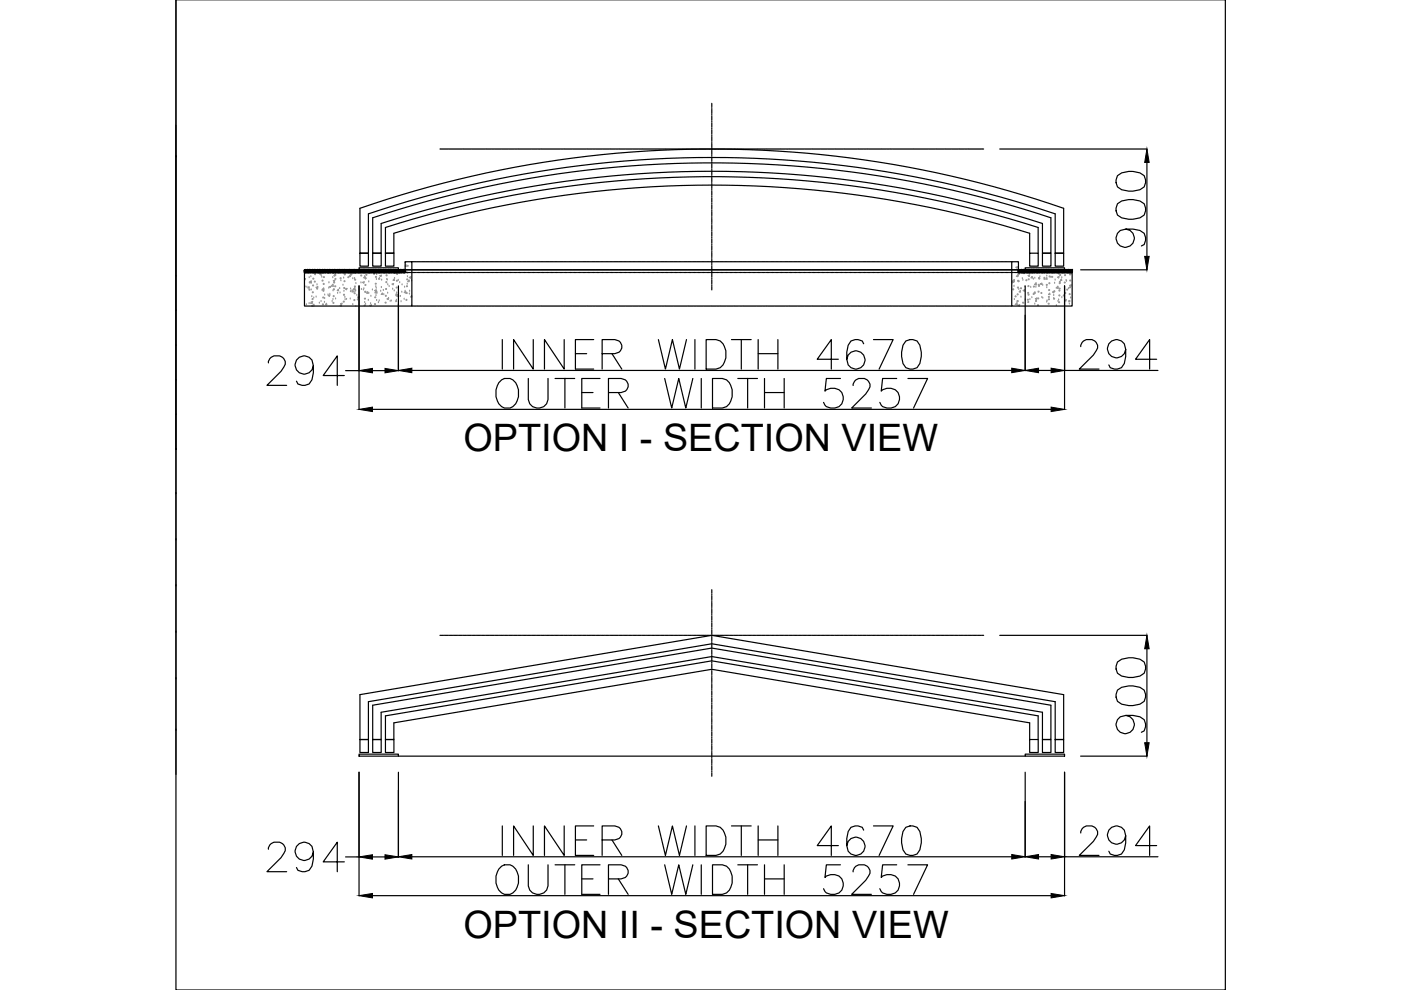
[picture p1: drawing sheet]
<svg xmlns="http://www.w3.org/2000/svg" width="297mm" height="210mm" viewBox="0 0 297 210" stroke-linecap="round" stroke-linejoin="round" font-family="sans-serif">
<defs><g id="words">
<g font-size="8">
<text x="98.3" y="95.7">OPTION I - SECTION VIEW</text>
<text x="98.3" y="198.8">OPTION II - SECTION VIEW</text>
</g>
</g></defs>
<!-- layer: 0 -->
<g fill="none" stroke="#000" stroke-width=".25">
<path d="M259.8 -.1v210h-222.5v-210v164.3M37.3 33.2h.1M212 31.6h31.2M236.9 37.2a4.8 4.8 0 0 1 5.7 0 2.04 2.04 0 0 1-.9 3 5.1 5.1 0 0 1-4.8-.6l-.3-.9v-.6zM243.2 34.4v20M64.6 57.8h21.3v-2.3h1.4v9.4h-22.7zM64.6 57.7h.1M64.6 57.3h.1M64.6 57.6h.1M64.6 57.2h.1M64.6 57.5v.1M64.7 57.4l-.1 .1"/>
<path d="M64.7 57.7l-.1 .1M64.7 57.2l-.1 .1M64.7 57.3l-.1 .1M64.7 57.6l-.1 .1M64.8 57.2h-.1M64.8 57.4h-.1M64.8 57.2l-.1 .1M64.9 57.6l-.2 .2M64.9 57.2l-.1 .1M64.9 57.5l-.2 .2M65 57.7l-.1 .1M65 57.3l-.3 .2"/>
<path d="M65 57.2l-.4 .4M65 57.6l-.2 .2M65.1 57.2l-.1 .1M65.1 57.7l-.1 .1M65.1 57.6l-.1 .1M65.1 57.2l-.4 .4M65.2 57.2l-.2 .3M65.3 57.6l-.2 .2M65.3 57.2l-.4 .4M65.3 57.5l-.3 .3M65.4 57.3l-.3 .2M65.4 57.2l-.4 .3"/>
<path d="M65.4 57.6l-.2 .2M65.4 57.5l-.1 .1M65.4 57.8h.1M65.4 57.2h.1M65.5 57.3l-.4 .3M65.5 57.7h-.1M65.5 57.2h.1M65.5 57.7v.1M65.6 57.2l-.3 .3M65.6 57.6l-.1 .1M65.6 57.5l-.1 .1M65.6 57.4l-.3 .4"/>
<path d="M65.6 57.7v.1M65.7 57.6l-.1 .1M65.7 57.2l-.2 .2M65.7 57.5l-.1 .1M65.7 57.4l-.1 .1M65.8 57.2l-.4 .3M65.8 57.7l-.1 .1M65.8 57.3l-.1 .1M65.8 57.6l-.1 .1M65.8 57.5l-.1 .1M65.8 57.7v.1M65.8 57.2h.1"/>
<path d="M65.8 57.4h-.1M65.9 57.5l-.1 .1M65.9 57.2l-.1 .1M65.9 57.4l-.1 .1M65.9 57.7v.1M66 57.2l-.1 .1M66 57.5l-.2 .2M66 57.4l-.1 .1M66 57.3v.1M66.1 57.2l-.3 .2M66.1 57.5l-.2 .2M66.1 57.8h.1"/>
<path d="M66.1 57.4l-.1 .1M66.1 57.2v.1M66.1 57.7l-.1 .1M66.2 57.3l-.1 .1M66.2 57.6l-.2 .2M66.2 57.2h.1M66.2 57.7v.1M66.3 57.2l-.1 .1M66.3 57.5l-.1 .1M66.3 57.4l-.3 .3M66.3 57.7v.1M66.3 57.3l-.1 .1"/>
<path d="M66.4 57.2l-.3 .2M66.4 57.5l-.2 .2M66.4 57.4l-.1 .1M66.4 57.7l-.1 .1M66.4 57.3l-.1 .1M66.4 57.2v.1M66.5 57.5l-.2 .2M66.5 57.8h.1M66.5 57.4l-.1 .1M66.5 57.2h.1M66.5 57.7h-.1M66.5 57.3l-.1 .1"/>
<path d="M66.6 57.2h.1M66.6 57.7v.1M66.7 57.2l-.1 .1M66.7 57.5l-.1 .1M66.7 57.4l-.2 .2M66.7 57.7l-.1 .1M66.7 57.3l-.3 .4M66.7 57.6v.1M66.8 57.2l-.3 .2M66.8 57.4l-.1 .1M66.8 57.7l-.1 .1M66.8 57.2v.1"/>
<path d="M66.8 57.3l-.1 .1M66.9 57.6l-.1 .1M66.9 57.5l-.1 .1M66.9 57.7v.1M66.9 57.2h.1M66.9 57.4l-.4 .3M66.9 57.2l-.1 .1M67 57.2h.1M67 57.7l-.1 .1M67 57.6l-.1 .1M67 57.2l-.1 .1M67.1 57.4l-.2 .2"/>
<path d="M67.1 57.7l-.1 .1M67.1 57.3l-.2 .2M67.1 57.2l-.2 .2M67.2 57.2v.1M67.2 57.7l-.1 .1M67.2 57.3l-.1 .1M67.2 57.6l-.1 .1M67.3 57.4l-.3 .3M67.3 57.2h.1M67.3 57.7v.1M67.3 57.2l-.5 .5M67.4 57.7l-.1 .1"/>
<path d="M67.4 57.6l-.1 .1M67.4 57.2l-.3 .4M67.5 57.5l-.3 .3M67.5 57.7l-.1 .1M67.5 57.3l-.2 .2M67.5 57.2l-.2 .2M67.5 57.6l-.1 .1M67.6 57.5l-.1 .1M67.6 57.2h-.1M67.6 57.4l-.1 .1M67.6 57.7h-.1M67.6 57.3l-.3 .3"/>
<path d="M67.7 57.2h.1M67.7 57.3l-.1 .1M67.7 57.2l-.1 .1M67.7 57.5l-.1 .1M67.8 57.3l-.2 .2M67.8 57.6l-.2 .2M67.8 57.2l-.1 .1M67.8 57.5l-.2 .3M67.9 57.2l-.1 .1M67.9 57.3l-.4 .3M67.9 57.7l-.1 .1M67.9 57.6l-.2 .2"/>
<path d="M68 57.5l-.1 .1M68 57.2h-.1M68.1 57.2l-.3 .3M68.1 57.7l-.1 .1M68.1 57.6l-.2 .2M68.1 57.2l-.2 .2M68.1 57.5l-.2 .2M68.2 57.4l-.3 .2M68.2 57.2l-.2 .2M68.2 57.6l-.1 .1M68.2 57.5l-.1 .1M68.3 57.8h-.1"/>
<path d="M68.3 57.2l-.3 .3M68.3 57.6l-.2 .2M68.3 57.4l-.1 .1M68.4 57.2l-.2 .2M68.4 57.2l-.2 .3M68.5 57.7l-.1 .1M68.5 57.3l-.1 .1M68.5 57.2l-.2 .2M68.5 57.5l-.2 .2M68.6 57.4l-.4 .4M68.6 57.2l-.1 .1M68.6 57.3l-.2 .2"/>
<path d="M68.6 57.6l-.3 .2M68.6 57.5l-.1 .1M68.7 57.8h-.1M68.7 57.4l-.1 .1M68.7 57.2h-.1M68.7 57.7h-.1M68.7 57.3l-.1 .1M68.7 57.2h.1M68.8 57.7l-.1 .1M68.8 57.3l-.1 .1M68.8 57.2l-.1 .1M68.8 57.5l-.1 .1"/>
<path d="M68.8 57.4l-.3 .4M68.9 57.7l-.1 .1M68.9 57.3l-.3 .2M68.9 57.2l-.1 .1M68.9 57.5l-.2 .2M68.9 57.4v.1M69 57.7l-.1 .1M69 57.2l-.1 .1M69 57.3l-.1 .1M69 57.5l-.2 .2M69.1 57.2h-.1M69.1 57.4h-.1"/>
<path d="M69.1 57.6l-.1 .1M69.1 57.2l-.1 .1M69.1 57.7v.1M69.2 57.6l-.2 .2M69.2 57.2l-.1 .1M69.2 57.5l-.1 .1M69.2 57.4l-.2 .2M69.3 57.3l-.4 .4M69.3 57.2l-.2 .2M69.3 57.6l-.1 .1M69.3 57.8h.1M69.3 57.4l-.1 .1"/>
<path d="M69.4 57.2l-.1 .1M69.4 57.7l-.1 .1M69.4 57.3l-.1 .1M69.4 57.6l-.2 .2M69.4 57.4l-.1 .1M69.4 57.2h.1M69.4 57.7v.1M69.4 57.3l-.2 .3M69.5 57.2l-.1 .1M69.5 57.7v.1M69.6 57.3l-.1 .1M69.6 57.6l-.1 .1"/>
<path d="M69.6 57.2l-.1 .1M69.6 57.4l-.2 .2M69.6 57.7v.1M69.7 57.3l-.3 .2M69.7 57.2l-.1 .1M69.7 57.6l-.1 .1M69.7 57.8h.1M69.7 57.4l-.3 .3M69.7 57.2h.1M69.8 57.7h-.1M69.8 57.3l-.1 .1M69.8 57.5l-.1 .1"/>
<path d="M69.8 57.2h.1M69.8 57.7v.1M69.9 57.2l-.1 .1M69.9 57.5l-.1 .1M69.9 57.4l-.1 .1M69.9 57.7v.1M69.9 57.3l-.2 .2M70 57.6l-.1 .1M70 57.2l-.4 .4M70 57.4l-.1 .1M70 57.7l-.1 .1M70 57.2v.1"/>
<path d="M70 57.3v.1M70.1 57.6l-.1 .1M70.1 57.2h.1M70.1 57.4l-.3 .3M70.2 57.2l-.1 .1M70.2 57.6l-.1 .2M70.3 57.2l-.1 .1M70.3 57.5l-.3 .2M70.3 57.7l-.1 .1M70.3 57.3l-.2 .2M70.4 57.2l-.4 .4M70.4 57.6l-.2 .2"/>
<path d="M70.4 57.5l-.1 .1M70.4 57.2v.1M70.4 57.7l-.1 .1M70.4 57.3l-.3 .3M70.5 57.6l-.1 .1M70.5 57.2h.1M70.5 57.2l-.2 .3M70.6 57.4l-.1 .1M70.6 57.6l-.1 .2M70.7 57.2l-.3 .2M70.7 57.5l-.3 .3M70.7 57.2l-.3 .3"/>
<path d="M70.7 57.3l-.1 .1M70.7 57.6l-.1 .2M70.8 57.5l-.1 .1M70.8 57.8h.1M70.8 57.2h.1M70.8 57.3l-.3 .3M70.8 57.7h-.1M70.9 57.2h.1M70.9 57.7v.1M70.9 57.2l-.2 .3M70.9 57.6l-.1 .1M71 57.5l-.1 .1"/>
<path d="M71 57.4l-.4 .4M71 57.6l-.1 .1M71 57.2l-.2 .2M71.1 57.5l-.1 .1M71.1 57.4l-.1 .1M71.1 57.2l-.3 .3M71.1 57.3l-.1 .1M71.1 57.6l-.2 .2M71.2 57.5l-.1 .1M71.2 57.7v.1M71.2 57.2h.1M71.2 57.4h-.1"/>
<path d="M71.3 57.2l-.2 .1M71.3 57.7l-.1 .1M71.3 57.2l-.1 .1M71.3 57.5l-.2 .2M71.4 57.4l-.4 .4M71.4 57.7l-.1 .1M71.4 57.3l-.2 .2M71.4 57.2l-.2 .2M71.5 57.5l-.3 .2M71.5 57.8h.1M71.5 57.2l-.1 .1M71.5 57.7l-.1 .1"/>
<path d="M71.5 57.3l-.1 .1M71.6 57.4l-.3 .3M71.6 57.2h.1M71.6 57.7v.1M71.6 57.2l-.2 .3M71.7 57.7l-.1 .1M71.7 57.2l-.2 .2M71.7 57.5l-.2 .2M71.8 57.4l-.3 .2M71.8 57.7l-.1 .1M71.8 57.3l-.4 .4M71.8 57.2l-.2 .2"/>
<path d="M71.8 57.5l-.2 .2M71.9 57.8h.1M71.9 57.4l-.1 .1M71.9 57.2h-.1M71.9 57.7h-.1M71.9 57.3l-.1 .1M72 57.2h-.1M72 57.7l-.1 .1M72 57.2l-.1 .1M72 57.5l-.1 .1M72.1 57.4l-.3 .2M72.1 57.7l-.1 .1"/>
<path d="M72.1 57.3l-.4 .4M72.1 57.6l-.1 .1M72.1 57.2l-.2 .2M72.2 57.4l-.1 .1M72.2 57.7l-.1 .1M72.2 57.2l-.1 .1M72.2 57.3l-.1 .1M72.2 57.6l-.1 .1M72.3 57.7l-.1 .1M72.3 57.2h-.1M72.3 57.4l-.4 .3M72.3 57.6l-.1 .1"/>
<path d="M72.3 57.2l-.1 .1M72.3 57.2h.1M72.4 57.4l-.2 .1M72.4 57.7l-.1 .1M72.4 57.2l-.1 .1M72.4 57.5l-.1 .1M72.4 57.4l-.2 .2M72.5 57.7l-.1 .1M72.5 57.3l-.1 .1M72.5 57.2l-.3 .4M72.5 57.5l-.2 .2M72.6 57.4l-.1 .1"/>
<path d="M72.6 57.8h-.1M72.6 57.2l-.1 .1M72.6 57.7l-.1 .1M72.6 57.3l-.1 .1M72.7 57.2h-.1M72.7 57.3l-.1 .1M72.7 57.6l-.1 .1M72.7 57.2l-.1 .1M72.7 57.5l-.1 .1M72.8 57.7l-.1 .1M72.8 57.3l-.1 .1M72.8 57.6l-.2 .2"/>
<path d="M72.8 57.2l-.1 .1M72.8 57.5l-.1 .1M72.9 57.4l-.1 .1M72.9 57.7l-.1 .1M72.9 57.6l-.1 .1M72.9 57.5l-.1 .1M73 57.2l-.5 .5M73 57.4l-.1 .1M73 57.7h-.1M73 57.3l-.1 .1M73 57.2h.1M73.1 57.3l-.1 .1"/>
<path d="M73.1 57.2l-.1 .1M73.1 57.5l-.1 .1M73.2 57.3l-.3 .2M73.2 57.6l-.2 .2M73.2 57.2l-.1 .1M73.2 57.5l-.3 .3M73.3 57.2l-.1 .1M73.3 57.3l-.4 .3M73.3 57.7l-.1 .1M73.3 57.6l-.2 .2M73.3 57.5l-.1 .1M73.3 57.2h.1"/>
<path d="M73.4 57.2l-.3 .3M73.4 57.7v.1M73.5 57.6l-.2 .2M73.5 57.2l-.2 .2M73.5 57.5l-.2 .2M73.5 57.4l-.2 .2M73.6 57.3l-.3 .2M73.6 57.2l-.2 .2M73.6 57.6l-.1 .1M73.6 57.8h.1M73.6 57.4l-.1 .1M73.7 57.2l-.1 .1"/>
<path d="M73.7 57.6l-.2 .2M73.7 57.4l-.1 .1M73.7 57.2l-.1 .2M73.7 57.7v.1M73.8 57.2l-.1 .1M73.8 57.7v.1M73.8 57.3v.1M73.9 57.2l-.4 .4M73.9 57.5l-.2 .2M73.9 57.4l-.3 .4M74 57.2l-.1 .1M74 57.3l-.3 .2"/>
<path d="M74 57.6l-.1 .1M74 57.5l-.2 .2M74 57.8h.1M74 57.4l-.1 .1M74 57.2h.1M74 57.7h.1M74.1 57.3l-.1 .1M74.1 57.2h.1M74.1 57.7v.1M74.2 57.2l-.1 .1M74.2 57.5l-.1 .1M74.2 57.4l-.4 .4"/>
<path d="M74.2 57.7v.1M74.2 57.3l-.2 .2M74.3 57.2l-.1 .1M74.3 57.5l-.2 .2M74.3 57.4l-.1 .1M74.3 57.7l-.1 .1M74.3 57.2v.1M74.3 57.3l-.1 .1M74.4 57.5l-.2 .2M74.4 57.7v.1M74.4 57.2h.1M74.4 57.4h-.1"/>
<path d="M74.5 57.2l-.1 .1M74.5 57.7v.1M74.5 57.6v.1M74.6 57.2l-.1 .1M74.6 57.4l-.2 .2M74.6 57.7l-.1 .1M74.6 57.3l-.3 .4M74.7 57.2l-.3 .2M74.7 57.5l-.1 .1M74.7 57.8h.1M74.7 57.4l-.4 .3M74.7 57.2v.1"/>
<path d="M74.7 57.7l-.1 .1M74.7 57.3l-.1 .1M74.8 57.4l-.2 .3M74.8 57.2h.1M74.8 57.7v.1M74.8 57.2l-.1 .1M74.9 57.7l-.1 .1M74.9 57.3l-.1 .1M74.9 57.6l-.1 .1M74.9 57.2l-.2 .2M75 57.4l-.2 .2M75 57.7l-.1 .1"/>
<path d="M75 57.3l-.3 .4M75 57.2v.1M75 57.6l-.1 .1M75.1 57.8h.1M75.1 57.4l-.4 .3M75.1 57.2h.1M75.1 57.7h-.1M75.1 57.3l-.1 .1M75.2 57.2h.1M75.2 57.7l-.1 .1M75.2 57.2l-.1 .1M75.3 57.5l-.1 .1"/>
<path d="M75.3 57.7l-.1 .1M75.3 57.3l-.2 .2M75.3 57.6l-.1 .1M75.3 57.2l-.3 .4M75.4 57.4l-.1 .1M75.4 57.7l-.1 .1M75.4 57.2l-.1 .1M75.4 57.3l-.3 .3M75.4 57.6l-.1 .1M75.5 57.2h.1M75.5 57.4l-.4 .3M75.6 57.2l-.2 .1"/>
<path d="M75.6 57.7l-.1 .1M75.6 57.6l-.1 .2M75.6 57.2l-.1 .1M75.6 57.5l-.2 .2M75.7 57.7l-.1 .1M75.7 57.3l-.2 .2M75.7 57.2l-.3 .4M75.8 57.5l-.1 .1M75.8 57.8h.1M75.8 57.2l-.1 .1M75.8 57.7l-.1 .1M75.8 57.3l-.4 .3"/>
<path d="M75.8 57.6l-.1 .1M75.9 57.4l-.3 .3M75.9 57.2h-.1M75.9 57.6l-.1 .1M75.9 57.2l-.2 .3M76 57.4l-.1 .1M76 57.6l-.2 .2M76 57.2l-.2 .2M76 57.5l-.1 .1M76.1 57.4l-.3 .2M76.1 57.2l-.2 .2M76.1 57.3l-.1 .1"/>
<path d="M76.1 57.6l-.2 .2M76.1 56.8h8.4v.4h-8.4zM76.1 57.5l-.1 .1M76.2 57.8h-.1M76.2 57.4l-.1 .1M76.2 57.2h-.1M76.2 57.3l-.1 .1M76.2 57.7h-.1M76.3 57.2h-.1M76.3 57.7l-.1 .1M76.3 57.2l-.1 .1M76.3 57.6l-.1 .1"/>
<path d="M76.3 44.2a227.7 227.7 0 0 1 149.2 0v9.5h-1.8v-8.4a227.8 227.8 0 0 0-145.6 0v8.4h-1.8zM76.3 53.7h1.8v2.7h-1.8zM76.3 57.5l-.1 .1M76.4 57.4l-.4 .4M76.4 57.6l-.1 .1M76.4 57.2l-.2 .2M76.4 57.5l-.1 .1M76.5 57.4l-.1 .1M76.5 57.2l-.3 .3M76.5 57.3l-.1 .1M76.5 57.6l-.2 .2M76.5 57.5l-.1 .1"/>
<path d="M76.6 57.7l-.1 .1M76.6 57.2h-.1M76.6 57.4h-.1M76.6 57.2l-.1 .1M76.7 57.7l-.1 .1M76.7 57.2l-.1 .1M76.7 57.5l-.2 .2M76.7 57.4l-.3 .4M76.8 57.7l-.1 .1M76.8 57.3l-.3 .2M76.8 57.2l-.2 .2M76.8 57.5l-.2 .2"/>
<path d="M76.8 57.8h.1M76.9 57.4l-.1 .1M76.9 57.2l-.1 .1M76.9 57.7l-.1 .1M76.9 57.4l-.2 .3M76.9 57.2l-.1 .2M76.9 57.7v.1M77 57.2l-.1 .1M77 57.5l-.1 .1M77.1 57.7l-.1 .1M77.1 57.3l-.1 .1M77.1 57.2l-.2 .2"/>
<path d="M77.1 57.5l-.2 .2M77.1 57.4l-.1 .1M77.2 57.7l-.1 .1M77.2 57.3l-.4 .4M77.2 57.2l-.1 .1M77.2 57.5l-.2 .2M77.2 57.8h.1M77.2 57.4l-.1 .1M77.3 57.2h-.1M77.3 57.7h-.1M77.3 57.3l-.1 .1M77.3 57.2h.1"/>
<path d="M77.3 57.7v.1M77.4 57.2l-.1 .1M77.4 57.5l-.1 .1M77.4 57.4l-.2 .2M77.4 57.7v.1M77.5 57.3l-.4 .4M77.5 57.6l-.1 .1M77.5 57.2l-.2 .2M77.5 57.4l-.1 .1M77.6 57.7l-.1 .1M77.6 57.2l-.1 .1M77.6 57.3l-.1 .1"/>
<path d="M77.6 57.6l-.1 .1M77.6 57.7v.1M77.6 57.2h.1M77.6 57.4l-.3 .3M77.7 57.2l-.1 .1M77.7 57.2h.1M77.7 57.4l-.1 .1M77.7 57.7v.1M77.8 57.6l-.1 .1M77.8 57.2l-.1 .1M77.8 57.4l-.2 .2M77.8 57.7v.1"/>
<path d="M77.8 57.3v.1M77.9 57.2l-.4 .4M77.9 57.6l-.1 .1M77.9 57.4l-.3 .3M77.9 57.2v.1M77.9 57.7l-.1 .1M78 57.6l-.1 .1M78 57.4l-.1 .1M78 57.2l-.1 .2M78 57.7v.1M78.1 57.2l-.1 .1M78.1 57.7v.1"/>
<path d="M78.1 57.3l-.1 .1M78.2 57.6l-.1 .1M78.2 57.2l-.4 .4M78.2 57.5l-.3 .3M78.2 57.7l-.1 .1M78.2 57.3l-.2 .2M78.2 57.2v.1M78.3 57.6l-.1 .1M78.3 57.5l-.1 .1M78.3 57.2h.1M78.3 57.7h-.1M78.3 57.3l-.3 .3"/>
<path d="M78.4 57.2h.1M78.4 57.7v.1M78.4 57.3l-.1 .1M78.5 57.2l-.3 .3M78.5 57.5l-.1 .1M78.5 57.3l-.2 .2M78.5 57.6v.1M78.6 57.2l-.1 .1M78.6 57.5l-.3 .3M78.6 57.2v.1M78.6 57.3l-.3 .3M78.6 57.7l-.1 .1"/>
<path d="M78.7 57.6l-.2 .2M78.7 57.5l-.1 .1M78.7 57.2h.1M78.8 57.2l-.3 .3M78.8 57.7v.1M78.8 57.6l-.1 .2M78.8 57.2l-.2 .2M78.9 57.5l-.3 .2M78.9 57.4l-.2 .2M78.9 57.3l-.2 .2M78.9 57.2l-.2 .2M78.9 57.6l-.1 .1"/>
<path d="M79 57.5l-.1 .1M79 57.8h.1M79 57.4l-.1 .1M79 46.2a227.7 227.7 0 0 1 143.8 0v7.5h-1.8v-6.3a227.5 227.5 0 0 0-140.2 0v6.3h-1.8zM79 53.7h1.8v2.7h-1.8zM79 57.2v.1M79 57.3l-.1 .1M79 57.6l-.2 .2M79.1 57.4l-.1 .1M79.1 57.2h.1M79.1 57.7v.1M79.1 57.2l-.1 .1"/>
<path d="M79.2 57.7l-.1 .1M79.2 57.3l-.1 .1M79.2 57.2l-.2 .2M79.2 57.6l-.1 .1M79.3 57.5l-.3 .2M79.3 57.4l-.4 .4M79.3 57.7l-.1 .1M79.3 57.2l-.1 .1M79.3 57.3l-.2 .2M79.3 57.6l-.1 .1M79.4 57.5l-.1 .1M79.4 57.8h.1"/>
<path d="M79.4 57.4l-.1 .1M79.4 57.2h.1M79.4 57.7h-.1M79.4 57.3l-.1 .1M79.5 57.4l-.1 .1M79.5 57.2h.1M79.5 57.7l-.1 .1M79.5 57.3l-.1 .1M79.5 57.2l-.1 .1M79.5 57.5l-.1 .1M79.6 57.4l-.1 .1M79.6 57.7l-.1 .1"/>
<path d="M79.6 57.3l-.1 .1M79.6 57.2l-.1 .1M79.6 57.5l-.2 .2M79.7 57.4l-.1 .1M79.7 57.7l-.1 .1M79.7 57.2l-.1 .1M79.7 57.3l-.1 .1M79.8 57.5l-.3 .2M79.8 57.7v.1M79.8 57.2h-.1M79.8 57.4h-.1M79.9 57.2l-.2 .1"/>
<path d="M79.9 57.7l-.1 .1M79.9 57.6l-.1 .1M79.9 57.2l-.1 .1M80 57.4l-.3 .2M80 57.7l-.1 .1M80 57.3l-.4 .4M80 57.2l-.2 .2M80 57.5l-.1 .1M80.1 57.8h.1M80.1 57.2l-.1 .1M80.1 57.7l-.1 .1M80.1 57.3l-.1 .1"/>
<path d="M80.1 57.4l-.2 .3M80.2 57.2h-.1M80.2 57.7l-.1 .1M80.2 57.2l-.5 .5M80.3 57.7l-.1 .1M80.3 57.6l-.1 .1M80.3 57.2l-.2 .2M80.4 57.4l-.3 .2M80.4 57.7l-.1 .1M80.4 57.3l-.4 .4M80.4 57.2l-.2 .2M80.4 57.6l-.1 .1"/>
<path d="M80.5 57.8h-.1M80.5 57.4l-.4 .3M80.5 57.2h-.1M80.5 57.7h-.1M80.5 57.3l-.1 .1M80.5 57.2h.1M80.6 57.7l-.1 .1M80.6 57.2l-.1 .1M80.6 57.5l-.1 .1M80.7 57.7l-.1 .1M80.7 57.3l-.2 .2M80.7 57.6l-.1 .1"/>
<path d="M80.7 57.2l-.4 .4M80.8 57.4l-.1 .1M80.8 57.7l-.1 .1M80.8 57.2l-.1 .1M80.8 57.3l-.4 .3M80.8 57.6l-.1 .1M80.9 57.2h-.1M80.9 57.4l-.4 .3M80.9 57.2l-.1 .1M81 57.7l-.1 .1M81 57.6l-.2 .2M81 57.2l-.1 .1"/>
<path d="M81 57.5l-.2 .2M81.1 57.3l-.3 .2M81.1 57.2l-.4 .4M81.1 57.6l-.1 .1M81.1 57.5l-.1 .1M81.2 57.2l-.1 .1M81.2 57.7l-.1 .1M81.2 57.3l-.4 .3M81.2 57.6l-.2 .2M81.2 57.4l-.1 .1M81.2 57.2h.1M81.3 57.2l-.2 .3"/>
<path d="M81.3 57.4l-.1 .1M81.4 57.3l-.1 .1M81.4 57.6l-.2 .2M81.4 57.2l-.2 .2M81.4 57.5l-.3 .3M81.5 57.2l-.1 .1M81.5 57.3l-.1 .1M81.5 57.6l-.2 .2M81.5 57.5l-.1 .1M81.5 57.8h.1M81.6 57.2h-.1M81.6 57.3l-.4 .3"/>
<path d="M81.6 57.7h-.1M81.6 57.2h.1M81.6 57.7v.1M81.7 57.2l-.3 .3M81.7 57.6l-.1 .1M81.7 57.5l-.1 .1M81.7 53.7h1.8v2.7h-1.8zM81.7 57.4l-.3 .4M81.8 57.3l-.3 .2M81.8 57.6l-.1 .1M81.8 57.2l-.2 .2M81.8 57.5l-.1 .1"/>
<path d="M81.8 57.4l-.1 .1M81.9 57.2l-.1 .1M81.9 57.3l-.1 .1M81.9 57.6l-.2 .2M81.9 57.5l-.1 .1M81.9 57.2h.1M81.9 57.4h-.1M82 57.2l-.1 .1M82 57.7v.1M82.1 57.2l-.1 .1M82.1 57.5l-.2 .2M82.1 57.4l-.3 .4"/>
<path d="M82.1 57.3l-.2 .2M82.2 57.2l-.3 .2M82.2 57.8h.1M82.2 57.4l-.1 .1M82.2 57.2v.1M82.2 57.7l-.1 .1M82.3 57.4l-.2 .3M82.3 57.2l-.1 .2M82.3 57.7v.1M82.4 57.2l-.1 .1M82.4 57.5l-.1 .1M82.4 57.3l-.1 .1"/>
<path d="M82.5 57.6l-.1 .1M82.5 57.2l-.6 .6M82.5 57.5l-.2 .2M82.5 57.4l-.1 .1M82.5 57.3l-.5 .5M82.5 57.2v.1M82.6 57.5l-.1 .1M82.6 57.8h.1M82.6 57.4l-.1 .1M82.6 57.2h.1M82.6 57.7h-.1M82.6 57.3l-.1 .1"/>
<path d="M82.7 57.5l-.3 .3M82.7 57.4l-.1 .1M82.7 57.2h.1M82.7 57.7v.1M82.7 57.3l-.1 .1M82.7 57.6l-.1 .1M82.7 57.2v.1M82.8 57.5l-.1 .1M82.8 57.7l-.1 .1M82.8 57.3l-.1 .1M82.8 57.6l-.1 .1M82.9 57.2l-.1 .1"/>
<path d="M82.9 57.5l-.1 .1M82.9 57.7l-.1 .1M82.9 57.2v.1M82.9 57.6v.1M83 57.5l-.1 .1M83 57.7v.1M83 57.2l-.3 .3M83 57.4h-.1M83.1 57.2h.1M83.1 57.7l-.1 .1M83.1 57.3l-.1 .1M83.1 57.6l-.1 .1"/>
<path d="M83.1 57.2l-.1 .1M83.2 57.4l-.2 .2M83.2 57.7l-.1 .1M83.2 57.3l-.2 .2M83.2 57.2l-.1 .1M83.2 57.6l-.1 .1M83.3 57.4l-.4 .3M83.3 57.2v.1M83.3 57.7l-.1 .1M83.3 57.3l-.1 .1M83.3 57.6l-.1 .1M83.4 57.4l-.1 .1"/>
<path d="M83.4 57.2h.1M83.4 57.2l-.1 .1M83.5 57.7l-.1 .1M83.5 57.3l-.1 .1M83.5 57.6l-.1 .2M83.5 57.2l-.3 .4M83.6 57.5l-.3 .3M83.6 57.7l-.1 .1M83.6 57.3l-.2 .2M83.6 57.2l-.1 .1M83.6 57.6l-.1 .1M83.7 57.5l-.1 .1"/>
<path d="M83.7 57.2h-.1M83.7 57.7h-.1M83.7 57.3l-.3 .3M83.8 57.2h.1M83.8 57.7l-.1 .1M83.8 57.3l-.1 .1M83.8 57.2l-.2 .3M83.8 57.5l-.1 .1M83.9 57.3l-.2 .2M83.9 57.6l-.1 .1M83.9 57.2l-.1 .1M83.9 57.5l-.2 .3"/>
<path d="M84 57.2l-.1 .1M84 57.3l-.4 .3M84 57.7l-.1 .1M84 57.6l-.2 .2M84 57.5v.1M84.1 57.2h-.1M84.2 57.2l-.3 .3M84.2 57.7l-.1 .1M84.2 57.6l-.2 .2M84.2 57.2l-.2 .2M84.2 57.5l-.2 .2M84.3 57.4l-.3 .2"/>
<path d="M84.3 57.3l-.2 .2M84.3 57.2l-.2 .2M84.3 57.6l-.1 .1M84.3 57.5l-.1 .1M84.4 57.8h-.1M84.4 57.2l-.1 .1M84.4 57.3l-.1 .1M84.4 57.6l-.2 .2M84.4 57.4l-.1 .1M84.5 57.2h-.1M84.5 57.7l-.1 .1M84.5 57.2l-.2 .3"/>
<path d="M84.6 57.7l-.1 .1M84.6 57.2l-.2 .2M84.6 57.5l-.2 .2M84.7 57.4l-.4 .4M84.7 57.7l-.1 .1M84.7 57.2l-.2 .2M84.7 57.3l-.2 .2M84.7 57.6l-.1 .1M84.7 57.5l-.2 .2M84.7 57.8h.1M84.8 57.4l-.1 .1M84.8 57.2h-.1"/>
<path d="M84.8 57.7h-.1M84.8 57.3l-.1 .1M84.8 57.5l-.1 .1M84.8 57.2h.1M84.9 57.7l-.1 .1M84.9 57.3l-.1 .1M84.9 57.2l-.1 .1M84.9 57.5l-.1 .1M84.9 57.4l-.1 .1M85 57.7l-.1 .1M85 57.3l-.3 .2M85 57.2l-.1 .1"/>
<path d="M85 57.5l-.2 .2M85 57.4l-.1 .1M85.1 57.7l-.1 .1M85.1 57.2l-.1 .1M85.1 57.3l-.1 .1M85.1 57.5l-.2 .2M85.1 57.7v.1M85.1 57.2h.1M85.1 57.4h.1M85.2 57.2l-.1 .1M85.2 57.7v.1M85.3 57.6l-.1 .1"/>
<path d="M85.3 57.2l-.1 .1M85.3 57.4l-.2 .2M85.4 57.7l-.1 .1M85.4 57.3l-.4 .4M85.4 57.2l-.2 .2M85.4 57.5l-.1 .1M85.4 57.8h.1M85.4 57.4l-.3 .3M85.5 57.2l-.1 .1M85.5 57.7l-.1 .1M85.5 57.3l-.1 .1M85.5 57.4l-.2 .3"/>
<path d="M85.5 57.2h.1M85.6 57.2l-.1 .1M85.6 57.7v.1M85.6 57.3v.1M85.7 57.6l-.2 .2M85.7 57.2l-.3 .2M85.7 57.4l-.2 .2M85.7 57.7v.1M85.8 57.3l-.4 .4M85.8 57.2l-.1 .1M85.8 57.6l-.1 .1M85.8 57.5l-.1 .1"/>
<path d="M85.8 57.8h.1M85.8 57.4l-.3 .3M85.8 57.2h.1M85.8 57.7h.1M85.9 57.3l-.1 .1M85.9 57.5l-.1 .1M85.9 57.3h.1M85.9 57.4h-.1M85.9 57.4l-.1 .1M85.9 57.6h.1M85.9 57.7h.1M85.9 57.8h.1"/>
<path d="M214.5 55.5h1.4v2.3h11.4v7.1h-12.8zM215.9 57.7h.1M215.9 57.3h.1M216 57.6h-.1M216 57.2h-.1M216 57.5l-.1 .1M216 57.4l-.1 .1M216 57.7l-.1 .1M216.1 57.2l-.1 .1M216.1 57.3l-.1 .1M216.1 57.5l-.1 .1M216.1 57.7v.1"/>
<path d="M216.1 57.2h.1M216.1 57.4h-.1M216.2 57.2l-.1 .1M216.2 57.2h.1M216.2 57.7v.1M216.3 57.6l-.1 .1M216.3 57.2l-.1 .1M216.3 57.4l-.2 .2M216.3 57.7v.1M216.3 57.3l-.3 .4M216.4 57.2l-.3 .2M216.4 57.6l-.1 .1"/>
<path d="M216.4 57.4l-.3 .3M216.4 57.2v.1M216.4 57.7l-.1 .1M216.5 57.6l-.1 .1M216.5 57.4l-.1 .1M216.5 57.2l-.1 .2M216.5 57.7v.1M216.6 57.2l-.1 .1M216.6 57.7v.1M216.6 57.3l-.1 .1M216.6 57.6v.1M216.7 57.2l-.4 .4"/>
<path d="M216.7 57.5l-.3 .3M216.7 57.7l-.1 .1M216.7 57.3l-.2 .2M216.7 57.2v.1M216.8 57.6l-.1 .1M216.8 57.2h.1M216.8 57.4l-.1 .1M216.8 57.7h-.1M216.8 57.3l-.3 .3M216.9 57.2h.1M216.9 57.2l-.1 .1M217 57.5l-.1 .1"/>
<path d="M217 57.3l-.2 .2M217 57.6l-.1 .2M217.1 57.2l-.4 .4M217.1 57.5l-.3 .3M217.1 57.2v.1M217.1 57.3l-.3 .3M217.1 57.7l-.1 .1M217.1 57.6l-.2 .2M217.2 57.5l-.1 .1M217.2 57.2h.1M217.3 57.2l-.3 .3M217.3 57.7v.1"/>
<path d="M217.3 57.6l-.1 .2M217.3 57.2l-.2 .2M217.4 56.8h8.3v.4h-8.3zM217.4 57.5l-.3 .2M217.4 57.4l-.2 .2M217.4 57.2l-.2 .2M217.4 57.6l-.1 .1M217.5 57.8h.1M217.5 57.2l-.3 .3M217.5 57.6l-.2 .2M217.6 57.4l-.1 .1M217.6 57.2l-.2 .2"/>
<path d="M217.6 57.7v.1M217.6 57.2l-.2 .3M217.7 57.3l-.1 .1M217.7 57.2l-.3 .4M217.7 57.5l-.2 .2M217.8 57.4l-.4 .4M217.8 57.2l-.1 .1M217.8 57.3l-.2 .2M217.8 57.6l-.2 .1M217.9 57.5l-.1 .1M217.9 57.8h.1M217.9 57.4l-.1 .1"/>
<path d="M217.9 57.2h-.1M217.9 57.7h-.1M217.9 57.3l-.1 .1M218 57.4l-.1 .1M218 57.2h-.1M218 57.7l-.1 .1M218 57.3l-.1 .1M218 57.2l-.1 .1M218 57.5l-.1 .1M218.1 57.7l-.1 .1M218.1 57.2l-.1 .1M218.1 57.6l-.1 .1"/>
<path d="M218.1 57.5l-.2 .2M218.2 57.4l-.1 .1M218.2 57.7l-.1 .1M218.2 57.3l-.6 .5M218.2 57.2l-.1 .1M218.2 57.6l-.1 .1M218.2 57.5v.1M218.3 57.7l-.1 .1M218.3 57.2h-.1M218.3 57.4h-.1M218.3 57.6l-.1 .1M218.3 53.7v-4.2a227.5 227.5 0 0 0-134.8 0v4.2h-1.8v-5.5a227.5 227.5 0 0 1 138.4 0v5.5"/>
<path d="M218.3 53.7h1.8v2.7h-1.8zM218.4 57.2l-.2 .1M218.4 57.4l-.1 .1M218.4 57.7l-.1 .1M218.4 57.3l-.1 .1M218.4 57.6l-.1 .1M218.4 57.2l-.1 .1M218.4 57.5l-.1 .1M218.5 57.4l-.3 .2M218.5 57.7l-.1 .1M218.5 57.3l-.1 .1M218.5 57.2l-.1 .1"/>
<path d="M218.5 57.5l-.1 .1M218.6 57.8h.1M218.6 57.4l-.1 .1M218.6 57.2l-.1 .1M218.6 57.7l-.1 .1M218.6 57.3l-.1 .1M218.6 57.4l-.2 .3M218.7 57.2h-.1M218.7 57.7l-.1 .1M218.7 57.2l-.1 .1M218.8 57.7l-.1 .1M218.8 57.3l-.1 .1"/>
<path d="M218.8 57.6l-.1 .1M218.8 57.2l-.2 .2M218.8 57.4l-.2 .2M218.9 57.7l-.1 .1M218.9 57.3l-.4 .4M218.9 57.2l-.1 .1M218.9 57.6l-.1 .1M218.9 57.8h.1M219 57.4l-.4 .3M219 57.2h-.1M219 57.7h-.1M219 57.3l-.1 .1"/>
<path d="M219 57.5l-.1 .1M219 57.2h.1M219.1 57.7l-.1 .1M219.1 57.2l-.1 .1M219.1 57.5l-.1 .1M219.1 57.4l-.1 .1M219.2 57.7l-.1 .1M219.2 57.3l-.3 .2M219.2 57.6l-.1 .1M219.2 57.2l-.4 .4M219.3 57.4l-.2 .1M219.3 57.7l-.1 .1"/>
<path d="M219.3 57.2l-.1 .1M219.3 57.3l-.1 .1M219.3 57.6l-.1 .1M219.3 57.2h.1M219.3 57.4l-.3 .3M219.4 57.2l-.1 .1M219.5 57.6l-.2 .2M219.5 57.2l-.1 .1M219.5 57.5l-.2 .2M219.5 57.7v.1M219.6 57.3l-.3 .2M219.6 57.2l-.4 .4"/>
<path d="M219.6 57.5l-.1 .1M219.7 57.2l-.1 .1M219.7 57.7l-.1 .1M219.7 57.3l-.4 .3M219.7 57.6l-.1 .1M219.7 57.2h.1M219.8 57.2l-.3 .3M219.8 57.4l-.1 .1M219.9 57.6l-.2 .2M219.9 57.2l-.2 .2M219.9 57.5l-.3 .3M220 57.2l-.6 .6"/>
<path d="M220 57.3l-.1 .1M220 57.6l-.2 .2M220 57.5l-.1 .1M220 57.8h.1M220 57.2h.1M220.1 57.3l-.4 .3M220.1 57.7h-.1M220.1 57.2h.1M220.1 57.7v.1M220.2 57.2l-.3 .3M220.2 57.6l-.1 .1M220.2 57.5l-.1 .1"/>
<path d="M220.2 57.4l-.3 .4M220.3 57.6l-.1 .1M220.3 57.2l-.3 .2M220.3 57.5l-.1 .1M220.3 57.4l-.1 .1M220.3 57.2l-.3 .3M220.4 57.3l-.1 .1M220.4 57.6l-.2 .2M220.4 57.5l-.1 .1M220.4 57.7v.1M220.4 57.2h.1M220.4 57.4h-.1"/>
<path d="M220.5 57.2l-.1 .1M220.5 57.7v.1M220.6 57.2l-.1 .1M220.6 57.5l-.2 .2M220.6 57.4l-.4 .4M220.6 57.7l-.1 .1M220.6 57.3l-.2 .2M220.6 57.2l-.2 .2M220.7 57.5l-.2 .2M220.7 57.8h.1M220.7 57.4l-.1 .1M220.7 57.2v.1"/>
<path d="M220.7 57.7l-.1 .1M220.8 57.6l-.1 .1M220.8 57.4l-.2 .3M220.8 57.2l-.2 .2M220.8 57.7v.1M220.8 57.2v.1M220.9 57.5l-.1 .1M220.9 57.7l-.1 .1M220.9 57.3l-.1 .1M221 57.2l-.3 .2M221 57.5l-.3 .2M221 57.4l-.1 .1"/>
<path d="M221 53.7h1.8v2.7h-1.8zM221 57.7l-.1 .1M221 57.3l-.2 .2M221 57.2v.1M221.1 57.5l-.3 .2M221.1 57.8h.1M221.1 57.4l-.1 .1M221.1 57.2h.1M221.1 57.7h-.1M221.1 57.3l-.1 .1M221.2 57.2h.1M221.2 57.7v.1"/>
<path d="M221.2 57.6l-.1 .1M221.2 57.2l-.1 .1M221.3 57.5l-.1 .1M221.3 57.4l-.2 .2M221.3 57.7l-.1 .1M221.3 57.3l-.3 .4M221.3 57.6l-.1 .1M221.3 57.2l-.2 .2M221.4 57.5l-.1 .1M221.4 57.4l-.1 .1M221.4 57.2v.1M221.4 57.3l-.1 .1"/>
<path d="M221.4 57.6l-.1 .1M221.5 57.5l-.1 .1M221.5 57.2h.1M221.5 57.4h-.1M221.5 57.2l-.1 .1M221.6 57.2h.1M221.6 57.4l-.1 .1M221.6 57.7l-.1 .1M221.6 57.3l-.1 .1M221.6 57.6l-.1 .2M221.6 57.2l-.1 .1M221.7 57.5l-.1 .1"/>
<path d="M221.7 57.3l-.1 .1M221.7 57.2l-.1 .1M221.7 57.6l-.1 .1M221.8 57.2l-.1 .1M221.8 57.7l-.1 .1M221.8 57.6l-.2 .2M221.9 57.4l-.1 .1M221.9 57.7l-.1 .1M221.9 57.3l-.2 .3M221.9 57.2l-.6 .6M222 57.7l-.1 .1M222 57.3l-.1 .1"/>
<path d="M222 57.6l-.1 .1M222 57.2l-.1 .1M222 57.5l-.2 .3M222.1 57.7l-.1 .1M222.1 57.3l-.2 .2M222.1 57.2l-.1 .1M222.1 57.6l-.1 .1M222.2 57.5l-.1 .1M222.2 57.2h-.1M222.2 57.4l-.1 .1M222.2 57.7h-.1M222.2 57.3l-.4 .3"/>
<path d="M222.3 57.2h-.1M222.3 57.3l-.1 .1M222.3 57.2l-.1 .1M222.3 57.5l-.1 .1M222.4 57.3l-.2 .2M222.4 57.6l-.2 .2M222.4 57.2l-.1 .1M222.4 57.5l-.2 .3M222.5 57.2l-.1 .1M222.5 57.3l-.4 .3M222.5 57.7l-.1 .1M222.5 57.6l-.2 .2"/>
<path d="M222.5 57.5l-.1 .1M222.6 57.2h-.1M222.6 57.2l-.2 .3M222.7 57.7l-.1 .1M222.7 57.6l-.2 .2M222.7 57.2l-.2 .2M222.7 57.5l-.2 .2M222.8 57.4l-.3 .2M222.8 57.2l-.2 .2M222.8 57.6l-.1 .1M222.8 57.5l-.1 .1M222.8 57.8h.1"/>
<path d="M222.9 57.2l-.3 .3M222.9 57.3l-.1 .1M222.9 57.6l-.2 .2M222.9 57.4l-.1 .1M223 57.2h-.1M223 57.7l-.1 .1M223 57.2l-.2 .3M223.1 57.7l-.1 .1M223.1 57.2l-.2 .2M223.1 57.5l-.2 .2M223.1 57.4l-.3 .4M223.2 57.2l-.2 .2"/>
<path d="M223.2 57.3l-.3 .2M223.2 57.6l-.1 .1M223.2 57.5l-.2 .2M223.2 57.8h.1M223.3 57.4l-.1 .1M223.3 57.2h-.1M223.3 57.7h-.1M223.3 57.3l-.1 .1M223.3 57.2h.1M223.3 57.7v.1M223.4 57.3l-.1 .1M223.4 57.2l-.1 .1"/>
<path d="M223.4 57.5l-.1 .1M223.4 57.4l-.3 .4M223.5 57.7l-.1 .1M223.5 57.3l-.3 .2M223.5 57.2l-.1 .1M223.5 57.5l-.2 .2M223.5 57.4l-.1 .1M223.6 57.7l-.1 .1M223.6 57.2l-.1 .1M223.6 57.3l-.1 .1M223.6 57.5l-.2 .2M223.6 57.7v.1"/>
<path d="M223.6 57.2h.1M223.6 57.4h-.1M223.7 53.7h1.8v2.7h-1.8zM223.7 57.2l-.1 .1M223.7 57.7v.1M223.8 57.6l-.1 .1M223.8 57.2l-.1 .1M223.8 57.4l-.2 .2M223.8 57.7v.1M223.9 57.3l-.4 .4M223.9 57.2l-.2 .2M223.9 57.5l-.1 .1"/>
<path d="M223.9 57.8h.1M224 57.2l-.1 .1M224 57.7l-.1 .1M224 57.3l-.1 .1M224 57.4l-.2 .3M224 57.2h.1M224 57.7v.1M224.1 57.2l-.5 .5M224.1 57.7v.1M224.2 57.6l-.1 .1M224.2 57.2l-.3 .2M224.2 57.4l-.2 .2"/>
<path d="M224.2 57.7v.1M224.2 57.3l-.3 .4M224.3 57.2l-.3 .2M224.3 57.6l-.1 .1M224.3 57.8h.1M224.3 57.4l-.3 .3M224.3 57.2h.1M224.3 57.7h-.1M224.4 57.3l-.1 .1M224.4 57.2h.1M224.4 57.7v.1M224.5 57.2l-.1 .1"/>
<path d="M224.5 57.5l-.1 .1M224.5 57.7v.1M224.5 57.3l-.2 .2M224.6 57.6l-.1 .1M224.6 57.2l-.4 .4M224.6 57.4l-.1 .1M224.6 57.7l-.1 .1M224.6 57.2v.1M224.6 57.3l-.3 .3M224.7 57.6l-.1 .1M224.7 57.2h.1M224.7 57.4l-.3 .3"/>
<path d="M224.8 57.5l-.1 .1M224.8 57.2l-.2 .1M224.8 57.7v.1M224.8 57.6l-.1 .2M224.8 57.2v.1M224.9 57.5l-.1 .1M224.9 57.4l-.1 .1M224.9 57.7l-.1 .1M224.9 57.3l-.2 .2M224.9 57.2l-.3 .4M224.9 57.6l-.1 .1M225 57.5l-.1 .1"/>
<path d="M225 57.4l-.1 .1M225 57.2v.1M225 57.7l-.1 .1M225 57.3l-.1 .1M225.1 57.6l-.1 .1M225.1 57.2h.1M225.1 57.2l-.1 .1M225.2 57.4l-.1 .1M225.2 57.6l-.1 .2M225.2 57.2l-.2 .2M225.3 57.5l-.3 .3M225.3 57.2l-.3 .3"/>
<path d="M225.3 57.3l-.1 .1M225.3 57.6l-.2 .2M225.4 57.5l-.1 .1M225.4 57.8h.1M225.4 57.2h.1M225.4 57.3l-.3 .3M225.4 57.7h-.1M225.5 57.2h.1M225.5 57.7v.1M225.5 57.2l-.2 .3M225.5 57.6l-.1 .1M225.5 57.5v.1"/>
<path d="M225.6 57.4l-.4 .4M225.6 57.6l-.1 .1M225.6 57.2l-.2 .2M225.7 57.5l-.1 .1M225.7 57.4l-.1 .1M225.7 57.2l-.3 .3M225.7 57.3l-.1 .1M225.7 57.6l-.2 .2M225.8 57.5l-.1 .1M225.8 57.2h-.1M225.8 57.4h-.1M225.9 57.2l-.2 .1"/>
<path d="M225.9 57.7l-.1 .1M225.9 57.2l-.1 .1M225.9 57.5l-.2 .2M226 57.4l-.4 .4M226 57.3l-.2 .2M226 57.2l-.2 .2M226.1 57.8h.1M226.1 57.4l-.1 .1M226.1 57.2l-.1 .1M226.1 57.7l-.1 .1M226.2 57.4l-.3 .3M226.2 57.2l-.2 .2"/>
<path d="M226.2 57.7l-.1 .1M226.2 57.2l-.1 .1M226.2 57.5l-.1 .1M226.3 57.7l-.1 .1M226.3 57.3l-.1 .1M226.3 57.2l-.5 .6M226.3 57.5l-.2 .2M226.4 57.4l-.1 .1M226.4 57.7l-.1 .1M226.4 57.3l-.5 .5M226.4 57.2l-.1 .1M226.4 57.5l-.2 .2"/>
<path d="M226.5 57.8h-.1M226.5 57.4l-.1 .1M226.5 57.2h-.1M226.5 57.7h-.1M226.5 57.3l-.1 .1M226.6 57.2h-.1M226.6 57.7l-.1 .1M226.6 57.2l-.1 .1M226.6 57.5l-.1 .1M226.6 57.4l-.2 .2M226.7 57.7l-.1 .1M226.7 57.3l-.4 .4"/>
<path d="M226.7 57.6l-.1 .1M226.7 57.2l-.2 .2M226.8 57.4l-.1 .1M226.8 57.7l-.1 .1M226.8 57.2l-.1 .1M226.8 57.3l-.1 .1M226.8 57.6l-.1 .1M226.9 57.7l-.1 .1M226.9 57.2h-.1M226.9 57.4l-.4 .3M226.9 57.2l-.1 .1M226.9 57.2h.1"/>
<path d="M227 57.7l-.1 .1M227 57.6l-.1 .1M227 57.2l-.1 .1M227 57.4l-.2 .2M227.1 57.7l-.1 .1M227.1 57.3l-.3 .2M227.1 57.2l-.4 .4M227.1 57.6l-.1 .1M227.1 57.4l-.3 .3M227.2 57.2l-.1 .1M227.2 57.7l-.1 .1M227.2 57.3l-.1 .1"/>
<path d="M227.2 57.6l-.1 .1M227.2 57.2h.1M227.2 57.7v.1M227.3 57.6l-.2 .2M227.3 57.2l-.1 .1M227.3 57.5l-.1 .1M227.3 57.3l-.3 .3M227.3 57.4l-.2 .1M227.3 57.4l-.1 .1M227.3 57.7h.1M227.3 57.7v.1M229.1 57.2h14.1"/>
<path d="M236.9 43.2a4.9 4.9 0 0 1 5.7 0 2.04 2.04 0 0 1-.9 3 5.2 5.2 0 0 1-4.8-.6l-.3-.9v-.6zM238.7 48.6a1.94 1.94 0 0 1 1.7 2.6 1.94 1.94 0 0 1-3.1 .8 1.94 1.94 0 0 1 .2-3.1 5.6 5.6 0 0 1 5.1 .6l.3 .9v.6l-.3 .9-.6 .2M56.9 76.9a1.55 1.55 0 0 1 1.2-1.4h1.2a1.53 1.53 0 0 1 .9 2.3l-.6 .9-3 3h4.2M66.4 77.5a1.94 1.94 0 0 1-2.6 1.7 1.94 1.94 0 0 1-.8-3.1 1.94 1.94 0 0 1 3.1 .2l.3 1.2v1.5l-.3 1.5a2.04 2.04 0 0 1-2.9 .9l-.3-.6M73 79.6h-4.5l3-4.1v6.2M73.3 78.6h2.8M76.1 60.6v26.2M79 78.6h2.6M84.5 60.6v18M87.3 78.5h127.2M106.5 72v6.3M113.1 72v6.3l-4.2-6.3v6.3"/>
<path d="M119.6 72v6.3l-4.2-6.3v6.3M122 75h2.4M125.9 72h-3.9v6.3h3.9M127.7 75h2.7l.8-.3a1.45 1.45 0 0 0 0-2.4l-.8-.3h-2.7v6.3M129.7 75l2.1 3.3M139.6 72l1.5 6.3 1.5-6.3 1.5 6.3 1.4-6.3M147.3 72v6.3M149.7 72h2.1a2.62 2.62 0 0 1 2.1 2.4 3.9 3.9 0 0 1-1.2 3.6l-.9 .3h-2.1zM155.1 72h4.2M157.2 72v6.3M160.7 72v6.3M160.7 75h4.2"/>
<path d="M164.9 72v6.3M177.7 76.2h-4.4l3-4.2v6.3M183.1 72.9l-.3-.6a2.04 2.04 0 0 0-3 .9l-.3 1.5v1.5l.3 1.2a1.94 1.94 0 0 0 3.2 .2 1.94 1.94 0 0 0-.8-3.1 1.94 1.94 0 0 0-2.7 1.7M185.2 72h4.2l-3 6.3M192.1 72.3a2.02 2.02 0 0 1 2.9 .9 5.1 5.1 0 0 1-.6 4.8 2.04 2.04 0 0 1-3-.9 5.2 5.2 0 0 1 .7-4.8zM217.4 60.6v18M220.2 78.5h2.7M225.7 60.6v26.2M225.7 78.5h19.8M229.1 73.5a1.55 1.55 0 0 1 1.2-1.5h1.2a1.53 1.53 0 0 1 .9 2.4l-.6 .9-3 3h4.2M238.7 74.1a1.94 1.94 0 0 1-2.7 1.6 1.94 1.94 0 0 1-.8-3 1.94 1.94 0 0 1 3.2 .2l.3 1.2v1.5l-.3 1.5a2.04 2.04 0 0 1-3 .9l-.3-.6M245.2 76.2h-4.4l2.9-4.2v6.3"/>
<path d="M37.3 95.3h.1M79 86.8h143.9M106.3 80.5a2.15 2.15 0 0 1 3.3 1.2 3.5 3.5 0 0 1-1.5 4.8 2.21 2.21 0 0 1-2.6-1.5 3.8 3.8 0 0 1 .8-4.5zM112 80.2v4.5a2.11 2.11 0 0 0 2.1 1.8 2.11 2.11 0 0 0 2.1-1.8v-4.5M117.7 80.2h4.2M119.8 80.2v6.3M123.3 83.2h2.4M127.2 80.2h-3.9v6.3h3.9M129 83.2h2.7l.9-.3a1.46 1.46 0 0 0 0-2.4l-.9-.3h-2.7v6.3M131.1 83.2l2.1 3.3M140.9 80.2l1.5 6.3 1.5-6.3 1.5 6.3 1.5-6.3M148.7 80.2v6.3"/>
<path d="M151.1 80.2h2a2.62 2.62 0 0 1 2.1 2.4 3.8 3.8 0 0 1-1.2 3.6l-.9 .3h-2zM156.4 80.2h4.2M158.5 80.2v6.3M162.1 80.2v6.3M162.1 83.2h4.2M166.3 80.2v6.3M178.2 80.2h-3l-.3 2.7a2.23 2.23 0 0 1 3.3 0 2.23 2.23 0 0 1-.3 3.3 2.54 2.54 0 0 1-3-.3l-.3-.6M180.9 81.7a1.57 1.57 0 0 1 1.2-1.5h1.2a1.54 1.54 0 0 1 .8 2.4l-.5 .9-3 3h4.1M190.1 80.2h-3l-.3 2.7a2.23 2.23 0 0 1 3.3 0 2.23 2.23 0 0 1-.3 3.3 2.54 2.54 0 0 1-3-.3l-.3-.6M192.5 80.2h4.2l-3 6.3M37.3 104.6h.1M37.3 114.5h.1"/>
<path d="M37.3 134.1h.1M37.3 124.2h.1M212 134.7h31.2M243.2 137.6v19.9M37.3 154.8h.1M37.3 143.9h.1M76.1 159.9h8.4v.4h-8.4zM76.3 147.3l74.6-12.6 74.6 12.6v9.5h-1.8v-8l-72.8-12.3-72.8 12.3v8h-1.8zM76.3 156.8h1.8v2.7h-1.8zM79 149.5l71.9-12.1 71.9 12.1v7.3h-1.8v-5.8l-70.1-11.8-70.1 11.8v5.8h-1.8zM79 156.8h1.8v2.7h-1.8zM81.7 156.8h1.8v2.7h-1.8z"/>
<path d="M217.4 159.9h8.3v.4h-8.3zM218.3 156.8v-3.5l-67.4-11.4-67.4 11.4v3.5h-1.8v-5l69.2-11.7 69.2 11.7v5M218.3 156.8h1.8v2.7h-1.8zM221 156.8h1.8v2.7h-1.8zM223.7 156.8h1.8v2.7h-1.8zM236.9 146.3a4.9 4.9 0 0 1 5.7 0 2.04 2.04 0 0 1-.9 3 5.1 5.1 0 0 1-4.8-.6l-.3-.9v-.6zM236.9 140.4a4.8 4.8 0 0 1 5.7 0 2.04 2.04 0 0 1-.9 2.9 5.1 5.1 0 0 1-4.8-.6l-.3-.8v-.7zM238.7 151.7a1.94 1.94 0 0 1 1.7 2.7 1.94 1.94 0 0 1-3.1 .7 1.94 1.94 0 0 1 .2-3.1 5.6 5.6 0 0 1 5.1 .6l.3 .9v.6l-.3 .9-.6 .3M76.1 163.7v26.2M84.5 163.7v18M106.5 175.1v6.3M113.1 175.1v6.3l-4.2-6.3v6.3"/>
<path d="M119.6 175.1v6.3l-4.2-6.3v6.3M122 178.1h2.4M125.9 175.1h-3.9v6.3h3.9M127.7 178.1h2.7l.8-.3a1.45 1.45 0 0 0 0-2.4l-.8-.3h-2.7v6.3M129.7 178.1l2.1 3.3M139.6 175.1l1.5 6.3 1.5-6.3 1.5 6.3 1.4-6.3M147.3 175.1v6.3M149.7 175.1h2.1a2.62 2.62 0 0 1 2.1 2.4 3.9 3.9 0 0 1-1.2 3.6l-.9 .3h-2.1zM155.1 175.1h4.2M157.2 175.1v6.3M160.7 178.1h4.2M160.7 175.1v6.3"/>
<path d="M164.9 175.1v6.3M177.7 179.3h-4.4l3-4.2v6.3M183.1 176l-.3-.6a2.04 2.04 0 0 0-3 .9l-.3 1.5v1.5l.3 1.2a1.94 1.94 0 0 0 3.2 .2 1.94 1.94 0 0 0-.8-3.1 1.94 1.94 0 0 0-2.7 1.7M185.2 175.1h4.2l-3 6.3M192.1 175.4a2.03 2.03 0 0 1 2.9 .9 5.1 5.1 0 0 1-.6 4.8 2.04 2.04 0 0 1-3-.9 5.2 5.2 0 0 1 .7-4.8zM217.4 163.7v18M225.7 163.7v26.2M229.1 160.3h14.1M229.1 176.6a1.55 1.55 0 0 1 1.2-1.5h1.2a1.53 1.53 0 0 1 .9 2.4l-.6 .9-3 3h4.2M238.7 177.2a1.94 1.94 0 0 1-2.7 1.6 1.94 1.94 0 0 1-.8-3 1.94 1.94 0 0 1 3.2 .2l.3 1.2v1.5l-.3 1.5a2.04 2.04 0 0 1-3 .9l-.3-.6M245.2 179.3h-4.4l2.9-4.2v6.3M56.9 180.1a1.55 1.55 0 0 1 1.2-1.5h1.2a1.53 1.53 0 0 1 .9 2.3l-.6 .9-3 3h4.2"/>
<path d="M66.4 180.7a1.94 1.94 0 0 1-2.6 1.6 1.94 1.94 0 0 1-.8-3.1 1.94 1.94 0 0 1 3.1 .3l.3 1.2v1.4l-.3 1.5a2.04 2.04 0 0 1-2.9 .9l-.3-.6M73 182.7h-4.5l3-4.1v6.2M73.3 181.7h2.8M79 181.7h2.6M79 189.9h143.9M87.3 181.7h127.2M106.3 183.7a2.15 2.15 0 0 1 3.3 1.2 3.5 3.5 0 0 1-1.5 4.7 2.23 2.23 0 0 1-2.6-1.5 3.8 3.8 0 0 1 .8-4.4zM112 183.4v4.4a2.11 2.11 0 0 0 2.1 1.8 2.11 2.11 0 0 0 2.1-1.8v-4.4M117.7 183.4h4.2M119.8 183.4v6.2M123.3 186.3h2.4M127.2 183.4h-3.9v6.2h3.9"/>
<path d="M129 186.3h2.7l.9-.3a1.46 1.46 0 0 0 0-2.3l-.9-.3h-2.7v6.2M131.1 186.3l2.1 3.3M140.9 183.4l1.5 6.2 1.5-6.2 1.5 6.2 1.5-6.2M148.7 183.4v6.2M151.1 183.4h2a2.62 2.62 0 0 1 2.1 2.3 3.8 3.8 0 0 1-1.2 3.6l-.9 .3h-2zM156.4 183.4h4.2M158.5 183.4v6.2M162.1 186.3h4.2M162.1 183.4v6.2M166.3 183.4v6.2M178.2 183.4h-3l-.3 2.6a2.23 2.23 0 0 1 3.3 0 2.23 2.23 0 0 1-.3 3.3 2.52 2.52 0 0 1-3-.3l-.3-.6M180.9 184.9a1.55 1.55 0 0 1 1.2-1.5h1.2a1.53 1.53 0 0 1 .8 2.3l-.5 .9-3 3h4.1"/>
<path d="M190.1 183.4h-3l-.3 2.6a2.23 2.23 0 0 1 3.3 0 2.23 2.23 0 0 1-.3 3.3 2.52 2.52 0 0 1-3-.3l-.3-.6M192.5 183.4h4.2l-3 6.2M220.2 181.7h2.7M225.7 181.7h19.8"/>
</g>
<path d="M37.3 33.2h.1M37.3 26.6v6.6M37.3 58.6h.1M37.3 73.3h.1M37.3 65.9h.1M37.3 80.6h.1M37.3 87.9h.1" fill="none" stroke="#000" stroke-width=".21"/>
<!-- layer: FASTNERS -->
<path d="M84.5 57.2h132.9M84.5 160.3h132.9" fill="none" stroke="#000" stroke-width=".25"/>
<!-- layer: HIDDEN -->
<g fill="none" stroke="#000" stroke-width=".25">
<path d="M93.3 31.6h.1M93.5 31.6h.2M93.8 31.6h.2M94.1 31.6h.1M94.3 31.6h.2M94.6 31.6h.2M94.9 31.6h.1M95.1 31.6h.2M95.4 31.6h.2M95.7 31.6h.1M95.9 31.6h.2M96.2 31.6h.2"/>
<path d="M96.5 31.6h.2M96.8 31.6h.1M97 31.6h.2M97.3 31.6h.2M97.6 31.6h.2M97.8 31.6h.2M98.1 31.6h.2M98.4 31.6h.2M98.7 31.6h.1M98.9 31.6h.2M99.2 31.6h.2M99.5 31.6h.1"/>
<path d="M99.7 31.6h.2M100 31.6h.2M100.3 31.6h.2M100.5 31.6h.2M100.8 31.6h.2M101.1 31.6h.2M101.4 31.6h.1M101.6 31.6h.2M101.9 31.6h.2M102.2 31.6h.2M102.4 31.6h.2M102.7 31.6h.2"/>
<path d="M103 31.6h.2M103.3 31.6h.1M103.5 31.6h.2M103.8 31.6h.2M104.1 31.6h.2M104.3 31.6h.2M104.6 31.6h.2M104.9 31.6h.2M105.2 31.6h.1M105.4 31.6h.2M105.7 31.6h.2M106 31.6h.1"/>
<path d="M106.2 31.6h.2M106.5 31.6h.2M106.8 31.6h.2M107.1 31.6h.1M107.3 31.6h.2M107.6 31.6h.2M107.9 31.6h.2M108.1 31.6h.2M108.4 31.6h.2M108.7 31.6h.2M109 31.6h.1M109.2 31.6h.2"/>
<path d="M109.5 31.6h.2M109.8 31.6h.1M110 31.6h.2M110.3 31.6h.2M110.6 31.6h.2M110.8 31.6h.2M111.1 31.6h.2M111.4 31.6h.2M111.7 31.6h.1M111.9 31.6h.2M112.2 31.6h.2M112.5 31.6h.2"/>
<path d="M112.8 31.6h.1M113 31.6h.2M113.3 31.6h.2M113.6 31.6h.1M113.8 31.6h.2M114.1 31.6h.2M114.4 31.6h.2M114.6 31.6h.2M114.9 31.6h.2M115.2 31.6h.2M115.5 31.6h.1M115.7 31.6h.2"/>
<path d="M116 31.6h.2M116.3 31.6h.2M116.5 31.6h.2M116.8 31.6h.2M117.1 31.6h.2M117.4 31.6h.1M117.6 31.6h.2M117.9 31.6h.2M118.2 31.6h.1M118.4 31.6h.2M118.7 31.6h.2M119 31.6h.2"/>
<path d="M119.2 31.6h.2M119.5 31.6h.2M119.8 31.6h.2M120.1 31.6h.1M120.3 31.6h.2M120.6 31.6h.2M120.9 31.6h.2M121.1 31.6h.2M121.4 31.6h.2M121.7 31.6h.2M122 31.6h.1M122.2 31.6h.2"/>
<path d="M122.5 31.6h.2M122.8 31.6h.2M123 31.6h.2M123.3 31.6h.2M123.6 31.6h.2M123.9 31.6h.1M124.1 31.6h.2M124.4 31.6h.2M124.7 31.6h.1M124.9 31.6h.2M125.2 31.6h.2M125.5 31.6h.2"/>
<path d="M125.8 31.6h.1M126 31.6h.2M126.3 31.6h.2M126.6 31.6h.2M126.8 31.6h.2M127.1 31.6h.2M127.4 31.6h.2M127.7 31.6h.1M127.9 31.6h.2M128.2 31.6h.2M128.5 31.6h.1M128.7 31.6h.2"/>
<path d="M129 31.6h.2M129.3 31.6h.2M129.5 31.6h.2M129.8 31.6h.2M130.1 31.6h.2M130.4 31.6h.1M130.6 31.6h.2M130.9 31.6h.2M131.2 31.6h.2M131.4 31.6h.2M131.7 31.6h.2M132 31.6h.2"/>
<path d="M132.3 31.6h.1M132.5 31.6h.2M132.8 31.6h.2M133.1 31.6h.2M133.3 31.6h.2M133.6 31.6h.2M133.9 31.6h.2M134.2 31.6h.1M134.4 31.6h.2M134.7 31.6h.2M135 31.6h.1M135.2 31.6h.2"/>
<path d="M135.5 31.6h.2M135.8 31.6h.2M136.1 31.6h.1M136.3 31.6h.2M136.6 31.6h.2M136.9 31.6h.2M137.1 31.6h.2M137.4 31.6h.2M137.7 31.6h.2M138 31.6h.1M138.2 31.6h.2M138.5 31.6h.2"/>
<path d="M138.8 31.6h.1M139 31.6h.2M139.3 31.6h.2M139.6 31.6h.2M139.8 31.6h.2M140.1 31.6h.2M140.4 31.6h.2M140.7 31.6h.1M140.9 31.6h.2M141.2 31.6h.2M141.5 31.6h.2M141.7 31.6h.2"/>
<path d="M142 31.6h.2M142.3 31.6h.2M142.6 31.6h.1M142.8 31.6h.2M143.1 31.6h.2M143.4 31.6h.1M143.6 31.6h.2M143.9 31.6h.2M144.2 31.6h.2M144.5 31.6h.1M144.7 31.6h.2M145 31.6h.2"/>
<path d="M145.3 31.6h.2M145.5 31.6h.2M145.8 31.6h.2M146.1 31.6h.2M146.4 31.6h.1M146.6 31.6h.2M146.9 31.6h.2M147.2 31.6h.1M147.4 31.6h.2M147.7 31.6h.2M148 31.6h.2M148.2 31.6h.2"/>
<path d="M148.5 31.6h.2M148.8 31.6h.2M149.1 31.6h.1M149.3 31.6h.2M149.6 31.6h.2M149.9 31.6h.2M150.1 31.6h.2M150.4 31.6h.2M150.7 31.6h.2M151 31.6h.1M151.2 31.6h.2M151.5 31.6h.2"/>
<path d="M151.8 31.6h.2M152 31.6h.2M152.3 31.6h.2M152.6 31.6h.2M152.9 31.6h.1M153.1 31.6h.2M153.4 31.6h.2M153.7 31.6h.1M153.9 31.6h.2M154.2 31.6h.2M154.5 31.6h.2M154.8 31.6h.1"/>
<path d="M155 31.6h.2M155.3 31.6h.2M155.6 31.6h.2M155.8 31.6h.2M156.1 31.6h.2M156.4 31.6h.2M156.7 31.6h.1M156.9 31.6h.2M157.2 31.6h.2M157.5 31.6h.1M157.7 31.6h.2M158 31.6h.2"/>
<path d="M158.3 31.6h.2M158.5 31.6h.2M158.8 31.6h.2M159.1 31.6h.2M159.4 31.6h.1M159.6 31.6h.2M159.9 31.6h.2M160.2 31.6h.2M160.5 31.6h.1M160.7 31.6h.2M161 31.6h.2M161.3 31.6h.1"/>
<path d="M161.5 31.6h.2M161.8 31.6h.2M162.1 31.6h.1M162.3 31.6h.2M162.6 31.6h.2M162.9 31.6h.2M163.2 31.6h.1M163.4 31.6h.2M163.7 31.6h.2M164 31.6h.1M164.2 31.6h.2M164.5 31.6h.2"/>
<path d="M164.8 31.6h.2M165.1 31.6h.1M165.3 31.6h.2M165.6 31.6h.2M165.9 31.6h.1M166.1 31.6h.2M166.4 31.6h.2M166.7 31.6h.2M166.9 31.6h.2M167.2 31.6h.2M167.5 31.6h.2M167.8 31.6h.1"/>
<path d="M168 31.6h.2M168.3 31.6h.2M168.6 31.6h.2M168.8 31.6h.2M169.1 31.6h.2M169.4 31.6h.2M169.7 31.6h.1M169.9 31.6h.2M170.2 31.6h.2M170.5 31.6h.2M170.7 31.6h.2M171 31.6h.2"/>
<path d="M171.3 31.6h.2M171.6 31.6h.1M171.8 31.6h.2M172.1 31.6h.2M172.4 31.6h.1M172.6 31.6h.2M172.9 31.6h.2M173.2 31.6h.2M173.5 31.6h.1M173.7 31.6h.2M174 31.6h.2M174.3 31.6h.2"/>
<path d="M174.5 31.6h.2M174.8 31.6h.2M175.1 31.6h.2M175.4 31.6h.1M175.6 31.6h.2M175.9 31.6h.2M176.2 31.6h.1M176.4 31.6h.2M176.7 31.6h.2M177 31.6h.2M177.2 31.6h.2M177.5 31.6h.2"/>
<path d="M177.8 31.6h.2M178.1 31.6h.1M178.3 31.6h.2M178.6 31.6h.2M178.9 31.6h.2M179.1 31.6h.2M179.4 31.6h.2M179.7 31.6h.2M180 31.6h.1M180.2 31.6h.2M180.5 31.6h.2M180.8 31.6h.2"/>
<path d="M181 31.6h.2M181.3 31.6h.2M181.6 31.6h.2M181.9 31.6h.1M182.1 31.6h.2M182.4 31.6h.2M182.7 31.6h.1M182.9 31.6h.2M183.2 31.6h.2M183.5 31.6h.2M183.8 31.6h.1M184 31.6h.2"/>
<path d="M184.3 31.6h.2M184.6 31.6h.1M184.8 31.6h.2M185.1 31.6h.2M185.4 31.6h.2M185.6 31.6h.2M185.9 31.6h.2M186.2 31.6h.2M186.5 31.6h.1M186.7 31.6h.2M187 31.6h.2M187.3 31.6h.2"/>
<path d="M187.5 31.6h.2M187.8 31.6h.2M188.1 31.6h.2M188.4 31.6h.1M188.6 31.6h.2M188.9 31.6h.2M189.2 31.6h.2M189.4 31.6h.2M189.7 31.6h.2M190 31.6h.2M190.3 31.6h.1M190.5 31.6h.2"/>
<path d="M190.8 31.6h.2M191.1 31.6h.1M191.3 31.6h.2M191.6 31.6h.2M191.9 31.6h.2M192.2 31.6h.1M192.4 31.6h.2M192.7 31.6h.2M193 31.6h.2M193.2 31.6h.2M193.5 31.6h.2M193.8 31.6h.2"/>
<path d="M194.1 31.6h.1M194.3 31.6h.2M194.6 31.6h.2M194.9 31.6h.1M195.1 31.6h.2M195.4 31.6h.2M195.7 31.6h.2M195.9 31.6h.2M196.2 31.6h.2M196.5 31.6h.2M196.8 31.6h.1M197 31.6h.2"/>
<path d="M197.3 31.6h.2M197.6 31.6h.2M197.8 31.6h.2M198.1 31.6h.2M198.4 31.6h.2M198.7 31.6h.1M198.9 31.6h.2M199.2 31.6h.2M199.5 31.6h.2M199.7 31.6h.2M200 31.6h.2M200.3 31.6h.2"/>
<path d="M200.6 31.6h.1M200.8 31.6h.2M201.1 31.6h.2M201.4 31.6h.1M201.6 31.6h.2M201.9 31.6h.2M202.2 31.6h.2M202.5 31.6h.1M202.7 31.6h.2M203 31.6h.2M203.3 31.6h.2M203.5 31.6h.2"/>
<path d="M203.8 31.6h.2M204.1 31.6h.2M204.4 31.6h.1M204.6 31.6h.2M204.9 31.6h.2M205.2 31.6h.1M205.4 31.6h.2M205.7 31.6h.2M206 31.6h.2M206.2 31.6h.2M206.5 31.6h.2M206.8 31.6h.2"/>
<path d="M207.1 31.6h.1M207.3 31.6h.2M207.6 31.6h.2M207.9 31.6h.2M208.1 31.6h.2M208.4 31.6h.2M85.9 57.8h.2M85.9 57.2h.2M86.2 57.8h.2M86.2 57.2h.2M86.5 57.8h.1M86.5 57.2h.1"/>
<path d="M86.7 57.8h.2M86.7 57.2h.2M87 57.8h.2M87 57.2h.2M87.3 57.8h.1M87.3 57.2h.1M87.3 55.5h.1M87.5 57.8h.2M87.5 57.2h.2M87.5 55.5h.2M87.8 57.8h.2M87.8 57.2h.2"/>
<path d="M87.8 55.5h.2M88.1 57.8h.2M88.1 57.2h.2M88.1 55.5h.2M88.4 57.8h.1M88.4 57.2h.1M88.4 55.5h.1M88.6 57.8h.2M88.6 57.2h.2M88.6 55.5h.2M88.9 57.8h.2M88.9 57.2h.2"/>
<path d="M88.9 55.5h.2M89.2 57.8h.2M89.2 57.2h.2M89.2 55.5h.2M89.4 57.8h.2M89.4 57.2h.2M89.4 55.5h.2M89.7 57.8h.2M89.7 57.2h.2M89.7 55.5h.2M90 57.8h.2M90 57.2h.2"/>
<path d="M90 55.5h.2M90.3 57.8h.1M90.3 57.2h.1M90.3 55.5h.1M90.5 57.8h.2M90.5 57.2h.2M90.5 55.5h.2M90.8 57.8h.2M90.8 57.2h.2M90.8 55.5h.2M91.1 57.8h.1M91.1 57.2h.1"/>
<path d="M91.1 55.5h.1M91.3 57.8h.2M91.3 57.2h.2M91.3 55.5h.2M91.6 57.8h.2M91.6 57.2h.2M91.6 55.5h.2M91.9 57.8h.2M91.9 57.2h.2M91.9 55.5h.2M92.1 57.8h.2M92.1 57.2h.2"/>
<path d="M92.1 55.5h.2M92.4 57.8h.2M92.4 57.2h.2M92.4 55.5h.2M92.7 57.8h.2M92.7 57.2h.2M92.7 55.5h.2M93 57.8h.1M93 57.2h.1M93 55.5h.1M93.2 57.8h.2M93.2 57.2h.2"/>
<path d="M93.2 55.5h.2M93.5 57.8h.2M93.5 57.2h.2M93.5 55.5h.2M93.8 57.8h.2M93.8 57.2h.2M93.8 55.5h.2M94.1 57.8h.1M94.1 57.2h.1M94.1 55.5h.1M94.3 57.8h.2M94.3 57.2h.2"/>
<path d="M94.3 55.5h.2M94.6 57.8h.2M94.6 57.2h.2M94.6 55.5h.2M94.9 57.8h.1M94.9 57.2h.1M94.9 55.5h.1M95.1 57.8h.2M95.1 57.2h.2M95.1 55.5h.2M95.4 57.8h.2M95.4 57.2h.2"/>
<path d="M95.4 55.5h.2M95.7 57.8h.1M95.7 57.2h.1M95.7 55.5h.1M95.9 57.8h.2M95.9 57.2h.2M95.9 55.5h.2M96.2 57.8h.2M96.2 57.2h.2M96.2 55.5h.2M96.5 57.8h.2M96.5 57.2h.2"/>
<path d="M96.5 55.5h.2M96.8 57.8h.1M96.8 57.2h.1M96.8 55.5h.1M97 57.8h.2M97 57.2h.2M97 55.5h.2M97.3 57.8h.2M97.3 57.2h.2M97.3 55.5h.2M97.6 57.8h.2M97.6 57.2h.2"/>
<path d="M97.6 55.5h.2M97.8 57.8h.2M97.8 57.2h.2M97.8 55.5h.2M98.1 57.8h.2M98.1 57.2h.2M98.1 55.5h.2M98.4 57.8h.2M98.4 57.2h.2M98.4 55.5h.2M98.7 57.8h.1M98.7 57.2h.1"/>
<path d="M98.7 55.5h.1M98.9 57.8h.2M98.9 57.2h.2M98.9 55.5h.2M99.2 57.8h.2M99.2 57.2h.2M99.2 55.5h.2M99.5 57.8h.1M99.5 57.2h.1M99.5 55.5h.1M99.7 57.8h.2M99.7 57.2h.2"/>
<path d="M99.7 55.5h.2M100 57.8h.2M100 57.2h.2M100 55.5h.2M100.3 57.8h.2M100.3 57.2h.2M100.3 55.5h.2M100.5 57.8h.2M100.5 57.2h.2M100.5 55.5h.2M100.8 57.8h.2M100.8 57.2h.2"/>
<path d="M100.8 55.5h.2M101.1 57.8h.2M101.1 57.2h.2M101.1 55.5h.2M101.4 57.8h.1M101.4 57.2h.1M101.4 55.5h.1M101.6 57.8h.2M101.6 57.2h.2M101.6 55.5h.2M101.9 57.8h.2M101.9 57.2h.2"/>
<path d="M101.9 55.5h.2M102.2 57.8h.2M102.2 57.2h.2M102.2 55.5h.2M102.4 57.8h.2M102.4 57.2h.2M102.4 55.5h.2M102.7 57.8h.2M102.7 57.2h.2M102.7 55.5h.2M103 57.8h.2M103 57.2h.2"/>
<path d="M103 55.5h.2M103.3 57.8h.1M103.3 57.2h.1M103.3 55.5h.1M103.5 57.8h.2M103.5 57.2h.2M103.5 55.5h.2M103.8 57.8h.2M103.8 57.2h.2M103.8 55.5h.2M104.1 57.8h.2M104.1 57.2h.2"/>
<path d="M104.1 55.5h.2M104.3 57.8h.2M104.3 57.2h.2M104.3 55.5h.2M104.6 57.8h.2M104.6 57.2h.2M104.6 55.5h.2M104.9 57.8h.2M104.9 57.2h.2M104.9 55.5h.2M105.2 57.8h.1M105.2 57.2h.1"/>
<path d="M105.2 55.5h.1M105.4 57.8h.2M105.4 57.2h.2M105.4 55.5h.2M105.7 57.8h.2M105.7 57.2h.2M105.7 55.5h.2M106 57.8h.1M106 57.2h.1M106 55.5h.1M106.2 57.8h.2M106.2 57.2h.2"/>
<path d="M106.2 55.5h.2M106.5 57.8h.2M106.5 57.2h.2M106.5 55.5h.2M106.8 57.8h.2M106.8 57.2h.2M106.8 55.5h.2M107.1 57.8h.1M107.1 57.2h.1M107.1 55.5h.1M107.3 57.8h.2M107.3 57.2h.2"/>
<path d="M107.3 55.5h.2M107.6 57.8h.2M107.6 57.2h.2M107.6 55.5h.2M107.9 57.8h.2M107.9 57.2h.2M107.9 55.5h.2M108.1 57.8h.2M108.1 57.2h.2M108.1 55.5h.2M108.4 57.8h.2M108.4 57.2h.2"/>
<path d="M108.4 55.5h.2M108.7 57.8h.2M108.7 57.2h.2M108.7 55.5h.2M109 57.8h.1M109 57.2h.1M109 55.5h.1M109.2 57.8h.2M109.2 57.2h.2M109.2 55.5h.2M109.5 57.8h.2M109.5 57.2h.2"/>
<path d="M109.5 55.5h.2M109.8 57.8h.1M109.8 57.2h.1M109.8 55.5h.1M110 57.8h.2M110 57.2h.2M110 55.5h.2M110.3 57.8h.2M110.3 57.2h.2M110.3 55.5h.2M110.6 57.8h.2M110.6 57.2h.2"/>
<path d="M110.6 55.5h.2M110.8 57.8h.2M110.8 57.2h.2M110.8 55.5h.2M111.1 57.8h.2M111.1 57.2h.2M111.1 55.5h.2M111.4 57.8h.2M111.4 57.2h.2M111.4 55.5h.2M111.7 57.8h.1M111.7 57.2h.1"/>
<path d="M111.7 55.5h.1M111.9 57.8h.2M111.9 57.2h.2M111.9 55.5h.2M112.2 57.8h.2M112.2 57.2h.2M112.2 55.5h.2M112.5 57.8h.2M112.5 57.2h.2M112.5 55.5h.2M112.8 57.8h.1M112.8 57.2h.1"/>
<path d="M112.8 55.5h.1M113 57.8h.2M113 57.2h.2M113 55.5h.2M113.3 57.8h.2M113.3 57.2h.2M113.3 55.5h.2M113.6 57.8h.1M113.6 57.2h.1M113.6 55.5h.1M113.8 57.8h.2M113.8 57.2h.2"/>
<path d="M113.8 55.5h.2M114.1 57.8h.2M114.1 57.2h.2M114.1 55.5h.2M114.4 57.8h.2M114.4 57.2h.2M114.4 55.5h.2M114.6 57.8h.2M114.6 57.2h.2M114.6 55.5h.2M114.9 57.8h.2M114.9 57.2h.2"/>
<path d="M114.9 55.5h.2M115.2 57.8h.2M115.2 57.2h.2M115.2 55.5h.2M115.5 57.8h.1M115.5 57.2h.1M115.5 55.5h.1M115.7 57.8h.2M115.7 57.2h.2M115.7 55.5h.2M116 57.8h.2M116 57.2h.2"/>
<path d="M116 55.5h.2M116.3 57.8h.2M116.3 57.2h.2M116.3 55.5h.2M116.5 57.8h.2M116.5 57.2h.2M116.5 55.5h.2M116.8 57.8h.2M116.8 57.2h.2M116.8 55.5h.2M117.1 57.8h.2M117.1 57.2h.2"/>
<path d="M117.1 55.5h.2M117.4 57.8h.1M117.4 57.2h.1M117.4 55.5h.1M117.6 57.8h.2M117.6 57.2h.2M117.6 55.5h.2M117.9 57.8h.2M117.9 57.2h.2M117.9 55.5h.2M118.2 57.8h.1M118.2 57.2h.1"/>
<path d="M118.2 55.5h.1M118.4 57.8h.2M118.4 57.2h.2M118.4 55.5h.2M118.7 57.8h.2M118.7 57.2h.2M118.7 55.5h.2M119 57.8h.2M119 57.2h.2M119 55.5h.2M119.2 57.8h.2M119.2 57.2h.2"/>
<path d="M119.2 55.5h.2M119.5 57.8h.2M119.5 57.2h.2M119.5 55.5h.2M119.8 57.8h.2M119.8 57.2h.2M119.8 55.5h.2M120.1 57.8h.1M120.1 57.2h.1M120.1 55.5h.1M120.3 57.8h.2M120.3 57.2h.2"/>
<path d="M120.3 55.5h.2M120.6 57.8h.2M120.6 57.2h.2M120.6 55.5h.2M120.9 57.8h.2M120.9 57.2h.2M120.9 55.5h.2M121.1 57.8h.2M121.1 57.2h.2M121.1 55.5h.2M121.4 57.8h.2M121.4 57.2h.2"/>
<path d="M121.4 55.5h.2M121.7 57.8h.2M121.7 57.2h.2M121.7 55.5h.2M122 57.8h.1M122 57.2h.1M122 55.5h.1M122.2 57.8h.2M122.2 57.2h.2M122.2 55.5h.2M122.5 57.8h.2M122.5 57.2h.2"/>
<path d="M122.5 55.5h.2M122.8 57.8h.2M122.8 57.2h.2M122.8 55.5h.2M123 57.8h.2M123 57.2h.2M123 55.5h.2M123.3 57.8h.2M123.3 57.2h.2M123.3 55.5h.2M123.6 57.8h.2M123.6 57.2h.2"/>
<path d="M123.6 55.5h.2M123.9 57.8h.1M123.9 57.2h.1M123.9 55.5h.1M124.1 57.8h.2M124.1 57.2h.2M124.1 55.5h.2M124.4 57.8h.2M124.4 57.2h.2M124.4 55.5h.2M124.7 57.8h.1M124.7 57.2h.1"/>
<path d="M124.7 55.5h.1M124.9 57.8h.2M124.9 57.2h.2M124.9 55.5h.2M125.2 57.8h.2M125.2 57.2h.2M125.2 55.5h.2M125.5 57.8h.2M125.5 57.2h.2M125.5 55.5h.2M125.8 57.8h.1M125.8 57.2h.1"/>
<path d="M125.8 55.5h.1M126 57.8h.2M126 57.2h.2M126 55.5h.2M126.3 57.8h.2M126.3 57.2h.2M126.3 55.5h.2M126.6 57.8h.2M126.6 57.2h.2M126.6 55.5h.2M126.8 57.8h.2M126.8 57.2h.2"/>
<path d="M126.8 55.5h.2M127.1 57.8h.2M127.1 57.2h.2M127.1 55.5h.2M127.4 57.8h.2M127.4 57.2h.2M127.4 55.5h.2M127.7 57.8h.1M127.7 57.2h.1M127.7 55.5h.1M127.9 57.8h.2M127.9 57.2h.2"/>
<path d="M127.9 55.5h.2M128.2 57.8h.2M128.2 57.2h.2M128.2 55.5h.2M128.5 57.8h.1M128.5 57.2h.1M128.5 55.5h.1M128.7 57.8h.2M128.7 57.2h.2M128.7 55.5h.2M129 57.8h.2M129 57.2h.2"/>
<path d="M129 55.5h.2M129.3 57.8h.2M129.3 57.2h.2M129.3 55.5h.2M129.5 57.8h.2M129.5 57.2h.2M129.5 55.5h.2M129.8 57.8h.2M129.8 57.2h.2M129.8 55.5h.2M130.1 57.8h.2M130.1 57.2h.2"/>
<path d="M130.1 55.5h.2M130.4 57.8h.1M130.4 57.2h.1M130.4 55.5h.1M130.6 57.8h.2M130.6 57.2h.2M130.6 55.5h.2M130.9 57.8h.2M130.9 57.2h.2M130.9 55.5h.2M131.2 57.8h.2M131.2 57.2h.2"/>
<path d="M131.2 55.5h.2M131.4 57.8h.2M131.4 57.2h.2M131.4 55.5h.2M131.7 57.8h.2M131.7 57.2h.2M131.7 55.5h.2M132 57.8h.2M132 57.2h.2M132 55.5h.2M132.3 57.8h.1M132.3 57.2h.1"/>
<path d="M132.3 55.5h.1M132.5 57.8h.2M132.5 57.2h.2M132.5 55.5h.2M132.8 57.8h.2M132.8 57.2h.2M132.8 55.5h.2M133.1 57.8h.2M133.1 57.2h.2M133.1 55.5h.2M133.3 57.8h.2M133.3 57.2h.2"/>
<path d="M133.3 55.5h.2M133.6 57.8h.2M133.6 57.2h.2M133.6 55.5h.2M133.9 57.8h.2M133.9 57.2h.2M133.9 55.5h.2M134.2 57.8h.1M134.2 57.2h.1M134.2 55.5h.1M134.4 57.8h.2M134.4 57.2h.2"/>
<path d="M134.4 55.5h.2M134.7 57.8h.2M134.7 57.2h.2M134.7 55.5h.2M135 57.8h.1M135 57.2h.1M135 55.5h.1M135.2 57.8h.2M135.2 57.2h.2M135.2 55.5h.2M135.5 57.8h.2M135.5 57.2h.2"/>
<path d="M135.5 55.5h.2M135.8 57.8h.2M135.8 57.2h.2M135.8 55.5h.2M136.1 57.8h.1M136.1 57.2h.1M136.1 55.5h.1M136.3 57.8h.2M136.3 57.2h.2M136.3 55.5h.2M136.6 57.8h.2M136.6 57.2h.2"/>
<path d="M136.6 55.5h.2M136.9 57.8h.2M136.9 57.2h.2M136.9 55.5h.2M137.1 57.8h.2M137.1 57.2h.2M137.1 55.5h.2M137.4 57.8h.2M137.4 57.2h.2M137.4 55.5h.2M137.7 57.8h.2M137.7 57.2h.2"/>
<path d="M137.7 55.5h.2M138 57.8h.1M138 57.2h.1M138 55.5h.1M138.2 57.8h.2M138.2 57.2h.2M138.2 55.5h.2M138.5 57.8h.2M138.5 57.2h.2M138.5 55.5h.2M138.8 57.8h.1M138.8 57.2h.1"/>
<path d="M138.8 55.5h.1M139 57.8h.2M139 57.2h.2M139 55.5h.2M139.3 57.8h.2M139.3 57.2h.2M139.3 55.5h.2M139.6 57.8h.2M139.6 57.2h.2M139.6 55.5h.2M139.8 57.8h.2M139.8 57.2h.2"/>
<path d="M139.8 55.5h.2M140.1 57.8h.2M140.1 57.2h.2M140.1 55.5h.2M140.4 57.8h.2M140.4 57.2h.2M140.4 55.5h.2M140.7 57.8h.1M140.7 57.2h.1M140.7 55.5h.1M140.9 57.8h.2M140.9 57.2h.2"/>
<path d="M140.9 55.5h.2M141.2 57.8h.2M141.2 57.2h.2M141.2 55.5h.2M141.5 57.8h.2M141.5 57.2h.2M141.5 55.5h.2M141.7 57.8h.2M141.7 57.2h.2M141.7 55.5h.2M142 57.8h.2M142 57.2h.2"/>
<path d="M142 55.5h.2M142.3 57.8h.2M142.3 57.2h.2M142.3 55.5h.2M142.6 57.8h.1M142.6 57.2h.1M142.6 55.5h.1M142.8 57.8h.2M142.8 57.2h.2M142.8 55.5h.2M143.1 57.8h.2M143.1 57.2h.2"/>
<path d="M143.1 55.5h.2M143.4 57.8h.1M143.4 57.2h.1M143.4 55.5h.1M143.6 57.8h.2M143.6 57.2h.2M143.6 55.5h.2M143.9 57.8h.2M143.9 57.2h.2M143.9 55.5h.2M144.2 57.8h.2M144.2 57.2h.2"/>
<path d="M144.2 55.5h.2M144.5 57.8h.1M144.5 57.2h.1M144.5 55.5h.1M144.7 57.8h.2M144.7 57.2h.2M144.7 55.5h.2M145 57.8h.2M145 57.2h.2M145 55.5h.2M145.3 57.8h.2M145.3 57.2h.2"/>
<path d="M145.3 55.5h.2M145.5 57.8h.2M145.5 57.2h.2M145.5 55.5h.2M145.8 57.8h.2M145.8 57.2h.2M145.8 55.5h.2M146.1 57.8h.2M146.1 57.2h.2M146.1 55.5h.2M146.4 57.8h.1M146.4 57.2h.1"/>
<path d="M146.4 55.5h.1M146.6 57.8h.2M146.6 57.2h.2M146.6 55.5h.2M146.9 57.8h.2M146.9 57.2h.2M146.9 55.5h.2M147.2 57.8h.1M147.2 57.2h.1M147.2 55.5h.1M147.4 57.8h.2M147.4 57.2h.2"/>
<path d="M147.4 55.5h.2M147.7 57.8h.2M147.7 57.2h.2M147.7 55.5h.2M148 57.8h.2M148 57.2h.2M148 55.5h.2M148.2 57.8h.2M148.2 57.2h.2M148.2 55.5h.2M148.5 57.8h.2M148.5 57.2h.2"/>
<path d="M148.5 55.5h.2M148.8 57.8h.2M148.8 57.2h.2M148.8 55.5h.2M149.1 57.8h.1M149.1 57.2h.1M149.1 55.5h.1M149.3 57.8h.2M149.3 57.2h.2M149.3 55.5h.2M149.6 57.8h.2M149.6 57.2h.2"/>
<path d="M149.6 55.5h.2M149.9 57.8h.2M149.9 57.2h.2M149.9 55.5h.2M150.1 57.8h.2M150.1 57.2h.2M150.1 55.5h.2M150.4 57.8h.2M150.4 57.2h.2M150.4 55.5h.2M150.7 57.8h.2M150.7 57.2h.2"/>
<path d="M150.7 55.5h.2M151 57.8h.1M151 57.2h.1M151 55.5h.1M151.2 57.8h.2M151.2 57.2h.2M151.2 55.5h.2M151.5 57.8h.2M151.5 57.2h.2M151.5 55.5h.2M151.8 57.8h.2M151.8 57.2h.2"/>
<path d="M151.8 55.5h.2M152 57.8h.2M152 57.2h.2M152 55.5h.2M152.3 57.8h.2M152.3 57.2h.2M152.3 55.5h.2M152.6 57.8h.2M152.6 57.2h.2M152.6 55.5h.2M152.9 57.8h.1M152.9 57.2h.1"/>
<path d="M152.9 55.5h.1M153.1 57.8h.2M153.1 57.2h.2M153.1 55.5h.2M153.4 57.8h.2M153.4 57.2h.2M153.4 55.5h.2M153.7 57.8h.1M153.7 57.2h.1M153.7 55.5h.1M153.9 57.8h.2M153.9 57.2h.2"/>
<path d="M153.9 55.5h.2M154.2 57.8h.2M154.2 57.2h.2M154.2 55.5h.2M154.5 57.8h.2M154.5 57.2h.2M154.5 55.5h.2M154.8 57.8h.1M154.8 57.2h.1M154.8 55.5h.1M155 57.8h.2M155 57.2h.2"/>
<path d="M155 55.5h.2M155.3 57.8h.2M155.3 57.2h.2M155.3 55.5h.2M155.6 57.8h.2M155.6 57.2h.2M155.6 55.5h.2M155.8 57.8h.2M155.8 57.2h.2M155.8 55.5h.2M156.1 57.8h.2M156.1 57.2h.2"/>
<path d="M156.1 55.5h.2M156.4 57.8h.2M156.4 57.2h.2M156.4 55.5h.2M156.7 57.8h.1M156.7 57.2h.1M156.7 55.5h.1M156.9 57.8h.2M156.9 57.2h.2M156.9 55.5h.2M157.2 57.8h.2M157.2 57.2h.2"/>
<path d="M157.2 55.5h.2M157.5 57.8h.1M157.5 57.2h.1M157.5 55.5h.1M157.7 57.8h.2M157.7 57.2h.2M157.7 55.5h.2M158 57.8h.2M158 57.2h.2M158 55.5h.2M158.3 57.8h.2M158.3 57.2h.2"/>
<path d="M158.3 55.5h.2M158.5 57.8h.2M158.5 57.2h.2M158.5 55.5h.2M158.8 57.8h.2M158.8 57.2h.2M158.8 55.5h.2M159.1 57.8h.2M159.1 57.2h.2M159.1 55.5h.2M159.4 57.8h.1M159.4 57.2h.1"/>
<path d="M159.4 55.5h.1M159.6 57.8h.2M159.6 57.2h.2M159.6 55.5h.2M159.9 57.8h.2M159.9 57.2h.2M159.9 55.5h.2M160.2 57.8h.2M160.2 57.2h.2M160.2 55.5h.2M160.5 57.8h.1M160.5 57.2h.1"/>
<path d="M160.5 55.5h.1M160.7 57.8h.2M160.7 57.2h.2M160.7 55.5h.2M161 57.8h.2M161 57.2h.2M161 55.5h.2M161.3 57.8h.1M161.3 57.2h.1M161.3 55.5h.1M161.5 57.8h.2M161.5 57.2h.2"/>
<path d="M161.5 55.5h.2M161.8 57.8h.2M161.8 57.2h.2M161.8 55.5h.2M162.1 57.8h.1M162.1 57.2h.1M162.1 55.5h.1M162.3 57.8h.2M162.3 57.2h.2M162.3 55.5h.2M162.6 57.8h.2M162.6 57.2h.2"/>
<path d="M162.6 55.5h.2M162.9 57.8h.2M162.9 57.2h.2M162.9 55.5h.2M163.2 57.8h.1M163.2 57.2h.1M163.2 55.5h.1M163.4 57.8h.2M163.4 57.2h.2M163.4 55.5h.2M163.7 57.8h.2M163.7 57.2h.2"/>
<path d="M163.7 55.5h.2M164 57.8h.1M164 57.2h.1M164 55.5h.1M164.2 57.8h.2M164.2 57.2h.2M164.2 55.5h.2M164.5 57.8h.2M164.5 57.2h.2M164.5 55.5h.2M164.8 57.8h.2M164.8 57.2h.2"/>
<path d="M164.8 55.5h.2M165.1 57.8h.1M165.1 57.2h.1M165.1 55.5h.1M165.3 57.8h.2M165.3 57.2h.2M165.3 55.5h.2M165.6 57.8h.2M165.6 57.2h.2M165.6 55.5h.2M165.9 57.8h.1M165.9 57.2h.1"/>
<path d="M165.9 55.5h.1M166.1 57.8h.2M166.1 57.2h.2M166.1 55.5h.2M166.4 57.8h.2M166.4 57.2h.2M166.4 55.5h.2M166.7 57.8h.2M166.7 57.2h.2M166.7 55.5h.2M166.9 57.8h.2M166.9 57.2h.2"/>
<path d="M166.9 55.5h.2M167.2 57.8h.2M167.2 57.2h.2M167.2 55.5h.2M167.5 57.8h.2M167.5 57.2h.2M167.5 55.5h.2M167.8 57.8h.1M167.8 57.2h.1M167.8 55.5h.1M168 57.8h.2M168 57.2h.2"/>
<path d="M168 55.5h.2M168.3 57.8h.2M168.3 57.2h.2M168.3 55.5h.2M168.6 57.8h.2M168.6 57.2h.2M168.6 55.5h.2M168.8 57.8h.2M168.8 57.2h.2M168.8 55.5h.2M169.1 57.8h.2M169.1 57.2h.2"/>
<path d="M169.1 55.5h.2M169.4 57.8h.2M169.4 57.2h.2M169.4 55.5h.2M169.7 57.8h.1M169.7 57.2h.1M169.7 55.5h.1M169.9 57.8h.2M169.9 57.2h.2M169.9 55.5h.2M170.2 57.8h.2M170.2 57.2h.2"/>
<path d="M170.2 55.5h.2M170.5 57.8h.2M170.5 57.2h.2M170.5 55.5h.2M170.7 57.8h.2M170.7 57.2h.2M170.7 55.5h.2M171 57.8h.2M171 57.2h.2M171 55.5h.2M171.3 57.8h.2M171.3 57.2h.2"/>
<path d="M171.3 55.5h.2M171.6 57.8h.1M171.6 57.2h.1M171.6 55.5h.1M171.8 57.8h.2M171.8 57.2h.2M171.8 55.5h.2M172.1 57.8h.2M172.1 57.2h.2M172.1 55.5h.2M172.4 57.8h.1M172.4 57.2h.1"/>
<path d="M172.4 55.5h.1M172.6 57.8h.2M172.6 57.2h.2M172.6 55.5h.2M172.9 57.8h.2M172.9 57.2h.2M172.9 55.5h.2M173.2 57.8h.2M173.2 57.2h.2M173.2 55.5h.2M173.5 57.8h.1M173.5 57.2h.1"/>
<path d="M173.5 55.5h.1M173.7 57.8h.2M173.7 57.2h.2M173.7 55.5h.2M174 57.8h.2M174 57.2h.2M174 55.5h.2M174.3 57.8h.2M174.3 57.2h.2M174.3 55.5h.2M174.5 57.8h.2M174.5 57.2h.2"/>
<path d="M174.5 55.5h.2M174.8 57.8h.2M174.8 57.2h.2M174.8 55.5h.2M175.1 57.8h.2M175.1 57.2h.2M175.1 55.5h.2M175.4 57.8h.1M175.4 57.2h.1M175.4 55.5h.1M175.6 57.8h.2M175.6 57.2h.2"/>
<path d="M175.6 55.5h.2M175.9 57.8h.2M175.9 57.2h.2M175.9 55.5h.2M176.2 57.8h.1M176.2 57.2h.1M176.2 55.5h.1M176.4 57.8h.2M176.4 57.2h.2M176.4 55.5h.2M176.7 57.8h.2M176.7 57.2h.2"/>
<path d="M176.7 55.5h.2M177 57.8h.2M177 57.2h.2M177 55.5h.2M177.2 57.8h.2M177.2 57.2h.2M177.2 55.5h.2M177.5 57.8h.2M177.5 57.2h.2M177.5 55.5h.2M177.8 57.8h.2M177.8 57.2h.2"/>
<path d="M177.8 55.5h.2M178.1 57.8h.1M178.1 57.2h.1M178.1 55.5h.1M178.3 57.8h.2M178.3 57.2h.2M178.3 55.5h.2M178.6 57.8h.2M178.6 57.2h.2M178.6 55.5h.2M178.9 57.8h.2M178.9 57.2h.2"/>
<path d="M178.9 55.5h.2M179.1 57.8h.2M179.1 57.2h.2M179.1 55.5h.2M179.4 57.8h.2M179.4 57.2h.2M179.4 55.5h.2M179.7 57.8h.2M179.7 57.2h.2M179.7 55.5h.2M180 57.8h.1M180 57.2h.1"/>
<path d="M180 55.5h.1M180.2 57.8h.2M180.2 57.2h.2M180.2 55.5h.2M180.5 57.8h.2M180.5 57.2h.2M180.5 55.5h.2M180.8 57.8h.2M180.8 57.2h.2M180.8 55.5h.2M181 57.8h.2M181 57.2h.2"/>
<path d="M181 55.5h.2M181.3 57.8h.2M181.3 57.2h.2M181.3 55.5h.2M181.6 57.8h.2M181.6 57.2h.2M181.6 55.5h.2M181.9 57.8h.1M181.9 57.2h.1M181.9 55.5h.1M182.1 57.8h.2M182.1 57.2h.2"/>
<path d="M182.1 55.5h.2M182.4 57.8h.2M182.4 57.2h.2M182.4 55.5h.2M182.7 57.8h.1M182.7 57.2h.1M182.7 55.5h.1M182.9 57.8h.2M182.9 57.2h.2M182.9 55.5h.2M183.2 57.8h.2M183.2 57.2h.2"/>
<path d="M183.2 55.5h.2M183.5 57.8h.2M183.5 57.2h.2M183.5 55.5h.2M183.8 57.8h.1M183.8 57.2h.1M183.8 55.5h.1M184 57.8h.2M184 57.2h.2M184 55.5h.2M184.3 57.8h.2M184.3 57.2h.2"/>
<path d="M184.3 55.5h.2M184.6 57.8h.1M184.6 57.2h.1M184.6 55.5h.1M184.8 57.8h.2M184.8 57.2h.2M184.8 55.5h.2M185.1 57.8h.2M185.1 57.2h.2M185.1 55.5h.2M185.4 57.8h.2M185.4 57.2h.2"/>
<path d="M185.4 55.5h.2M185.6 57.8h.2M185.6 57.2h.2M185.6 55.5h.2M185.9 57.8h.2M185.9 57.2h.2M185.9 55.5h.2M186.2 57.8h.2M186.2 57.2h.2M186.2 55.5h.2M186.5 57.8h.1M186.5 57.2h.1"/>
<path d="M186.5 55.5h.1M186.7 57.8h.2M186.7 57.2h.2M186.7 55.5h.2M187 57.8h.2M187 57.2h.2M187 55.5h.2M187.3 57.8h.2M187.3 57.2h.2M187.3 55.5h.2M187.5 57.8h.2M187.5 57.2h.2"/>
<path d="M187.5 55.5h.2M187.8 57.8h.2M187.8 57.2h.2M187.8 55.5h.2M188.1 57.8h.2M188.1 57.2h.2M188.1 55.5h.2M188.4 57.8h.1M188.4 57.2h.1M188.4 55.5h.1M188.6 57.8h.2M188.6 57.2h.2"/>
<path d="M188.6 55.5h.2M188.9 57.8h.2M188.9 57.2h.2M188.9 55.5h.2M189.2 57.8h.2M189.2 57.2h.2M189.2 55.5h.2M189.4 57.8h.2M189.4 57.2h.2M189.4 55.5h.2M189.7 57.8h.2M189.7 57.2h.2"/>
<path d="M189.7 55.5h.2M190 57.8h.2M190 57.2h.2M190 55.5h.2M190.3 57.8h.1M190.3 57.2h.1M190.3 55.5h.1M190.5 57.8h.2M190.5 57.2h.2M190.5 55.5h.2M190.8 57.8h.2M190.8 57.2h.2"/>
<path d="M190.8 55.5h.2M191.1 57.8h.1M191.1 57.2h.1M191.1 55.5h.1M191.3 57.8h.2M191.3 57.2h.2M191.3 55.5h.2M191.6 57.8h.2M191.6 57.2h.2M191.6 55.5h.2M191.9 57.8h.2M191.9 57.2h.2"/>
<path d="M191.9 55.5h.2M192.2 57.8h.1M192.2 57.2h.1M192.2 55.5h.1M192.4 57.8h.2M192.4 57.2h.2M192.4 55.5h.2M192.7 57.8h.2M192.7 57.2h.2M192.7 55.5h.2M193 57.8h.2M193 57.2h.2"/>
<path d="M193 55.5h.2M193.2 57.8h.2M193.2 57.2h.2M193.2 55.5h.2M193.5 57.8h.2M193.5 57.2h.2M193.5 55.5h.2M193.8 57.8h.2M193.8 57.2h.2M193.8 55.5h.2M194.1 57.8h.1M194.1 57.2h.1"/>
<path d="M194.1 55.5h.1M194.3 57.8h.2M194.3 57.2h.2M194.3 55.5h.2M194.6 57.8h.2M194.6 57.2h.2M194.6 55.5h.2M194.9 57.8h.1M194.9 57.2h.1M194.9 55.5h.1M195.1 57.8h.2M195.1 57.2h.2"/>
<path d="M195.1 55.5h.2M195.4 57.8h.2M195.4 57.2h.2M195.4 55.5h.2M195.7 57.8h.2M195.7 57.2h.2M195.7 55.5h.2M195.9 57.8h.2M195.9 57.2h.2M195.9 55.5h.2M196.2 57.8h.2M196.2 57.2h.2"/>
<path d="M196.2 55.5h.2M196.5 57.8h.2M196.5 57.2h.2M196.5 55.5h.2M196.8 57.8h.1M196.8 57.2h.1M196.8 55.5h.1M197 57.8h.2M197 57.2h.2M197 55.5h.2M197.3 57.8h.2M197.3 57.2h.2"/>
<path d="M197.3 55.5h.2M197.6 57.8h.2M197.6 57.2h.2M197.6 55.5h.2M197.8 57.8h.2M197.8 57.2h.2M197.8 55.5h.2M198.1 57.8h.2M198.1 57.2h.2M198.1 55.5h.2M198.4 57.8h.2M198.4 57.2h.2"/>
<path d="M198.4 55.5h.2M198.7 57.8h.1M198.7 57.2h.1M198.7 55.5h.1M198.9 57.8h.2M198.9 57.2h.2M198.9 55.5h.2M199.2 57.8h.2M199.2 57.2h.2M199.2 55.5h.2M199.5 57.8h.2M199.5 57.2h.2"/>
<path d="M199.5 55.5h.2M199.7 57.8h.2M199.7 57.2h.2M199.7 55.5h.2M200 57.8h.2M200 57.2h.2M200 55.5h.2M200.3 57.8h.2M200.3 57.2h.2M200.3 55.5h.2M200.6 57.8h.1M200.6 57.2h.1"/>
<path d="M200.6 55.5h.1M200.8 57.8h.2M200.8 57.2h.2M200.8 55.5h.2M201.1 57.8h.2M201.1 57.2h.2M201.1 55.5h.2M201.4 57.8h.1M201.4 57.2h.1M201.4 55.5h.1M201.6 57.8h.2M201.6 57.2h.2"/>
<path d="M201.6 55.5h.2M201.9 57.8h.2M201.9 57.2h.2M201.9 55.5h.2M202.2 57.8h.2M202.2 57.2h.2M202.2 55.5h.2M202.5 57.8h.1M202.5 57.2h.1M202.5 55.5h.1M202.7 57.8h.2M202.7 57.2h.2"/>
<path d="M202.7 55.5h.2M203 57.8h.2M203 57.2h.2M203 55.5h.2M203.3 57.8h.2M203.3 57.2h.2M203.3 55.5h.2M203.5 57.8h.2M203.5 57.2h.2M203.5 55.5h.2M203.8 57.8h.2M203.8 57.2h.2"/>
<path d="M203.8 55.5h.2M204.1 57.8h.2M204.1 57.2h.2M204.1 55.5h.2M204.4 57.8h.1M204.4 57.2h.1M204.4 55.5h.1M204.6 57.8h.2M204.6 57.2h.2M204.6 55.5h.2M204.9 57.8h.2M204.9 57.2h.2"/>
<path d="M204.9 55.5h.2M205.2 57.8h.1M205.2 57.2h.1M205.2 55.5h.1M205.4 57.8h.2M205.4 57.2h.2M205.4 55.5h.2M205.7 57.8h.2M205.7 57.2h.2M205.7 55.5h.2M206 57.8h.2M206 57.2h.2"/>
<path d="M206 55.5h.2M206.2 57.8h.2M206.2 57.2h.2M206.2 55.5h.2M206.5 57.8h.2M206.5 57.2h.2M206.5 55.5h.2M206.8 57.8h.2M206.8 57.2h.2M206.8 55.5h.2M207.1 57.8h.1M207.1 57.2h.1"/>
<path d="M207.1 55.5h.1M207.3 57.8h.2M207.3 57.2h.2M207.3 55.5h.2M207.6 57.8h.2M207.6 57.2h.2M207.6 55.5h.2M207.9 57.8h.2M207.9 57.2h.2M207.9 55.5h.2M208.1 57.8h.2M208.1 57.2h.2"/>
<path d="M208.1 55.5h.2M208.4 57.8h.2M208.4 57.2h.2M208.4 55.5h.2M208.7 57.8h.2M208.7 57.2h.2M208.7 55.5h.2M209 57.8h.1M209 57.2h.1M209 55.5h.1M209.2 57.8h.2M209.2 57.2h.2"/>
<path d="M209.2 55.5h.2M209.5 57.8h.2M209.5 57.2h.2M209.5 55.5h.2M209.8 57.8h.1M209.8 57.2h.1M209.8 55.5h.1M210 57.8h.2M210 57.2h.2M210 55.5h.2M210.3 57.8h.2M210.3 57.2h.2"/>
<path d="M210.3 55.5h.2M210.6 57.8h.2M210.6 57.2h.2M210.6 55.5h.2M210.9 57.8h.1M210.9 57.2h.1M210.9 55.5h.1M211.1 57.8h.2M211.1 57.2h.2M211.1 55.5h.2M211.4 57.8h.2M211.4 57.2h.2"/>
<path d="M211.4 55.5h.2M211.7 57.8h.1M211.7 57.2h.1M211.7 55.5h.1M211.9 57.8h.2M211.9 57.2h.2M211.9 55.5h.2M212.2 57.8h.2M212.2 57.2h.2M212.2 55.5h.2M212.5 57.8h.2M212.5 57.2h.2"/>
<path d="M212.5 55.5h.2M212.8 57.8h.1M212.8 57.2h.1M212.8 55.5h.1M213 57.8h.2M213 57.2h.2M213 55.5h.2M213.3 57.8h.2M213.3 57.2h.2M213.3 55.5h.2M213.6 57.8h.1M213.6 57.2h.1"/>
<path d="M213.6 55.5h.1M213.8 57.8h.2M213.8 57.2h.2M213.8 55.5h.2M214.1 57.8h.2M214.1 57.2h.2M214.1 55.5h.2M214.4 57.8h.2M214.4 57.2h.2M214.4 55.5h.1M214.6 57.8h.2M214.6 57.2h.2"/>
<path d="M214.9 57.8h.2M214.9 57.2h.2M215.2 57.8h.2M215.2 57.2h.2M215.5 57.8h.1M215.5 57.2h.1M215.7 57.8h.2M215.7 57.2h.2M87.3 64.9h.1M87.5 64.9h.2M87.8 64.9h.2M88.1 64.9h.2"/>
<path d="M88.4 64.9h.1M88.6 64.9h.2M88.9 64.9h.2M89.2 64.9h.2M89.4 64.9h.2M89.7 64.9h.2M90 64.9h.2M90.3 64.9h.1M90.5 64.9h.2M90.8 64.9h.2M91.1 64.9h.1M91.3 64.9h.2"/>
<path d="M91.6 64.9h.2M91.9 64.9h.2M92.1 64.9h.2M92.4 64.9h.2M92.7 64.9h.2M93 64.9h.1M93.2 64.9h.2M93.5 64.9h.2M93.8 64.9h.2M94.1 64.9h.1M94.3 64.9h.2M94.6 64.9h.2"/>
<path d="M94.9 64.9h.1M95.1 64.9h.2M95.4 64.9h.2M95.7 64.9h.1M95.9 64.9h.2M96.2 64.9h.2M96.5 64.9h.2M96.8 64.9h.1M97 64.9h.2M97.3 64.9h.2M97.6 64.9h.2M97.8 64.9h.2"/>
<path d="M98.1 64.9h.2M98.4 64.9h.2M98.7 64.9h.1M98.9 64.9h.2M99.2 64.9h.2M99.5 64.9h.1M99.7 64.9h.2M100 64.9h.2M100.3 64.9h.2M100.5 64.9h.2M100.8 64.9h.2M101.1 64.9h.2"/>
<path d="M101.4 64.9h.1M101.6 64.9h.2M101.9 64.9h.2M102.2 64.9h.2M102.4 64.9h.2M102.7 64.9h.2M103 64.9h.2M103.3 64.9h.1M103.5 64.9h.2M103.8 64.9h.2M104.1 64.9h.2M104.3 64.9h.2"/>
<path d="M104.6 64.9h.2M104.9 64.9h.2M105.2 64.9h.1M105.4 64.9h.2M105.7 64.9h.2M106 64.9h.1M106.2 64.9h.2M106.5 64.9h.2M106.8 64.9h.2M107.1 64.9h.1M107.3 64.9h.2M107.6 64.9h.2"/>
<path d="M107.9 64.9h.2M108.1 64.9h.2M108.4 64.9h.2M108.7 64.9h.2M109 64.9h.1M109.2 64.9h.2M109.5 64.9h.2M109.8 64.9h.1M110 64.9h.2M110.3 64.9h.2M110.6 64.9h.2M110.8 64.9h.2"/>
<path d="M111.1 64.9h.2M111.4 64.9h.2M111.7 64.9h.1M111.9 64.9h.2M112.2 64.9h.2M112.5 64.9h.2M112.8 64.9h.1M113 64.9h.2M113.3 64.9h.2M113.6 64.9h.1M113.8 64.9h.2M114.1 64.9h.2"/>
<path d="M114.4 64.9h.2M114.6 64.9h.2M114.9 64.9h.2M115.2 64.9h.2M115.5 64.9h.1M115.7 64.9h.2M116 64.9h.2M116.3 64.9h.2M116.5 64.9h.2M116.8 64.9h.2M117.1 64.9h.2M117.4 64.9h.1"/>
<path d="M117.6 64.9h.2M117.9 64.9h.2M118.2 64.9h.1M118.4 64.9h.2M118.7 64.9h.2M119 64.9h.2M119.2 64.9h.2M119.5 64.9h.2M119.8 64.9h.2M120.1 64.9h.1M120.3 64.9h.2M120.6 64.9h.2"/>
<path d="M120.9 64.9h.2M121.1 64.9h.2M121.4 64.9h.2M121.7 64.9h.2M122 64.9h.1M122.2 64.9h.2M122.5 64.9h.2M122.8 64.9h.2M123 64.9h.2M123.3 64.9h.2M123.6 64.9h.2M123.9 64.9h.1"/>
<path d="M124.1 64.9h.2M124.4 64.9h.2M124.7 64.9h.1M124.9 64.9h.2M125.2 64.9h.2M125.5 64.9h.2M125.8 64.9h.1M126 64.9h.2M126.3 64.9h.2M126.6 64.9h.2M126.8 64.9h.2M127.1 64.9h.2"/>
<path d="M127.4 64.9h.2M127.7 64.9h.1M127.9 64.9h.2M128.2 64.9h.2M128.5 64.9h.1M128.7 64.9h.2M129 64.9h.2M129.3 64.9h.2M129.5 64.9h.2M129.8 64.9h.2M130.1 64.9h.2M130.4 64.9h.1"/>
<path d="M130.6 64.9h.2M130.9 64.9h.2M131.2 64.9h.2M131.4 64.9h.2M131.7 64.9h.2M132 64.9h.2M132.3 64.9h.1M132.5 64.9h.2M132.8 64.9h.2M133.1 64.9h.2M133.3 64.9h.2M133.6 64.9h.2"/>
<path d="M133.9 64.9h.2M134.2 64.9h.1M134.4 64.9h.2M134.7 64.9h.2M135 64.9h.1M135.2 64.9h.2M135.5 64.9h.2M135.8 64.9h.2M136.1 64.9h.1M136.3 64.9h.2M136.6 64.9h.2M136.9 64.9h.2"/>
<path d="M137.1 64.9h.2M137.4 64.9h.2M137.7 64.9h.2M138 64.9h.1M138.2 64.9h.2M138.5 64.9h.2M138.8 64.9h.1M139 64.9h.2M139.3 64.9h.2M139.6 64.9h.2M139.8 64.9h.2M140.1 64.9h.2"/>
<path d="M140.4 64.9h.2M140.7 64.9h.1M140.9 64.9h.2M141.2 64.9h.2M141.5 64.9h.2M141.7 64.9h.2M142 64.9h.2M142.3 64.9h.2M142.6 64.9h.1M142.8 64.9h.2M143.1 64.9h.2M143.4 64.9h.1"/>
<path d="M143.6 64.9h.2M143.9 64.9h.2M144.2 64.9h.2M144.5 64.9h.1M144.7 64.9h.2M145 64.9h.2M145.3 64.9h.2M145.5 64.9h.2M145.8 64.9h.2M146.1 64.9h.2M146.4 64.9h.1M146.6 64.9h.2"/>
<path d="M146.9 64.9h.2M147.2 64.9h.1M147.4 64.9h.2M147.7 64.9h.2M148 64.9h.2M148.2 64.9h.2M148.5 64.9h.2M148.8 64.9h.2M149.1 64.9h.1M149.3 64.9h.2M149.6 64.9h.2M149.9 64.9h.2"/>
<path d="M150.1 64.9h.2M150.4 64.9h.2M150.7 64.9h.2M151 64.9h.1M151.2 64.9h.2M151.5 64.9h.2M151.8 64.9h.2M152 64.9h.2M152.3 64.9h.2M152.6 64.9h.2M152.9 64.9h.1M153.1 64.9h.2"/>
<path d="M153.4 64.9h.2M153.7 64.9h.1M153.9 64.9h.2M154.2 64.9h.2M154.5 64.9h.2M154.8 64.9h.1M155 64.9h.2M155.3 64.9h.2M155.6 64.9h.2M155.8 64.9h.2M156.1 64.9h.2M156.4 64.9h.2"/>
<path d="M156.7 64.9h.1M156.9 64.9h.2M157.2 64.9h.2M157.5 64.9h.1M157.7 64.9h.2M158 64.9h.2M158.3 64.9h.2M158.5 64.9h.2M158.8 64.9h.2M159.1 64.9h.2M159.4 64.9h.1M159.6 64.9h.2"/>
<path d="M159.9 64.9h.2M160.2 64.9h.2M160.5 64.9h.1M160.7 64.9h.2M161 64.9h.2M161.3 64.9h.1M161.5 64.9h.2M161.8 64.9h.2M162.1 64.9h.1M162.3 64.9h.2M162.6 64.9h.2M162.9 64.9h.2"/>
<path d="M163.2 64.9h.1M163.4 64.9h.2M163.7 64.9h.2M164 64.9h.1M164.2 64.9h.2M164.5 64.9h.2M164.8 64.9h.2M165.1 64.9h.1M165.3 64.9h.2M165.6 64.9h.2M165.9 64.9h.1M166.1 64.9h.2"/>
<path d="M166.4 64.9h.2M166.7 64.9h.2M166.9 64.9h.2M167.2 64.9h.2M167.5 64.9h.2M167.8 64.9h.1M168 64.9h.2M168.3 64.9h.2M168.6 64.9h.2M168.8 64.9h.2M169.1 64.9h.2M169.4 64.9h.2"/>
<path d="M169.7 64.9h.1M169.9 64.9h.2M170.2 64.9h.2M170.5 64.9h.2M170.7 64.9h.2M171 64.9h.2M171.3 64.9h.2M171.6 64.9h.1M171.8 64.9h.2M172.1 64.9h.2M172.4 64.9h.1M172.6 64.9h.2"/>
<path d="M172.9 64.9h.2M173.2 64.9h.2M173.5 64.9h.1M173.7 64.9h.2M174 64.9h.2M174.3 64.9h.2M174.5 64.9h.2M174.8 64.9h.2M175.1 64.9h.2M175.4 64.9h.1M175.6 64.9h.2M175.9 64.9h.2"/>
<path d="M176.2 64.9h.1M176.4 64.9h.2M176.7 64.9h.2M177 64.9h.2M177.2 64.9h.2M177.5 64.9h.2M177.8 64.9h.2M178.1 64.9h.1M178.3 64.9h.2M178.6 64.9h.2M178.9 64.9h.2M179.1 64.9h.2"/>
<path d="M179.4 64.9h.2M179.7 64.9h.2M180 64.9h.1M180.2 64.9h.2M180.5 64.9h.2M180.8 64.9h.2M181 64.9h.2M181.3 64.9h.2M181.6 64.9h.2M181.9 64.9h.1M182.1 64.9h.2M182.4 64.9h.2"/>
<path d="M182.7 64.9h.1M182.9 64.9h.2M183.2 64.9h.2M183.5 64.9h.2M183.8 64.9h.1M184 64.9h.2M184.3 64.9h.2M184.6 64.9h.1M184.8 64.9h.2M185.1 64.9h.2M185.4 64.9h.2M185.6 64.9h.2"/>
<path d="M185.9 64.9h.2M186.2 64.9h.2M186.5 64.9h.1M186.7 64.9h.2M187 64.9h.2M187.3 64.9h.2M187.5 64.9h.2M187.8 64.9h.2M188.1 64.9h.2M188.4 64.9h.1M188.6 64.9h.2M188.9 64.9h.2"/>
<path d="M189.2 64.9h.2M189.4 64.9h.2M189.7 64.9h.2M190 64.9h.2M190.3 64.9h.1M190.5 64.9h.2M190.8 64.9h.2M191.1 64.9h.1M191.3 64.9h.2M191.6 64.9h.2M191.9 64.9h.2M192.2 64.9h.1"/>
<path d="M192.4 64.9h.2M192.7 64.9h.2M193 64.9h.2M193.2 64.9h.2M193.5 64.9h.2M193.8 64.9h.2M194.1 64.9h.1M194.3 64.9h.2M194.6 64.9h.2M194.9 64.9h.1M195.1 64.9h.2M195.4 64.9h.2"/>
<path d="M195.7 64.9h.2M195.9 64.9h.2M196.2 64.9h.2M196.5 64.9h.2M196.8 64.9h.1M197 64.9h.2M197.3 64.9h.2M197.6 64.9h.2M197.8 64.9h.2M198.1 64.9h.2M198.4 64.9h.2M198.7 64.9h.1"/>
<path d="M198.9 64.9h.2M199.2 64.9h.2M199.5 64.9h.2M199.7 64.9h.2M200 64.9h.2M200.3 64.9h.2M200.6 64.9h.1M200.8 64.9h.2M201.1 64.9h.2M201.4 64.9h.1M201.6 64.9h.2M201.9 64.9h.2"/>
<path d="M202.2 64.9h.2M202.5 64.9h.1M202.7 64.9h.2M203 64.9h.2M203.3 64.9h.2M203.5 64.9h.2M203.8 64.9h.2M204.1 64.9h.2M204.4 64.9h.1M204.6 64.9h.2M204.9 64.9h.2M205.2 64.9h.1"/>
<path d="M205.4 64.9h.2M205.7 64.9h.2M206 64.9h.2M206.2 64.9h.2M206.5 64.9h.2M206.8 64.9h.2M207.1 64.9h.1M207.3 64.9h.2M207.6 64.9h.2M207.9 64.9h.2M208.1 64.9h.2M208.4 64.9h.2"/>
<path d="M208.7 64.9h.2M209 64.9h.1M209.2 64.9h.2M209.5 64.9h.2M209.8 64.9h.1M210 64.9h.2M210.3 64.9h.2M210.6 64.9h.2M210.9 64.9h.1M211.1 64.9h.2M211.4 64.9h.2M211.7 64.9h.1"/>
<path d="M211.9 64.9h.2M212.2 64.9h.2M212.5 64.9h.2M212.8 64.9h.1M213 64.9h.2M213.3 64.9h.2M213.6 64.9h.1M213.8 64.9h.2M214.1 64.9h.2M214.4 64.9h.1M93.3 134.7h.1M93.5 134.7h.2"/>
<path d="M93.8 134.7h.2M94.1 134.7h.1M94.3 134.7h.2M94.6 134.7h.2M94.9 134.7h.1M95.1 134.7h.2M95.4 134.7h.2M95.7 134.7h.1M95.9 134.7h.2M96.2 134.7h.2M96.5 134.7h.2M96.8 134.7h.1"/>
<path d="M97 134.7h.2M97.3 134.7h.2M97.6 134.7h.2M97.8 134.7h.2M98.1 134.7h.2M98.4 134.7h.2M98.7 134.7h.1M98.9 134.7h.2M99.2 134.7h.2M99.5 134.7h.1M99.7 134.7h.2M100 134.7h.2"/>
<path d="M100.3 134.7h.2M100.5 134.7h.2M100.8 134.7h.2M101.1 134.7h.2M101.4 134.7h.1M101.6 134.7h.2M101.9 134.7h.2M102.2 134.7h.2M102.4 134.7h.2M102.7 134.7h.2M103 134.7h.2M103.3 134.7h.1"/>
<path d="M103.5 134.7h.2M103.8 134.7h.2M104.1 134.7h.2M104.3 134.7h.2M104.6 134.7h.2M104.9 134.7h.2M105.2 134.7h.1M105.4 134.7h.2M105.7 134.7h.2M106 134.7h.1M106.2 134.7h.2M106.5 134.7h.2"/>
<path d="M106.8 134.7h.2M107.1 134.7h.1M107.3 134.7h.2M107.6 134.7h.2M107.9 134.7h.2M108.1 134.7h.2M108.4 134.7h.2M108.7 134.7h.2M109 134.7h.1M109.2 134.7h.2M109.5 134.7h.2M109.8 134.7h.1"/>
<path d="M110 134.7h.2M110.3 134.7h.2M110.6 134.7h.2M110.8 134.7h.2M111.1 134.7h.2M111.4 134.7h.2M111.7 134.7h.1M111.9 134.7h.2M112.2 134.7h.2M112.5 134.7h.2M112.8 134.7h.1M113 134.7h.2"/>
<path d="M113.3 134.7h.2M113.6 134.7h.1M113.8 134.7h.2M114.1 134.7h.2M114.4 134.7h.2M114.6 134.7h.2M114.9 134.7h.2M115.2 134.7h.2M115.5 134.7h.1M115.7 134.7h.2M116 134.7h.2M116.3 134.7h.2"/>
<path d="M116.5 134.7h.2M116.8 134.7h.2M117.1 134.7h.2M117.4 134.7h.1M117.6 134.7h.2M117.9 134.7h.2M118.2 134.7h.1M118.4 134.7h.2M118.7 134.7h.2M119 134.7h.2M119.2 134.7h.2M119.5 134.7h.2"/>
<path d="M119.8 134.7h.2M120.1 134.7h.1M120.3 134.7h.2M120.6 134.7h.2M120.9 134.7h.2M121.1 134.7h.2M121.4 134.7h.2M121.7 134.7h.2M122 134.7h.1M122.2 134.7h.2M122.5 134.7h.2M122.8 134.7h.2"/>
<path d="M123 134.7h.2M123.3 134.7h.2M123.6 134.7h.2M123.9 134.7h.1M124.1 134.7h.2M124.4 134.7h.2M124.7 134.7h.1M124.9 134.7h.2M125.2 134.7h.2M125.5 134.7h.2M125.8 134.7h.1M126 134.7h.2"/>
<path d="M126.3 134.7h.2M126.6 134.7h.2M126.8 134.7h.2M127.1 134.7h.2M127.4 134.7h.2M127.7 134.7h.1M127.9 134.7h.2M128.2 134.7h.2M128.5 134.7h.1M128.7 134.7h.2M129 134.7h.2M129.3 134.7h.2"/>
<path d="M129.5 134.7h.2M129.8 134.7h.2M130.1 134.7h.2M130.4 134.7h.1M130.6 134.7h.2M130.9 134.7h.2M131.2 134.7h.2M131.4 134.7h.2M131.7 134.7h.2M132 134.7h.2M132.3 134.7h.1M132.5 134.7h.2"/>
<path d="M132.8 134.7h.2M133.1 134.7h.2M133.3 134.7h.2M133.6 134.7h.2M133.9 134.7h.2M134.2 134.7h.1M134.4 134.7h.2M134.7 134.7h.2M135 134.7h.1M135.2 134.7h.2M135.5 134.7h.2M135.8 134.7h.2"/>
<path d="M136.1 134.7h.1M136.3 134.7h.2M136.6 134.7h.2M136.9 134.7h.2M137.1 134.7h.2M137.4 134.7h.2M137.7 134.7h.2M138 134.7h.1M138.2 134.7h.2M138.5 134.7h.2M138.8 134.7h.1M139 134.7h.2"/>
<path d="M139.3 134.7h.2M139.6 134.7h.2M139.8 134.7h.2M140.1 134.7h.2M140.4 134.7h.2M140.7 134.7h.1M140.9 134.7h.2M141.2 134.7h.2M141.5 134.7h.2M141.7 134.7h.2M142 134.7h.2M142.3 134.7h.2"/>
<path d="M142.6 134.7h.1M142.8 134.7h.2M143.1 134.7h.2M143.4 134.7h.1M143.6 134.7h.2M143.9 134.7h.2M144.2 134.7h.2M144.5 134.7h.1M144.7 134.7h.2M145 134.7h.2M145.3 134.7h.2M145.5 134.7h.2"/>
<path d="M145.8 134.7h.2M146.1 134.7h.2M146.4 134.7h.1M146.6 134.7h.2M146.9 134.7h.2M147.2 134.7h.1M147.4 134.7h.2M147.7 134.7h.2M148 134.7h.2M148.2 134.7h.2M148.5 134.7h.2M148.8 134.7h.2"/>
<path d="M149.1 134.7h.1M149.3 134.7h.2M149.6 134.7h.2M149.9 134.7h.2M150.1 134.7h.2M150.4 134.7h.2M150.7 134.7h.2M151 134.7h.1M151.2 134.7h.2M151.5 134.7h.2M151.8 134.7h.2M152 134.7h.2"/>
<path d="M152.3 134.7h.2M152.6 134.7h.2M152.9 134.7h.1M153.1 134.7h.2M153.4 134.7h.2M153.7 134.7h.1M153.9 134.7h.2M154.2 134.7h.2M154.5 134.7h.2M154.8 134.7h.1M155 134.7h.2M155.3 134.7h.2"/>
<path d="M155.6 134.7h.2M155.8 134.7h.2M156.1 134.7h.2M156.4 134.7h.2M156.7 134.7h.1M156.9 134.7h.2M157.2 134.7h.2M157.5 134.7h.1M157.7 134.7h.2M158 134.7h.2M158.3 134.7h.2M158.5 134.7h.2"/>
<path d="M158.8 134.7h.2M159.1 134.7h.2M159.4 134.7h.1M159.6 134.7h.2M159.9 134.7h.2M160.2 134.7h.2M160.5 134.7h.1M160.7 134.7h.2M161 134.7h.2M161.3 134.7h.1M161.5 134.7h.2M161.8 134.7h.2"/>
<path d="M162.1 134.7h.1M162.3 134.7h.2M162.6 134.7h.2M162.9 134.7h.2M163.2 134.7h.1M163.4 134.7h.2M163.7 134.7h.2M164 134.7h.1M164.2 134.7h.2M164.5 134.7h.2M164.8 134.7h.2M165.1 134.7h.1"/>
<path d="M165.3 134.7h.2M165.6 134.7h.2M165.9 134.7h.1M166.1 134.7h.2M166.4 134.7h.2M166.7 134.7h.2M166.9 134.7h.2M167.2 134.7h.2M167.5 134.7h.2M167.8 134.7h.1M168 134.7h.2M168.3 134.7h.2"/>
<path d="M168.6 134.7h.2M168.8 134.7h.2M169.1 134.7h.2M169.4 134.7h.2M169.7 134.7h.1M169.9 134.7h.2M170.2 134.7h.2M170.5 134.7h.2M170.7 134.7h.2M171 134.7h.2M171.3 134.7h.2M171.6 134.7h.1"/>
<path d="M171.8 134.7h.2M172.1 134.7h.2M172.4 134.7h.1M172.6 134.7h.2M172.9 134.7h.2M173.2 134.7h.2M173.5 134.7h.1M173.7 134.7h.2M174 134.7h.2M174.3 134.7h.2M174.5 134.7h.2M174.8 134.7h.2"/>
<path d="M175.1 134.7h.2M175.4 134.7h.1M175.6 134.7h.2M175.9 134.7h.2M176.2 134.7h.1M176.4 134.7h.2M176.7 134.7h.2M177 134.7h.2M177.2 134.7h.2M177.5 134.7h.2M177.8 134.7h.2M178.1 134.7h.1"/>
<path d="M178.3 134.7h.2M178.6 134.7h.2M178.9 134.7h.2M179.1 134.7h.2M179.4 134.7h.2M179.7 134.7h.2M180 134.7h.1M180.2 134.7h.2M180.5 134.7h.2M180.8 134.7h.2M181 134.7h.2M181.3 134.7h.2"/>
<path d="M181.6 134.7h.2M181.9 134.7h.1M182.1 134.7h.2M182.4 134.7h.2M182.7 134.7h.1M182.9 134.7h.2M183.2 134.7h.2M183.5 134.7h.2M183.8 134.7h.1M184 134.7h.2M184.3 134.7h.2M184.6 134.7h.1"/>
<path d="M184.8 134.7h.2M185.1 134.7h.2M185.4 134.7h.2M185.6 134.7h.2M185.9 134.7h.2M186.2 134.7h.2M186.5 134.7h.1M186.7 134.7h.2M187 134.7h.2M187.3 134.7h.2M187.5 134.7h.2M187.8 134.7h.2"/>
<path d="M188.1 134.7h.2M188.4 134.7h.1M188.6 134.7h.2M188.9 134.7h.2M189.2 134.7h.2M189.4 134.7h.2M189.7 134.7h.2M190 134.7h.2M190.3 134.7h.1M190.5 134.7h.2M190.8 134.7h.2M191.1 134.7h.1"/>
<path d="M191.3 134.7h.2M191.6 134.7h.2M191.9 134.7h.2M192.2 134.7h.1M192.4 134.7h.2M192.7 134.7h.2M193 134.7h.2M193.2 134.7h.2M193.5 134.7h.2M193.8 134.7h.2M194.1 134.7h.1M194.3 134.7h.2"/>
<path d="M194.6 134.7h.2M194.9 134.7h.1M195.1 134.7h.2M195.4 134.7h.2M195.7 134.7h.2M195.9 134.7h.2M196.2 134.7h.2M196.5 134.7h.2M196.8 134.7h.1M197 134.7h.2M197.3 134.7h.2M197.6 134.7h.2"/>
<path d="M197.8 134.7h.2M198.1 134.7h.2M198.4 134.7h.2M198.7 134.7h.1M198.9 134.7h.2M199.2 134.7h.2M199.5 134.7h.2M199.7 134.7h.2M200 134.7h.2M200.3 134.7h.2M200.6 134.7h.1M200.8 134.7h.2"/>
<path d="M201.1 134.7h.2M201.4 134.7h.1M201.6 134.7h.2M201.9 134.7h.2M202.2 134.7h.2M202.5 134.7h.1M202.7 134.7h.2M203 134.7h.2M203.3 134.7h.2M203.5 134.7h.2M203.8 134.7h.2M204.1 134.7h.2"/>
<path d="M204.4 134.7h.1M204.6 134.7h.2M204.9 134.7h.2M205.2 134.7h.1M205.4 134.7h.2M205.7 134.7h.2M206 134.7h.2M206.2 134.7h.2M206.5 134.7h.2M206.8 134.7h.2M207.1 134.7h.1M207.3 134.7h.2"/>
<path d="M207.6 134.7h.2M207.9 134.7h.2M208.1 134.7h.2M208.4 134.7h.2"/>
</g>
<!-- layer: OSY -->
<g fill="none" stroke="#000" stroke-width=".25">
<path d="M150.9 21.9v.7M150.9 22.8v.2M150.9 23.2v.9M150.9 24.2v.2M150.9 24.6v.9M150.9 25.7v.2M150.9 26.1v.9M150.9 27.1v.2M150.9 27.5v.9M150.9 28.6v.2M150.9 28.9v1M150.9 30v.2"/>
<path d="M150.9 30.4v.9M150.9 31.5v.2M150.9 31.8v.9M150.9 32.9v.2M150.9 33.3v.9M150.9 34.4v.1M150.9 34.7v.9M150.9 35.8v.2M150.9 36.2v.9M150.9 37.3v.1M150.9 37.6v.9M150.9 38.7v.2"/>
<path d="M150.9 39.1v.9M150.9 40.2v.1M150.9 40.5v.9M150.9 41.6v.2M150.9 42v.9M150.9 43v.2M150.9 43.4v.9M150.9 44.5v.2M150.9 44.8v1M150.9 45.9v.2M150.9 46.3v.9M150.9 47.4v.2"/>
<path d="M150.9 47.7v.9M150.9 48.8v.2M150.9 49.2v.9M150.9 50.3v.2M150.9 50.6v.9M150.9 51.7v.2M150.9 52.1v.9M150.9 53.2v.1M150.9 53.5v.9M150.9 54.6v.2M150.9 55v.9M150.9 56.1v.1"/>
<path d="M150.9 56.4v.9M150.9 57.5v.2M150.9 57.9v.9M150.9 58.9v.2M150.9 59.3v.9M150.9 60.4v.2M150.9 60.8v.7M150.9 125v.7M150.9 125.9v.2M150.9 126.3v.9M150.9 127.4v.1M150.9 127.7v.9"/>
<path d="M150.9 128.8v.2M150.9 129.2v.9M150.9 130.3v.1M150.9 130.6v.9M150.9 131.7v.2M150.9 132.1v.9M150.9 133.1v.2M150.9 133.5v.9M150.9 134.6v.2M150.9 135v.9M150.9 136v.2M150.9 136.4v.9"/>
<path d="M150.9 137.5v.2M150.9 137.8v1M150.9 138.9v.2M150.9 139.3v.9M150.9 140.4v.2M150.9 140.7v.9M150.9 141.8v.2M150.9 142.2v.9M150.9 143.3v.2M150.9 143.6v.9M150.9 144.7v.2M150.9 145.1v.9"/>
<path d="M150.9 146.2v.1M150.9 146.5v.9M150.9 147.6v.2M150.9 148v.9M150.9 149v.2M150.9 149.4v.9M150.9 150.5v.2M150.9 150.9v.9M150.9 151.9v.2M150.9 152.3v.9M150.9 153.4v.2M150.9 153.7v.9"/>
<path d="M150.9 154.8v.2M150.9 155.2v.9M150.9 156.3v.2M150.9 156.6v.9M150.9 157.7v.2M150.9 158.1v.9M150.9 159.2v.1M150.9 159.5v.9M150.9 160.6v.2M150.9 161v.9M150.9 162.1v.1M150.9 162.4v.9"/>
<path d="M150.9 163.5v.2M150.9 163.9v.7"/>
</g>
<!-- layer: 0 -->
<g fill="#000" stroke="#000" stroke-width=".21">
<path d="M243.2 31.6l.4 2.8h-.9zM242.7 54.4h.9l-.4 2.8zM76.1 78.6l2.9-.5v1zM81.6 78.1l2.9 .5-2.9 .5zM84.5 78.5l2.8-.4v.9zM214.5 78.1l2.9 .4-2.9 .5zM217.4 78.5l2.8-.4v.9zM222.9 78.1l2.8 .4-2.8 .5zM76.1 86.8l2.9-.5v1zM222.9 86.3l2.8 .5-2.8 .5zM243.2 134.7l.4 2.9h-.9zM242.7 157.5h.9l-.4 2.8z"/>
<path d="M76.1 181.7l2.9-.5v1zM76.1 189.9l2.9-.5v1zM81.6 181.2l2.9 .5-2.9 .5zM84.5 181.7l2.8-.5v.9zM214.5 181.2l2.9 .5-2.9 .4zM217.4 181.7l2.8-.5v.9zM222.9 189.4l2.8 .5-2.8 .5zM222.9 181.2l2.8 .5-2.8 .4z"/>
<circle cx="64.6" cy="57.4" r=".12"/>
<circle cx="64.6" cy="57.7" r=".12"/>
<circle cx="64.6" cy="57.3" r=".12"/>
<circle cx="64.6" cy="57.6" r=".12"/>
<circle cx="64.7" cy="57.5" r=".12"/>
<circle cx="64.7" cy="57.8" r=".12"/>
<circle cx="64.7" cy="57.4" r=".12"/>
<circle cx="64.7" cy="57.7" r=".12"/>
<circle cx="64.7" cy="57.3" r=".12"/>
<circle cx="64.8" cy="57.4" r=".12"/>
<circle cx="64.8" cy="57.7" r=".12"/>
<circle cx="64.8" cy="57.3" r=".12"/>
<circle cx="64.8" cy="57.6" r=".12"/>
<circle cx="64.8" cy="57.2" r=".12"/>
<circle cx="64.8" cy="57.5" r=".12"/>
<circle cx="64.9" cy="57.4" r=".12"/>
<circle cx="64.9" cy="57.7" r=".12"/>
<circle cx="64.9" cy="57.3" r=".12"/>
<circle cx="64.9" cy="57.6" r=".12"/>
<circle cx="64.9" cy="57.5" r=".12"/>
<circle cx="65" cy="57.4" r=".12"/>
<circle cx="65" cy="57.7" r=".12"/>
<circle cx="65" cy="57.3" r=".12"/>
<circle cx="65" cy="57.6" r=".12"/>
<circle cx="65" cy="57.5" r=".12"/>
<circle cx="65.1" cy="57.4" r=".12"/>
<circle cx="65.1" cy="57.7" r=".12"/>
<circle cx="65.1" cy="57.6" r=".12"/>
<circle cx="65.1" cy="57.3" r=".12"/>
<circle cx="65.1" cy="57.5" r=".12"/>
<circle cx="65.2" cy="57.7" r=".12"/>
<circle cx="65.2" cy="57.3" r=".12"/>
<circle cx="65.2" cy="57.6" r=".12"/>
<circle cx="65.2" cy="57.2" r=".12"/>
<circle cx="65.2" cy="57.5" r=".12"/>
<circle cx="65.3" cy="57.4" r=".12"/>
<circle cx="65.3" cy="57.7" r=".12"/>
<circle cx="65.3" cy="57.3" r=".12"/>
<circle cx="65.3" cy="57.6" r=".12"/>
<circle cx="65.3" cy="57.5" r=".12"/>
<circle cx="65.3" cy="57.8" r=".12"/>
<circle cx="65.4" cy="57.4" r=".12"/>
<circle cx="65.4" cy="57.7" r=".12"/>
<circle cx="65.4" cy="57.3" r=".12"/>
<circle cx="65.4" cy="57.6" r=".12"/>
<circle cx="65.4" cy="57.5" r=".12"/>
<circle cx="65.5" cy="57.7" r=".12"/>
<circle cx="65.5" cy="57.3" r=".12"/>
<circle cx="65.5" cy="57.6" r=".12"/>
<circle cx="65.5" cy="57.2" r=".12"/>
<circle cx="65.5" cy="57.5" r=".12"/>
<circle cx="65.5" cy="57.4" r=".12"/>
<circle cx="65.6" cy="57.7" r=".12"/>
<circle cx="65.6" cy="57.3" r=".12"/>
<circle cx="65.6" cy="57.6" r=".12"/>
<circle cx="65.6" cy="57.2" r=".12"/>
<circle cx="65.6" cy="57.5" r=".12"/>
<circle cx="65.6" cy="57.4" r=".12"/>
<circle cx="65.7" cy="57.3" r=".12"/>
<circle cx="65.7" cy="57.7" r=".12"/>
<circle cx="65.7" cy="57.6" r=".12"/>
<circle cx="65.7" cy="57.5" r=".12"/>
<circle cx="65.7" cy="57.8" r=".12"/>
<circle cx="65.8" cy="57.4" r=".12"/>
<circle cx="65.8" cy="57.7" r=".12"/>
<circle cx="65.8" cy="57.3" r=".12"/>
<circle cx="65.8" cy="57.5" r=".12"/>
<circle cx="65.9" cy="57.3" r=".12"/>
<circle cx="65.9" cy="57.6" r=".12"/>
<circle cx="65.9" cy="57.2" r=".12"/>
<circle cx="65.9" cy="57.5" r=".12"/>
<circle cx="65.9" cy="57.4" r=".12"/>
<circle cx="66" cy="57.7" r=".12"/>
<circle cx="66" cy="57.3" r=".12"/>
<circle cx="66" cy="57.6" r=".12"/>
<circle cx="66" cy="57.5" r=".12"/>
<circle cx="66" cy="57.4" r=".12"/>
<circle cx="66.1" cy="57.7" r=".12"/>
<circle cx="66.1" cy="57.3" r=".12"/>
<circle cx="66.1" cy="57.6" r=".12"/>
<circle cx="66.1" cy="57.5" r=".12"/>
<circle cx="66.1" cy="57.4" r=".12"/>
<circle cx="66.2" cy="57.6" r=".12"/>
<circle cx="66.2" cy="57.3" r=".12"/>
<circle cx="66.2" cy="57.5" r=".12"/>
<circle cx="66.2" cy="57.4" r=".12"/>
<circle cx="66.2" cy="57.7" r=".12"/>
<circle cx="66.3" cy="57.6" r=".12"/>
<circle cx="66.3" cy="57.2" r=".12"/>
<circle cx="66.3" cy="57.5" r=".12"/>
<circle cx="66.3" cy="57.4" r=".12"/>
<circle cx="66.3" cy="57.7" r=".12"/>
<circle cx="66.4" cy="57.3" r=".12"/>
<circle cx="66.4" cy="57.6" r=".12"/>
<circle cx="66.4" cy="57.5" r=".12"/>
<circle cx="66.4" cy="57.8" r=".12"/>
<circle cx="66.4" cy="57.4" r=".12"/>
<circle cx="66.4" cy="57.7" r=".12"/>
<circle cx="66.5" cy="57.3" r=".12"/>
<circle cx="66.5" cy="57.6" r=".12"/>
<circle cx="66.5" cy="57.5" r=".12"/>
<circle cx="66.5" cy="57.7" r=".12"/>
<circle cx="66.6" cy="57.6" r=".12"/>
<circle cx="66.6" cy="57.2" r=".12"/>
<circle cx="66.6" cy="57.5" r=".12"/>
<circle cx="66.6" cy="57.4" r=".12"/>
<circle cx="66.6" cy="57.7" r=".12"/>
<circle cx="66.6" cy="57.3" r=".12"/>
<circle cx="66.7" cy="57.6" r=".12"/>
<circle cx="66.7" cy="57.2" r=".12"/>
<circle cx="66.7" cy="57.5" r=".12"/>
<circle cx="66.7" cy="57.4" r=".12"/>
<circle cx="66.7" cy="57.7" r=".12"/>
<circle cx="66.7" cy="57.3" r=".12"/>
<circle cx="66.8" cy="57.6" r=".12"/>
<circle cx="66.8" cy="57.5" r=".12"/>
<circle cx="66.8" cy="57.8" r=".12"/>
<circle cx="66.8" cy="57.4" r=".12"/>
<circle cx="66.8" cy="57.7" r=".12"/>
<circle cx="66.9" cy="57.3" r=".12"/>
<circle cx="66.9" cy="57.5" r=".12"/>
<circle cx="66.9" cy="57.4" r=".12"/>
<circle cx="66.9" cy="57.7" r=".12"/>
<circle cx="66.9" cy="57.6" r=".12"/>
<circle cx="67" cy="57.2" r=".12"/>
<circle cx="67" cy="57.5" r=".12"/>
<circle cx="67" cy="57.4" r=".12"/>
<circle cx="67" cy="57.7" r=".12"/>
<circle cx="67" cy="57.3" r=".12"/>
<circle cx="67.1" cy="57.6" r=".12"/>
<circle cx="67.1" cy="57.5" r=".12"/>
<circle cx="67.1" cy="57.4" r=".12"/>
<circle cx="67.1" cy="57.7" r=".12"/>
<circle cx="67.1" cy="57.3" r=".12"/>
<circle cx="67.2" cy="57.6" r=".12"/>
<circle cx="67.2" cy="57.5" r=".12"/>
<circle cx="67.2" cy="57.7" r=".12"/>
<circle cx="67.2" cy="57.4" r=".12"/>
<circle cx="67.2" cy="57.3" r=".12"/>
<circle cx="67.3" cy="57.5" r=".12"/>
<circle cx="67.3" cy="57.4" r=".12"/>
<circle cx="67.3" cy="57.7" r=".12"/>
<circle cx="67.3" cy="57.3" r=".12"/>
<circle cx="67.3" cy="57.6" r=".12"/>
<circle cx="67.3" cy="57.2" r=".12"/>
<circle cx="67.4" cy="57.5" r=".12"/>
<circle cx="67.4" cy="57.4" r=".12"/>
<circle cx="67.4" cy="57.7" r=".12"/>
<circle cx="67.4" cy="57.3" r=".12"/>
<circle cx="67.4" cy="57.6" r=".12"/>
<circle cx="67.5" cy="57.5" r=".12"/>
<circle cx="67.5" cy="57.8" r=".12"/>
<circle cx="67.5" cy="57.4" r=".12"/>
<circle cx="67.5" cy="57.7" r=".12"/>
<circle cx="67.5" cy="57.3" r=".12"/>
<circle cx="67.6" cy="57.6" r=".12"/>
<circle cx="67.6" cy="57.5" r=".12"/>
<circle cx="67.6" cy="57.7" r=".12"/>
<circle cx="67.6" cy="57.3" r=".12"/>
<circle cx="67.6" cy="57.2" r=".12"/>
<circle cx="67.7" cy="57.5" r=".12"/>
<circle cx="67.7" cy="57.4" r=".12"/>
<circle cx="67.7" cy="57.7" r=".12"/>
<circle cx="67.7" cy="57.3" r=".12"/>
<circle cx="67.7" cy="57.6" r=".12"/>
<circle cx="67.7" cy="57.2" r=".12"/>
<circle cx="67.8" cy="57.5" r=".12"/>
<circle cx="67.8" cy="57.4" r=".12"/>
<circle cx="67.8" cy="57.7" r=".12"/>
<circle cx="67.8" cy="57.3" r=".12"/>
<circle cx="67.8" cy="57.6" r=".12"/>
<circle cx="67.9" cy="57.5" r=".12"/>
<circle cx="67.9" cy="57.8" r=".12"/>
<circle cx="67.9" cy="57.4" r=".12"/>
<circle cx="67.9" cy="57.7" r=".12"/>
<circle cx="67.9" cy="57.3" r=".12"/>
<circle cx="68" cy="57.4" r=".12"/>
<circle cx="68" cy="57.7" r=".12"/>
<circle cx="68" cy="57.3" r=".12"/>
<circle cx="68" cy="57.6" r=".12"/>
<circle cx="68" cy="57.2" r=".12"/>
<circle cx="68" cy="57.5" r=".12"/>
<circle cx="68.1" cy="57.4" r=".12"/>
<circle cx="68.1" cy="57.7" r=".12"/>
<circle cx="68.1" cy="57.3" r=".12"/>
<circle cx="68.1" cy="57.6" r=".12"/>
<circle cx="68.2" cy="57.5" r=".12"/>
<circle cx="68.2" cy="57.4" r=".12"/>
<circle cx="68.2" cy="57.7" r=".12"/>
<circle cx="68.2" cy="57.3" r=".12"/>
<circle cx="68.2" cy="57.6" r=".12"/>
<circle cx="68.3" cy="57.5" r=".12"/>
<circle cx="68.3" cy="57.7" r=".12"/>
<circle cx="68.3" cy="57.4" r=".12"/>
<circle cx="68.3" cy="57.6" r=".12"/>
<circle cx="68.3" cy="57.3" r=".12"/>
<circle cx="68.4" cy="57.4" r=".12"/>
<circle cx="68.4" cy="57.7" r=".12"/>
<circle cx="68.4" cy="57.3" r=".12"/>
<circle cx="68.4" cy="57.6" r=".12"/>
<circle cx="68.4" cy="57.2" r=".12"/>
<circle cx="68.4" cy="57.5" r=".12"/>
<circle cx="68.5" cy="57.4" r=".12"/>
<circle cx="68.5" cy="57.7" r=".12"/>
<circle cx="68.5" cy="57.3" r=".12"/>
<circle cx="68.5" cy="57.6" r=".12"/>
<circle cx="68.5" cy="57.5" r=".12"/>
<circle cx="68.6" cy="57.8" r=".12"/>
<circle cx="68.6" cy="57.4" r=".12"/>
<circle cx="68.6" cy="57.7" r=".12"/>
<circle cx="68.6" cy="57.3" r=".12"/>
<circle cx="68.6" cy="57.6" r=".12"/>
<circle cx="68.7" cy="57.5" r=".12"/>
<circle cx="68.7" cy="57.7" r=".12"/>
<circle cx="68.7" cy="57.3" r=".12"/>
<circle cx="68.7" cy="57.6" r=".12"/>
<circle cx="68.7" cy="57.2" r=".12"/>
<circle cx="68.8" cy="57.4" r=".12"/>
<circle cx="68.8" cy="57.7" r=".12"/>
<circle cx="68.8" cy="57.3" r=".12"/>
<circle cx="68.8" cy="57.2" r=".12"/>
<circle cx="68.8" cy="57.6" r=".12"/>
<circle cx="68.8" cy="57.5" r=".12"/>
<circle cx="68.9" cy="57.4" r=".12"/>
<circle cx="68.9" cy="57.7" r=".12"/>
<circle cx="68.9" cy="57.3" r=".12"/>
<circle cx="68.9" cy="57.6" r=".12"/>
<circle cx="68.9" cy="57.5" r=".12"/>
<circle cx="69" cy="57.8" r=".12"/>
<circle cx="69" cy="57.4" r=".12"/>
<circle cx="69" cy="57.7" r=".12"/>
<circle cx="69" cy="57.3" r=".12"/>
<circle cx="69" cy="57.5" r=".12"/>
<circle cx="69.1" cy="57.7" r=".12"/>
<circle cx="69.1" cy="57.3" r=".12"/>
<circle cx="69.1" cy="57.6" r=".12"/>
<circle cx="69.1" cy="57.2" r=".12"/>
<circle cx="69.1" cy="57.5" r=".12"/>
<circle cx="69.1" cy="57.4" r=".12"/>
<circle cx="69.2" cy="57.7" r=".12"/>
<circle cx="69.2" cy="57.3" r=".12"/>
<circle cx="69.2" cy="57.6" r=".12"/>
<circle cx="69.2" cy="57.5" r=".12"/>
<circle cx="69.3" cy="57.4" r=".12"/>
<circle cx="69.3" cy="57.7" r=".12"/>
<circle cx="69.3" cy="57.3" r=".12"/>
<circle cx="69.3" cy="57.6" r=".12"/>
<circle cx="69.3" cy="57.5" r=".12"/>
<circle cx="69.4" cy="57.4" r=".12"/>
<circle cx="69.4" cy="57.6" r=".12"/>
<circle cx="69.4" cy="57.3" r=".12"/>
<circle cx="69.4" cy="57.5" r=".12"/>
<circle cx="69.5" cy="57.7" r=".12"/>
<circle cx="69.5" cy="57.3" r=".12"/>
<circle cx="69.5" cy="57.6" r=".12"/>
<circle cx="69.5" cy="57.2" r=".12"/>
<circle cx="69.5" cy="57.5" r=".12"/>
<circle cx="69.5" cy="57.4" r=".12"/>
<circle cx="69.6" cy="57.7" r=".12"/>
<circle cx="69.6" cy="57.3" r=".12"/>
<circle cx="69.6" cy="57.6" r=".12"/>
<circle cx="69.6" cy="57.5" r=".12"/>
<circle cx="69.6" cy="57.8" r=".12"/>
<circle cx="69.6" cy="57.4" r=".12"/>
<circle cx="69.7" cy="57.7" r=".12"/>
<circle cx="69.7" cy="57.3" r=".12"/>
<circle cx="69.7" cy="57.6" r=".12"/>
<circle cx="69.7" cy="57.5" r=".12"/>
<circle cx="69.8" cy="57.3" r=".12"/>
<circle cx="69.8" cy="57.6" r=".12"/>
<circle cx="69.8" cy="57.2" r=".12"/>
<circle cx="69.8" cy="57.5" r=".12"/>
<circle cx="69.8" cy="57.4" r=".12"/>
<circle cx="69.8" cy="57.7" r=".12"/>
<circle cx="69.9" cy="57.3" r=".12"/>
<circle cx="69.9" cy="57.6" r=".12"/>
<circle cx="69.9" cy="57.2" r=".12"/>
<circle cx="69.9" cy="57.5" r=".12"/>
<circle cx="69.9" cy="57.4" r=".12"/>
<circle cx="70" cy="57.7" r=".12"/>
<circle cx="70" cy="57.3" r=".12"/>
<circle cx="70" cy="57.6" r=".12"/>
<circle cx="70" cy="57.5" r=".12"/>
<circle cx="70" cy="57.8" r=".12"/>
<circle cx="70" cy="57.4" r=".12"/>
<circle cx="70.1" cy="57.7" r=".12"/>
<circle cx="70.1" cy="57.3" r=".12"/>
<circle cx="70.1" cy="57.5" r=".12"/>
<circle cx="70.1" cy="57.4" r=".12"/>
<circle cx="70.2" cy="57.6" r=".12"/>
<circle cx="70.2" cy="57.2" r=".12"/>
<circle cx="70.2" cy="57.5" r=".12"/>
<circle cx="70.2" cy="57.4" r=".12"/>
<circle cx="70.2" cy="57.7" r=".12"/>
<circle cx="70.2" cy="57.3" r=".12"/>
<circle cx="70.3" cy="57.6" r=".12"/>
<circle cx="70.3" cy="57.5" r=".12"/>
<circle cx="70.3" cy="57.4" r=".12"/>
<circle cx="70.3" cy="57.7" r=".12"/>
<circle cx="70.4" cy="57.3" r=".12"/>
<circle cx="70.4" cy="57.6" r=".12"/>
<circle cx="70.4" cy="57.5" r=".12"/>
<circle cx="70.4" cy="57.4" r=".12"/>
<circle cx="70.4" cy="57.7" r=".12"/>
<circle cx="70.5" cy="57.6" r=".12"/>
<circle cx="70.5" cy="57.3" r=".12"/>
<circle cx="70.5" cy="57.5" r=".12"/>
<circle cx="70.5" cy="57.4" r=".12"/>
<circle cx="70.5" cy="57.7" r=".12"/>
<circle cx="70.6" cy="57.6" r=".12"/>
<circle cx="70.6" cy="57.2" r=".12"/>
<circle cx="70.6" cy="57.5" r=".12"/>
<circle cx="70.6" cy="57.4" r=".12"/>
<circle cx="70.6" cy="57.7" r=".12"/>
<circle cx="70.6" cy="57.3" r=".12"/>
<circle cx="70.7" cy="57.6" r=".12"/>
<circle cx="70.7" cy="57.5" r=".12"/>
<circle cx="70.7" cy="57.8" r=".12"/>
<circle cx="70.7" cy="57.4" r=".12"/>
<circle cx="70.7" cy="57.7" r=".12"/>
<circle cx="70.7" cy="57.3" r=".12"/>
<circle cx="70.8" cy="57.6" r=".12"/>
<circle cx="70.8" cy="57.5" r=".12"/>
<circle cx="70.8" cy="57.7" r=".12"/>
<circle cx="70.8" cy="57.3" r=".12"/>
<circle cx="70.9" cy="57.2" r=".12"/>
<circle cx="70.9" cy="57.5" r=".12"/>
<circle cx="70.9" cy="57.4" r=".12"/>
<circle cx="70.9" cy="57.7" r=".12"/>
<circle cx="70.9" cy="57.3" r=".12"/>
<circle cx="70.9" cy="57.6" r=".12"/>
<circle cx="71" cy="57.2" r=".12"/>
<circle cx="71" cy="57.5" r=".12"/>
<circle cx="71" cy="57.4" r=".12"/>
<circle cx="71" cy="57.3" r=".12"/>
<circle cx="71" cy="57.7" r=".12"/>
<circle cx="71.1" cy="57.6" r=".12"/>
<circle cx="71.1" cy="57.5" r=".12"/>
<circle cx="71.1" cy="57.8" r=".12"/>
<circle cx="71.1" cy="57.4" r=".12"/>
<circle cx="71.1" cy="57.3" r=".12"/>
<circle cx="71.1" cy="57.7" r=".12"/>
<circle cx="71.2" cy="57.5" r=".12"/>
<circle cx="71.2" cy="57.4" r=".12"/>
<circle cx="71.2" cy="57.7" r=".12"/>
<circle cx="71.2" cy="57.3" r=".12"/>
<circle cx="71.2" cy="57.6" r=".12"/>
<circle cx="71.2" cy="57.2" r=".12"/>
<circle cx="71.3" cy="57.5" r=".12"/>
<circle cx="71.3" cy="57.4" r=".12"/>
<circle cx="71.3" cy="57.7" r=".12"/>
<circle cx="71.3" cy="57.3" r=".12"/>
<circle cx="71.3" cy="57.6" r=".12"/>
<circle cx="71.4" cy="57.5" r=".12"/>
<circle cx="71.4" cy="57.4" r=".12"/>
<circle cx="71.4" cy="57.7" r=".12"/>
<circle cx="71.4" cy="57.3" r=".12"/>
<circle cx="71.4" cy="57.6" r=".12"/>
<circle cx="71.5" cy="57.5" r=".12"/>
<circle cx="71.5" cy="57.7" r=".12"/>
<circle cx="71.5" cy="57.4" r=".12"/>
<circle cx="71.5" cy="57.6" r=".12"/>
<circle cx="71.5" cy="57.3" r=".12"/>
<circle cx="71.6" cy="57.5" r=".12"/>
<circle cx="71.6" cy="57.4" r=".12"/>
<circle cx="71.6" cy="57.7" r=".12"/>
<circle cx="71.6" cy="57.3" r=".12"/>
<circle cx="71.6" cy="57.6" r=".12"/>
<circle cx="71.6" cy="57.2" r=".12"/>
<circle cx="71.7" cy="57.5" r=".12"/>
<circle cx="71.7" cy="57.4" r=".12"/>
<circle cx="71.7" cy="57.7" r=".12"/>
<circle cx="71.7" cy="57.3" r=".12"/>
<circle cx="71.7" cy="57.6" r=".12"/>
<circle cx="71.8" cy="57.5" r=".12"/>
<circle cx="71.8" cy="57.8" r=".12"/>
<circle cx="71.8" cy="57.4" r=".12"/>
<circle cx="71.8" cy="57.7" r=".12"/>
<circle cx="71.8" cy="57.3" r=".12"/>
<circle cx="71.8" cy="57.6" r=".12"/>
<circle cx="71.9" cy="57.5" r=".12"/>
<circle cx="71.9" cy="57.7" r=".12"/>
<circle cx="71.9" cy="57.3" r=".12"/>
<circle cx="71.9" cy="57.6" r=".12"/>
<circle cx="71.9" cy="57.2" r=".12"/>
<circle cx="72" cy="57.4" r=".12"/>
<circle cx="72" cy="57.7" r=".12"/>
<circle cx="72" cy="57.3" r=".12"/>
<circle cx="72" cy="57.6" r=".12"/>
<circle cx="72" cy="57.2" r=".12"/>
<circle cx="72" cy="57.5" r=".12"/>
<circle cx="72.1" cy="57.4" r=".12"/>
<circle cx="72.1" cy="57.7" r=".12"/>
<circle cx="72.1" cy="57.3" r=".12"/>
<circle cx="72.1" cy="57.6" r=".12"/>
<circle cx="72.2" cy="57.5" r=".12"/>
<circle cx="72.2" cy="57.8" r=".12"/>
<circle cx="72.2" cy="57.4" r=".12"/>
<circle cx="72.2" cy="57.7" r=".12"/>
<circle cx="72.2" cy="57.3" r=".12"/>
<circle cx="72.3" cy="57.4" r=".12"/>
<circle cx="72.3" cy="57.7" r=".12"/>
<circle cx="72.3" cy="57.3" r=".12"/>
<circle cx="72.3" cy="57.6" r=".12"/>
<circle cx="72.3" cy="57.2" r=".12"/>
<circle cx="72.3" cy="57.5" r=".12"/>
<circle cx="72.4" cy="57.4" r=".12"/>
<circle cx="72.4" cy="57.7" r=".12"/>
<circle cx="72.4" cy="57.3" r=".12"/>
<circle cx="72.4" cy="57.6" r=".12"/>
<circle cx="72.5" cy="57.5" r=".12"/>
<circle cx="72.5" cy="57.4" r=".12"/>
<circle cx="72.5" cy="57.7" r=".12"/>
<circle cx="72.5" cy="57.3" r=".12"/>
<circle cx="72.5" cy="57.6" r=".12"/>
<circle cx="72.6" cy="57.5" r=".12"/>
<circle cx="72.6" cy="57.7" r=".12"/>
<circle cx="72.6" cy="57.4" r=".12"/>
<circle cx="72.6" cy="57.6" r=".12"/>
<circle cx="72.6" cy="57.3" r=".12"/>
<circle cx="72.7" cy="57.4" r=".12"/>
<circle cx="72.7" cy="57.7" r=".12"/>
<circle cx="72.7" cy="57.3" r=".12"/>
<circle cx="72.7" cy="57.6" r=".12"/>
<circle cx="72.7" cy="57.2" r=".12"/>
<circle cx="72.7" cy="57.5" r=".12"/>
<circle cx="72.8" cy="57.4" r=".12"/>
<circle cx="72.8" cy="57.7" r=".12"/>
<circle cx="72.8" cy="57.3" r=".12"/>
<circle cx="72.8" cy="57.6" r=".12"/>
<circle cx="72.8" cy="57.5" r=".12"/>
<circle cx="72.9" cy="57.8" r=".12"/>
<circle cx="72.9" cy="57.4" r=".12"/>
<circle cx="72.9" cy="57.7" r=".12"/>
<circle cx="72.9" cy="57.3" r=".12"/>
<circle cx="72.9" cy="57.6" r=".12"/>
<circle cx="72.9" cy="57.5" r=".12"/>
<circle cx="73" cy="57.7" r=".12"/>
<circle cx="73" cy="57.3" r=".12"/>
<circle cx="73" cy="57.6" r=".12"/>
<circle cx="73" cy="57.2" r=".12"/>
<circle cx="73" cy="57.5" r=".12"/>
<circle cx="73.1" cy="57.4" r=".12"/>
<circle cx="73.1" cy="57.7" r=".12"/>
<circle cx="73.1" cy="57.3" r=".12"/>
<circle cx="73.1" cy="57.6" r=".12"/>
<circle cx="73.1" cy="57.2" r=".12"/>
<circle cx="73.1" cy="57.5" r=".12"/>
<circle cx="73.2" cy="57.4" r=".12"/>
<circle cx="73.2" cy="57.7" r=".12"/>
<circle cx="73.2" cy="57.3" r=".12"/>
<circle cx="73.2" cy="57.6" r=".12"/>
<circle cx="73.2" cy="57.5" r=".12"/>
<circle cx="73.3" cy="57.8" r=".12"/>
<circle cx="73.3" cy="57.4" r=".12"/>
<circle cx="73.3" cy="57.7" r=".12"/>
<circle cx="73.3" cy="57.3" r=".12"/>
<circle cx="73.3" cy="57.5" r=".12"/>
<circle cx="73.4" cy="57.7" r=".12"/>
<circle cx="73.4" cy="57.3" r=".12"/>
<circle cx="73.4" cy="57.6" r=".12"/>
<circle cx="73.4" cy="57.2" r=".12"/>
<circle cx="73.4" cy="57.5" r=".12"/>
<circle cx="73.4" cy="57.4" r=".12"/>
<circle cx="73.5" cy="57.3" r=".12"/>
<circle cx="73.5" cy="57.7" r=".12"/>
<circle cx="73.5" cy="57.6" r=".12"/>
<circle cx="73.5" cy="57.5" r=".12"/>
<circle cx="73.6" cy="57.4" r=".12"/>
<circle cx="73.6" cy="57.7" r=".12"/>
<circle cx="73.6" cy="57.3" r=".12"/>
<circle cx="73.6" cy="57.6" r=".12"/>
<circle cx="73.6" cy="57.5" r=".12"/>
<circle cx="73.7" cy="57.4" r=".12"/>
<circle cx="73.7" cy="57.6" r=".12"/>
<circle cx="73.7" cy="57.3" r=".12"/>
<circle cx="73.7" cy="57.5" r=".12"/>
<circle cx="73.8" cy="57.7" r=".12"/>
<circle cx="73.8" cy="57.3" r=".12"/>
<circle cx="73.8" cy="57.6" r=".12"/>
<circle cx="73.8" cy="57.2" r=".12"/>
<circle cx="73.8" cy="57.5" r=".12"/>
<circle cx="73.8" cy="57.4" r=".12"/>
<circle cx="73.9" cy="57.7" r=".12"/>
<circle cx="73.9" cy="57.3" r=".12"/>
<circle cx="73.9" cy="57.6" r=".12"/>
<circle cx="73.9" cy="57.5" r=".12"/>
<circle cx="73.9" cy="57.8" r=".12"/>
<circle cx="73.9" cy="57.4" r=".12"/>
<circle cx="74" cy="57.7" r=".12"/>
<circle cx="74" cy="57.3" r=".12"/>
<circle cx="74" cy="57.6" r=".12"/>
<circle cx="74" cy="57.5" r=".12"/>
<circle cx="74.1" cy="57.6" r=".12"/>
<circle cx="74.1" cy="57.2" r=".12"/>
<circle cx="74.1" cy="57.5" r=".12"/>
<circle cx="74.1" cy="57.4" r=".12"/>
<circle cx="74.1" cy="57.7" r=".12"/>
<circle cx="74.2" cy="57.3" r=".12"/>
<circle cx="74.2" cy="57.6" r=".12"/>
<circle cx="74.2" cy="57.2" r=".12"/>
<circle cx="74.2" cy="57.5" r=".12"/>
<circle cx="74.2" cy="57.4" r=".12"/>
<circle cx="74.2" cy="57.7" r=".12"/>
<circle cx="74.3" cy="57.3" r=".12"/>
<circle cx="74.3" cy="57.6" r=".12"/>
<circle cx="74.3" cy="57.5" r=".12"/>
<circle cx="74.3" cy="57.8" r=".12"/>
<circle cx="74.3" cy="57.4" r=".12"/>
<circle cx="74.4" cy="57.7" r=".12"/>
<circle cx="74.4" cy="57.3" r=".12"/>
<circle cx="74.4" cy="57.5" r=".12"/>
<circle cx="74.4" cy="57.4" r=".12"/>
<circle cx="74.5" cy="57.6" r=".12"/>
<circle cx="74.5" cy="57.2" r=".12"/>
<circle cx="74.5" cy="57.5" r=".12"/>
<circle cx="74.5" cy="57.4" r=".12"/>
<circle cx="74.5" cy="57.7" r=".12"/>
<circle cx="74.5" cy="57.3" r=".12"/>
<circle cx="74.6" cy="57.6" r=".12"/>
<circle cx="74.6" cy="57.5" r=".12"/>
<circle cx="74.6" cy="57.4" r=".12"/>
<circle cx="74.6" cy="57.7" r=".12"/>
<circle cx="74.7" cy="57.3" r=".12"/>
<circle cx="74.7" cy="57.6" r=".12"/>
<circle cx="74.7" cy="57.5" r=".12"/>
<circle cx="74.7" cy="57.7" r=".12"/>
<circle cx="74.7" cy="57.4" r=".12"/>
<circle cx="74.8" cy="57.3" r=".12"/>
<circle cx="74.8" cy="57.5" r=".12"/>
<circle cx="74.8" cy="57.4" r=".12"/>
<circle cx="74.8" cy="57.7" r=".12"/>
<circle cx="74.9" cy="57.6" r=".12"/>
<circle cx="74.9" cy="57.2" r=".12"/>
<circle cx="74.9" cy="57.5" r=".12"/>
<circle cx="74.9" cy="57.4" r=".12"/>
<circle cx="74.9" cy="57.7" r=".12"/>
<circle cx="74.9" cy="57.3" r=".12"/>
<circle cx="75" cy="57.6" r=".12"/>
<circle cx="75" cy="57.5" r=".12"/>
<circle cx="75" cy="57.8" r=".12"/>
<circle cx="75" cy="57.4" r=".12"/>
<circle cx="75" cy="57.7" r=".12"/>
<circle cx="75" cy="57.3" r=".12"/>
<circle cx="75.1" cy="57.6" r=".12"/>
<circle cx="75.1" cy="57.5" r=".12"/>
<circle cx="75.1" cy="57.7" r=".12"/>
<circle cx="75.1" cy="57.3" r=".12"/>
<circle cx="75.1" cy="57.2" r=".12"/>
<circle cx="75.2" cy="57.5" r=".12"/>
<circle cx="75.2" cy="57.4" r=".12"/>
<circle cx="75.2" cy="57.7" r=".12"/>
<circle cx="75.2" cy="57.3" r=".12"/>
<circle cx="75.2" cy="57.6" r=".12"/>
<circle cx="75.3" cy="57.2" r=".12"/>
<circle cx="75.3" cy="57.5" r=".12"/>
<circle cx="75.3" cy="57.4" r=".12"/>
<circle cx="75.3" cy="57.7" r=".12"/>
<circle cx="75.3" cy="57.3" r=".12"/>
<circle cx="75.4" cy="57.6" r=".12"/>
<circle cx="75.4" cy="57.5" r=".12"/>
<circle cx="75.4" cy="57.8" r=".12"/>
<circle cx="75.4" cy="57.4" r=".12"/>
<circle cx="75.4" cy="57.7" r=".12"/>
<circle cx="75.4" cy="57.3" r=".12"/>
<circle cx="75.5" cy="57.5" r=".12"/>
<circle cx="75.5" cy="57.4" r=".12"/>
<circle cx="75.5" cy="57.7" r=".12"/>
<circle cx="75.5" cy="57.3" r=".12"/>
<circle cx="75.5" cy="57.6" r=".12"/>
<circle cx="75.5" cy="57.2" r=".12"/>
<circle cx="75.6" cy="57.5" r=".12"/>
<circle cx="75.6" cy="57.4" r=".12"/>
<circle cx="75.6" cy="57.7" r=".12"/>
<circle cx="75.6" cy="57.3" r=".12"/>
<circle cx="75.6" cy="57.6" r=".12"/>
<circle cx="75.7" cy="57.5" r=".12"/>
<circle cx="75.7" cy="57.4" r=".12"/>
<circle cx="75.7" cy="57.7" r=".12"/>
<circle cx="75.7" cy="57.3" r=".12"/>
<circle cx="75.7" cy="57.6" r=".12"/>
<circle cx="75.8" cy="57.5" r=".12"/>
<circle cx="75.8" cy="57.7" r=".12"/>
<circle cx="75.8" cy="57.4" r=".12"/>
<circle cx="75.8" cy="57.6" r=".12"/>
<circle cx="75.8" cy="57.3" r=".12"/>
<circle cx="75.9" cy="57.4" r=".12"/>
<circle cx="75.9" cy="57.3" r=".12"/>
<circle cx="75.9" cy="57.7" r=".12"/>
<circle cx="75.9" cy="57.6" r=".12"/>
<circle cx="75.9" cy="57.2" r=".12"/>
<circle cx="76" cy="57.5" r=".12"/>
<circle cx="76" cy="57.4" r=".12"/>
<circle cx="76" cy="57.7" r=".12"/>
<circle cx="76" cy="57.3" r=".12"/>
<circle cx="76" cy="57.6" r=".12"/>
<circle cx="76.1" cy="57.5" r=".12"/>
<circle cx="76.1" cy="57.8" r=".12"/>
<circle cx="76.1" cy="57.4" r=".12"/>
<circle cx="76.1" cy="57.7" r=".12"/>
<circle cx="76.1" cy="57.3" r=".12"/>
<circle cx="76.1" cy="57.6" r=".12"/>
<circle cx="76.2" cy="57.5" r=".12"/>
<circle cx="76.2" cy="57.7" r=".12"/>
<circle cx="76.2" cy="57.3" r=".12"/>
<circle cx="76.2" cy="57.6" r=".12"/>
<circle cx="76.2" cy="57.2" r=".12"/>
<circle cx="76.3" cy="57.4" r=".12"/>
<circle cx="76.3" cy="57.7" r=".12"/>
<circle cx="76.3" cy="57.3" r=".12"/>
<circle cx="76.3" cy="57.6" r=".12"/>
<circle cx="76.3" cy="57.2" r=".12"/>
<circle cx="76.3" cy="57.5" r=".12"/>
<circle cx="76.4" cy="57.4" r=".12"/>
<circle cx="76.4" cy="57.7" r=".12"/>
<circle cx="76.4" cy="57.3" r=".12"/>
<circle cx="76.4" cy="57.6" r=".12"/>
<circle cx="76.5" cy="57.5" r=".12"/>
<circle cx="76.5" cy="57.8" r=".12"/>
<circle cx="76.5" cy="57.4" r=".12"/>
<circle cx="76.5" cy="57.7" r=".12"/>
<circle cx="76.5" cy="57.3" r=".12"/>
<circle cx="76.6" cy="57.4" r=".12"/>
<circle cx="76.6" cy="57.7" r=".12"/>
<circle cx="76.6" cy="57.3" r=".12"/>
<circle cx="76.6" cy="57.6" r=".12"/>
<circle cx="76.6" cy="57.2" r=".12"/>
<circle cx="76.6" cy="57.5" r=".12"/>
<circle cx="76.7" cy="57.4" r=".12"/>
<circle cx="76.7" cy="57.7" r=".12"/>
<circle cx="76.7" cy="57.3" r=".12"/>
<circle cx="76.7" cy="57.6" r=".12"/>
<circle cx="76.7" cy="57.5" r=".12"/>
<circle cx="76.8" cy="57.4" r=".12"/>
<circle cx="76.8" cy="57.7" r=".12"/>
<circle cx="76.8" cy="57.3" r=".12"/>
<circle cx="76.8" cy="57.6" r=".12"/>
<circle cx="76.8" cy="57.5" r=".12"/>
<circle cx="76.9" cy="57.7" r=".12"/>
<circle cx="76.9" cy="57.4" r=".12"/>
<circle cx="76.9" cy="57.6" r=".12"/>
<circle cx="76.9" cy="57.3" r=".12"/>
<circle cx="76.9" cy="57.5" r=".12"/>
<circle cx="77" cy="57.7" r=".12"/>
<circle cx="77" cy="57.3" r=".12"/>
<circle cx="77" cy="57.6" r=".12"/>
<circle cx="77" cy="57.2" r=".12"/>
<circle cx="77" cy="57.5" r=".12"/>
<circle cx="77.1" cy="57.4" r=".12"/>
<circle cx="77.1" cy="57.7" r=".12"/>
<circle cx="77.1" cy="57.3" r=".12"/>
<circle cx="77.1" cy="57.6" r=".12"/>
<circle cx="77.1" cy="57.5" r=".12"/>
<circle cx="77.1" cy="57.8" r=".12"/>
<circle cx="77.2" cy="57.4" r=".12"/>
<circle cx="77.2" cy="57.7" r=".12"/>
<circle cx="77.2" cy="57.3" r=".12"/>
<circle cx="77.2" cy="57.6" r=".12"/>
<circle cx="77.2" cy="57.5" r=".12"/>
<circle cx="77.3" cy="57.7" r=".12"/>
<circle cx="77.3" cy="57.3" r=".12"/>
<circle cx="77.3" cy="57.6" r=".12"/>
<circle cx="77.3" cy="57.2" r=".12"/>
<circle cx="77.3" cy="57.5" r=".12"/>
<circle cx="77.3" cy="57.4" r=".12"/>
<circle cx="77.4" cy="57.7" r=".12"/>
<circle cx="77.4" cy="57.3" r=".12"/>
<circle cx="77.4" cy="57.6" r=".12"/>
<circle cx="77.4" cy="57.2" r=".12"/>
<circle cx="77.4" cy="57.5" r=".12"/>
<circle cx="77.4" cy="57.4" r=".12"/>
<circle cx="77.5" cy="57.7" r=".12"/>
<circle cx="77.5" cy="57.3" r=".12"/>
<circle cx="77.5" cy="57.6" r=".12"/>
<circle cx="77.5" cy="57.5" r=".12"/>
<circle cx="77.5" cy="57.8" r=".12"/>
<circle cx="77.6" cy="57.4" r=".12"/>
<circle cx="77.6" cy="57.7" r=".12"/>
<circle cx="77.6" cy="57.3" r=".12"/>
<circle cx="77.6" cy="57.5" r=".12"/>
<circle cx="77.7" cy="57.3" r=".12"/>
<circle cx="77.7" cy="57.6" r=".12"/>
<circle cx="77.7" cy="57.2" r=".12"/>
<circle cx="77.7" cy="57.5" r=".12"/>
<circle cx="77.7" cy="57.4" r=".12"/>
<circle cx="77.8" cy="57.7" r=".12"/>
<circle cx="77.8" cy="57.3" r=".12"/>
<circle cx="77.8" cy="57.6" r=".12"/>
<circle cx="77.8" cy="57.5" r=".12"/>
<circle cx="77.8" cy="57.4" r=".12"/>
<circle cx="77.9" cy="57.7" r=".12"/>
<circle cx="77.9" cy="57.3" r=".12"/>
<circle cx="77.9" cy="57.6" r=".12"/>
<circle cx="77.9" cy="57.5" r=".12"/>
<circle cx="77.9" cy="57.4" r=".12"/>
<circle cx="78" cy="57.6" r=".12"/>
<circle cx="78" cy="57.3" r=".12"/>
<circle cx="78" cy="57.5" r=".12"/>
<circle cx="78" cy="57.4" r=".12"/>
<circle cx="78" cy="57.7" r=".12"/>
<circle cx="78.1" cy="57.6" r=".12"/>
<circle cx="78.1" cy="57.2" r=".12"/>
<circle cx="78.1" cy="57.5" r=".12"/>
<circle cx="78.1" cy="57.4" r=".12"/>
<circle cx="78.1" cy="57.7" r=".12"/>
<circle cx="78.2" cy="57.3" r=".12"/>
<circle cx="78.2" cy="57.6" r=".12"/>
<circle cx="78.2" cy="57.5" r=".12"/>
<circle cx="78.2" cy="57.4" r=".12"/>
<circle cx="78.2" cy="57.8" r=".12"/>
<circle cx="78.3" cy="57.7" r=".12"/>
<circle cx="78.3" cy="57.3" r=".12"/>
<circle cx="78.3" cy="57.6" r=".12"/>
<circle cx="78.3" cy="57.5" r=".12"/>
<circle cx="78.4" cy="57.6" r=".12"/>
<circle cx="78.4" cy="57.2" r=".12"/>
<circle cx="78.4" cy="57.5" r=".12"/>
<circle cx="78.4" cy="57.4" r=".12"/>
<circle cx="78.4" cy="57.7" r=".12"/>
<circle cx="78.4" cy="57.3" r=".12"/>
<circle cx="78.5" cy="57.6" r=".12"/>
<circle cx="78.5" cy="57.2" r=".12"/>
<circle cx="78.5" cy="57.5" r=".12"/>
<circle cx="78.5" cy="57.4" r=".12"/>
<circle cx="78.5" cy="57.7" r=".12"/>
<circle cx="78.5" cy="57.3" r=".12"/>
<circle cx="78.6" cy="57.6" r=".12"/>
<circle cx="78.6" cy="57.5" r=".12"/>
<circle cx="78.6" cy="57.8" r=".12"/>
<circle cx="78.6" cy="57.4" r=".12"/>
<circle cx="78.6" cy="57.7" r=".12"/>
<circle cx="78.7" cy="57.3" r=".12"/>
<circle cx="78.7" cy="57.5" r=".12"/>
<circle cx="78.7" cy="57.4" r=".12"/>
<circle cx="78.7" cy="57.7" r=".12"/>
<circle cx="78.7" cy="57.6" r=".12"/>
<circle cx="78.8" cy="57.2" r=".12"/>
<circle cx="78.8" cy="57.5" r=".12"/>
<circle cx="78.8" cy="57.4" r=".12"/>
<circle cx="78.8" cy="57.7" r=".12"/>
<circle cx="78.8" cy="57.3" r=".12"/>
<circle cx="78.9" cy="57.6" r=".12"/>
<circle cx="78.9" cy="57.5" r=".12"/>
<circle cx="78.9" cy="57.4" r=".12"/>
<circle cx="78.9" cy="57.7" r=".12"/>
<circle cx="78.9" cy="57.3" r=".12"/>
<circle cx="79" cy="57.6" r=".12"/>
<circle cx="79" cy="57.5" r=".12"/>
<circle cx="79" cy="57.7" r=".12"/>
<circle cx="79" cy="57.4" r=".12"/>
<circle cx="79" cy="57.3" r=".12"/>
<circle cx="79.1" cy="57.5" r=".12"/>
<circle cx="79.1" cy="57.4" r=".12"/>
<circle cx="79.1" cy="57.7" r=".12"/>
<circle cx="79.1" cy="57.3" r=".12"/>
<circle cx="79.1" cy="57.6" r=".12"/>
<circle cx="79.1" cy="57.2" r=".12"/>
<circle cx="79.2" cy="57.5" r=".12"/>
<circle cx="79.2" cy="57.4" r=".12"/>
<circle cx="79.2" cy="57.7" r=".12"/>
<circle cx="79.2" cy="57.3" r=".12"/>
<circle cx="79.2" cy="57.6" r=".12"/>
<circle cx="79.3" cy="57.5" r=".12"/>
<circle cx="79.3" cy="57.8" r=".12"/>
<circle cx="79.3" cy="57.4" r=".12"/>
<circle cx="79.3" cy="57.7" r=".12"/>
<circle cx="79.3" cy="57.3" r=".12"/>
<circle cx="79.4" cy="57.6" r=".12"/>
<circle cx="79.4" cy="57.5" r=".12"/>
<circle cx="79.4" cy="57.7" r=".12"/>
<circle cx="79.4" cy="57.3" r=".12"/>
<circle cx="79.4" cy="57.2" r=".12"/>
<circle cx="79.5" cy="57.5" r=".12"/>
<circle cx="79.5" cy="57.4" r=".12"/>
<circle cx="79.5" cy="57.7" r=".12"/>
<circle cx="79.5" cy="57.3" r=".12"/>
<circle cx="79.5" cy="57.6" r=".12"/>
<circle cx="79.5" cy="57.2" r=".12"/>
<circle cx="79.6" cy="57.5" r=".12"/>
<circle cx="79.6" cy="57.4" r=".12"/>
<circle cx="79.6" cy="57.7" r=".12"/>
<circle cx="79.6" cy="57.3" r=".12"/>
<circle cx="79.6" cy="57.6" r=".12"/>
<circle cx="79.7" cy="57.5" r=".12"/>
<circle cx="79.7" cy="57.8" r=".12"/>
<circle cx="79.7" cy="57.4" r=".12"/>
<circle cx="79.7" cy="57.7" r=".12"/>
<circle cx="79.7" cy="57.3" r=".12"/>
<circle cx="79.8" cy="57.4" r=".12"/>
<circle cx="79.8" cy="57.7" r=".12"/>
<circle cx="79.8" cy="57.3" r=".12"/>
<circle cx="79.8" cy="57.6" r=".12"/>
<circle cx="79.8" cy="57.2" r=".12"/>
<circle cx="79.8" cy="57.5" r=".12"/>
<circle cx="79.9" cy="57.4" r=".12"/>
<circle cx="79.9" cy="57.7" r=".12"/>
<circle cx="79.9" cy="57.3" r=".12"/>
<circle cx="79.9" cy="57.6" r=".12"/>
<circle cx="80" cy="57.5" r=".12"/>
<circle cx="80" cy="57.4" r=".12"/>
<circle cx="80" cy="57.7" r=".12"/>
<circle cx="80" cy="57.3" r=".12"/>
<circle cx="80" cy="57.6" r=".12"/>
<circle cx="80.1" cy="57.5" r=".12"/>
<circle cx="80.1" cy="57.7" r=".12"/>
<circle cx="80.1" cy="57.4" r=".12"/>
<circle cx="80.1" cy="57.6" r=".12"/>
<circle cx="80.1" cy="57.3" r=".12"/>
<circle cx="80.2" cy="57.4" r=".12"/>
<circle cx="80.2" cy="57.7" r=".12"/>
<circle cx="80.2" cy="57.3" r=".12"/>
<circle cx="80.2" cy="57.6" r=".12"/>
<circle cx="80.2" cy="57.2" r=".12"/>
<circle cx="80.3" cy="57.5" r=".12"/>
<circle cx="80.3" cy="57.4" r=".12"/>
<circle cx="80.3" cy="57.7" r=".12"/>
<circle cx="80.3" cy="57.3" r=".12"/>
<circle cx="80.3" cy="57.6" r=".12"/>
<circle cx="80.4" cy="57.5" r=".12"/>
<circle cx="80.4" cy="57.8" r=".12"/>
<circle cx="80.4" cy="57.4" r=".12"/>
<circle cx="80.4" cy="57.7" r=".12"/>
<circle cx="80.4" cy="57.3" r=".12"/>
<circle cx="80.4" cy="57.6" r=".12"/>
<circle cx="80.5" cy="57.5" r=".12"/>
<circle cx="80.5" cy="57.7" r=".12"/>
<circle cx="80.5" cy="57.3" r=".12"/>
<circle cx="80.5" cy="57.6" r=".12"/>
<circle cx="80.5" cy="57.2" r=".12"/>
<circle cx="80.6" cy="57.4" r=".12"/>
<circle cx="80.6" cy="57.7" r=".12"/>
<circle cx="80.6" cy="57.3" r=".12"/>
<circle cx="80.6" cy="57.6" r=".12"/>
<circle cx="80.6" cy="57.2" r=".12"/>
<circle cx="80.6" cy="57.5" r=".12"/>
<circle cx="80.7" cy="57.4" r=".12"/>
<circle cx="80.7" cy="57.7" r=".12"/>
<circle cx="80.7" cy="57.3" r=".12"/>
<circle cx="80.7" cy="57.6" r=".12"/>
<circle cx="80.7" cy="57.5" r=".12"/>
<circle cx="80.8" cy="57.8" r=".12"/>
<circle cx="80.8" cy="57.4" r=".12"/>
<circle cx="80.8" cy="57.7" r=".12"/>
<circle cx="80.8" cy="57.3" r=".12"/>
<circle cx="80.8" cy="57.5" r=".12"/>
<circle cx="80.9" cy="57.4" r=".12"/>
<circle cx="80.9" cy="57.7" r=".12"/>
<circle cx="80.9" cy="57.3" r=".12"/>
<circle cx="80.9" cy="57.6" r=".12"/>
<circle cx="80.9" cy="57.2" r=".12"/>
<circle cx="80.9" cy="57.5" r=".12"/>
<circle cx="81" cy="57.4" r=".12"/>
<circle cx="81" cy="57.7" r=".12"/>
<circle cx="81" cy="57.3" r=".12"/>
<circle cx="81" cy="57.6" r=".12"/>
<circle cx="81" cy="57.5" r=".12"/>
<circle cx="81.1" cy="57.4" r=".12"/>
<circle cx="81.1" cy="57.7" r=".12"/>
<circle cx="81.1" cy="57.3" r=".12"/>
<circle cx="81.1" cy="57.6" r=".12"/>
<circle cx="81.1" cy="57.5" r=".12"/>
<circle cx="81.2" cy="57.7" r=".12"/>
<circle cx="81.2" cy="57.4" r=".12"/>
<circle cx="81.2" cy="57.6" r=".12"/>
<circle cx="81.2" cy="57.3" r=".12"/>
<circle cx="81.2" cy="57.5" r=".12"/>
<circle cx="81.3" cy="57.3" r=".12"/>
<circle cx="81.3" cy="57.7" r=".12"/>
<circle cx="81.3" cy="57.6" r=".12"/>
<circle cx="81.3" cy="57.2" r=".12"/>
<circle cx="81.3" cy="57.5" r=".12"/>
<circle cx="81.4" cy="57.4" r=".12"/>
<circle cx="81.4" cy="57.7" r=".12"/>
<circle cx="81.4" cy="57.3" r=".12"/>
<circle cx="81.4" cy="57.6" r=".12"/>
<circle cx="81.4" cy="57.5" r=".12"/>
<circle cx="81.4" cy="57.8" r=".12"/>
<circle cx="81.5" cy="57.4" r=".12"/>
<circle cx="81.5" cy="57.7" r=".12"/>
<circle cx="81.5" cy="57.3" r=".12"/>
<circle cx="81.5" cy="57.6" r=".12"/>
<circle cx="81.5" cy="57.5" r=".12"/>
<circle cx="81.6" cy="57.7" r=".12"/>
<circle cx="81.6" cy="57.3" r=".12"/>
<circle cx="81.6" cy="57.6" r=".12"/>
<circle cx="81.6" cy="57.2" r=".12"/>
<circle cx="81.6" cy="57.5" r=".12"/>
<circle cx="81.6" cy="57.4" r=".12"/>
<circle cx="81.7" cy="57.7" r=".12"/>
<circle cx="81.7" cy="57.3" r=".12"/>
<circle cx="81.7" cy="57.6" r=".12"/>
<circle cx="81.7" cy="57.2" r=".12"/>
<circle cx="81.7" cy="57.5" r=".12"/>
<circle cx="81.7" cy="57.4" r=".12"/>
<circle cx="81.8" cy="57.3" r=".12"/>
<circle cx="81.8" cy="57.7" r=".12"/>
<circle cx="81.8" cy="57.6" r=".12"/>
<circle cx="81.8" cy="57.5" r=".12"/>
<circle cx="81.8" cy="57.8" r=".12"/>
<circle cx="81.8" cy="57.4" r=".12"/>
<circle cx="81.9" cy="57.3" r=".12"/>
<circle cx="81.9" cy="57.7" r=".12"/>
<circle cx="81.9" cy="57.5" r=".12"/>
<circle cx="81.9" cy="57.4" r=".12"/>
<circle cx="82" cy="57.3" r=".12"/>
<circle cx="82" cy="57.2" r=".12"/>
<circle cx="82" cy="57.6" r=".12"/>
<circle cx="82" cy="57.5" r=".12"/>
<circle cx="82" cy="57.4" r=".12"/>
<circle cx="82" cy="57.7" r=".12"/>
<circle cx="82.1" cy="57.3" r=".12"/>
<circle cx="82.1" cy="57.6" r=".12"/>
<circle cx="82.1" cy="57.5" r=".12"/>
<circle cx="82.1" cy="57.4" r=".12"/>
<circle cx="82.2" cy="57.7" r=".12"/>
<circle cx="82.2" cy="57.3" r=".12"/>
<circle cx="82.2" cy="57.6" r=".12"/>
<circle cx="82.2" cy="57.5" r=".12"/>
<circle cx="82.2" cy="57.4" r=".12"/>
<circle cx="82.3" cy="57.6" r=".12"/>
<circle cx="82.3" cy="57.3" r=".12"/>
<circle cx="82.3" cy="57.5" r=".12"/>
<circle cx="82.3" cy="57.4" r=".12"/>
<circle cx="82.3" cy="57.7" r=".12"/>
<circle cx="82.4" cy="57.6" r=".12"/>
<circle cx="82.4" cy="57.2" r=".12"/>
<circle cx="82.4" cy="57.5" r=".12"/>
<circle cx="82.4" cy="57.4" r=".12"/>
<circle cx="82.4" cy="57.7" r=".12"/>
<circle cx="82.5" cy="57.3" r=".12"/>
<circle cx="82.5" cy="57.6" r=".12"/>
<circle cx="82.5" cy="57.5" r=".12"/>
<circle cx="82.5" cy="57.8" r=".12"/>
<circle cx="82.5" cy="57.4" r=".12"/>
<circle cx="82.5" cy="57.7" r=".12"/>
<circle cx="82.6" cy="57.3" r=".12"/>
<circle cx="82.6" cy="57.6" r=".12"/>
<circle cx="82.6" cy="57.5" r=".12"/>
<circle cx="82.6" cy="57.7" r=".12"/>
<circle cx="82.7" cy="57.6" r=".12"/>
<circle cx="82.7" cy="57.2" r=".12"/>
<circle cx="82.7" cy="57.5" r=".12"/>
<circle cx="82.7" cy="57.4" r=".12"/>
<circle cx="82.7" cy="57.7" r=".12"/>
<circle cx="82.7" cy="57.3" r=".12"/>
<circle cx="82.8" cy="57.6" r=".12"/>
<circle cx="82.8" cy="57.2" r=".12"/>
<circle cx="82.8" cy="57.5" r=".12"/>
<circle cx="82.8" cy="57.4" r=".12"/>
<circle cx="82.8" cy="57.7" r=".12"/>
<circle cx="82.8" cy="57.3" r=".12"/>
<circle cx="82.9" cy="57.6" r=".12"/>
<circle cx="82.9" cy="57.5" r=".12"/>
<circle cx="82.9" cy="57.8" r=".12"/>
<circle cx="82.9" cy="57.4" r=".12"/>
<circle cx="82.9" cy="57.7" r=".12"/>
<circle cx="82.9" cy="57.3" r=".12"/>
<circle cx="83" cy="57.5" r=".12"/>
<circle cx="83" cy="57.4" r=".12"/>
<circle cx="83" cy="57.7" r=".12"/>
<circle cx="83" cy="57.3" r=".12"/>
<circle cx="83" cy="57.6" r=".12"/>
<circle cx="83.1" cy="57.2" r=".12"/>
<circle cx="83.1" cy="57.5" r=".12"/>
<circle cx="83.1" cy="57.4" r=".12"/>
<circle cx="83.1" cy="57.7" r=".12"/>
<circle cx="83.1" cy="57.3" r=".12"/>
<circle cx="83.2" cy="57.6" r=".12"/>
<circle cx="83.2" cy="57.5" r=".12"/>
<circle cx="83.2" cy="57.4" r=".12"/>
<circle cx="83.2" cy="57.7" r=".12"/>
<circle cx="83.2" cy="57.3" r=".12"/>
<circle cx="83.3" cy="57.6" r=".12"/>
<circle cx="83.3" cy="57.5" r=".12"/>
<circle cx="83.3" cy="57.7" r=".12"/>
<circle cx="83.3" cy="57.4" r=".12"/>
<circle cx="83.3" cy="57.3" r=".12"/>
<circle cx="83.4" cy="57.5" r=".12"/>
<circle cx="83.4" cy="57.4" r=".12"/>
<circle cx="83.4" cy="57.7" r=".12"/>
<circle cx="83.4" cy="57.3" r=".12"/>
<circle cx="83.4" cy="57.6" r=".12"/>
<circle cx="83.4" cy="57.2" r=".12"/>
<circle cx="83.5" cy="57.5" r=".12"/>
<circle cx="83.5" cy="57.4" r=".12"/>
<circle cx="83.5" cy="57.7" r=".12"/>
<circle cx="83.5" cy="57.3" r=".12"/>
<circle cx="83.5" cy="57.6" r=".12"/>
<circle cx="83.6" cy="57.5" r=".12"/>
<circle cx="83.6" cy="57.4" r=".12"/>
<circle cx="83.6" cy="57.8" r=".12"/>
<circle cx="83.6" cy="57.7" r=".12"/>
<circle cx="83.6" cy="57.3" r=".12"/>
<circle cx="83.6" cy="57.6" r=".12"/>
<circle cx="83.7" cy="57.5" r=".12"/>
<circle cx="83.7" cy="57.7" r=".12"/>
<circle cx="83.7" cy="57.3" r=".12"/>
<circle cx="83.7" cy="57.6" r=".12"/>
<circle cx="83.7" cy="57.2" r=".12"/>
<circle cx="83.8" cy="57.5" r=".12"/>
<circle cx="83.8" cy="57.4" r=".12"/>
<circle cx="83.8" cy="57.7" r=".12"/>
<circle cx="83.8" cy="57.3" r=".12"/>
<circle cx="83.8" cy="57.6" r=".12"/>
<circle cx="83.8" cy="57.2" r=".12"/>
<circle cx="83.9" cy="57.5" r=".12"/>
<circle cx="83.9" cy="57.4" r=".12"/>
<circle cx="83.9" cy="57.7" r=".12"/>
<circle cx="83.9" cy="57.3" r=".12"/>
<circle cx="83.9" cy="57.6" r=".12"/>
<circle cx="84" cy="57.5" r=".12"/>
<circle cx="84" cy="57.8" r=".12"/>
<circle cx="84" cy="57.4" r=".12"/>
<circle cx="84" cy="57.7" r=".12"/>
<circle cx="84" cy="57.3" r=".12"/>
<circle cx="84.1" cy="57.4" r=".12"/>
<circle cx="84.1" cy="57.7" r=".12"/>
<circle cx="84.1" cy="57.3" r=".12"/>
<circle cx="84.1" cy="57.6" r=".12"/>
<circle cx="84.1" cy="57.2" r=".12"/>
<circle cx="84.1" cy="57.5" r=".12"/>
<circle cx="84.2" cy="57.4" r=".12"/>
<circle cx="84.2" cy="57.7" r=".12"/>
<circle cx="84.2" cy="57.3" r=".12"/>
<circle cx="84.2" cy="57.6" r=".12"/>
<circle cx="84.3" cy="57.5" r=".12"/>
<circle cx="84.3" cy="57.4" r=".12"/>
<circle cx="84.3" cy="57.3" r=".12"/>
<circle cx="84.3" cy="57.7" r=".12"/>
<circle cx="84.3" cy="57.6" r=".12"/>
<circle cx="84.4" cy="57.5" r=".12"/>
<circle cx="84.4" cy="57.7" r=".12"/>
<circle cx="84.4" cy="57.4" r=".12"/>
<circle cx="84.4" cy="57.6" r=".12"/>
<circle cx="84.4" cy="57.3" r=".12"/>
<circle cx="84.5" cy="57.4" r=".12"/>
<circle cx="84.5" cy="57.7" r=".12"/>
<circle cx="84.5" cy="57.3" r=".12"/>
<circle cx="84.5" cy="57.6" r=".12"/>
<circle cx="84.5" cy="57.2" r=".12"/>
<circle cx="84.5" cy="57.5" r=".12"/>
<circle cx="84.6" cy="57.4" r=".12"/>
<circle cx="84.6" cy="57.7" r=".12"/>
<circle cx="84.6" cy="57.3" r=".12"/>
<circle cx="84.6" cy="57.6" r=".12"/>
<circle cx="84.6" cy="57.5" r=".12"/>
<circle cx="84.7" cy="57.8" r=".12"/>
<circle cx="84.7" cy="57.4" r=".12"/>
<circle cx="84.7" cy="57.7" r=".12"/>
<circle cx="84.7" cy="57.3" r=".12"/>
<circle cx="84.7" cy="57.6" r=".12"/>
<circle cx="84.7" cy="57.5" r=".12"/>
<circle cx="84.8" cy="57.7" r=".12"/>
<circle cx="84.8" cy="57.3" r=".12"/>
<circle cx="84.8" cy="57.6" r=".12"/>
<circle cx="84.8" cy="57.2" r=".12"/>
<circle cx="84.8" cy="57.5" r=".12"/>
<circle cx="84.9" cy="57.4" r=".12"/>
<circle cx="84.9" cy="57.7" r=".12"/>
<circle cx="84.9" cy="57.3" r=".12"/>
<circle cx="84.9" cy="57.2" r=".12"/>
<circle cx="84.9" cy="57.6" r=".12"/>
<circle cx="84.9" cy="57.5" r=".12"/>
<circle cx="85" cy="57.4" r=".12"/>
<circle cx="85" cy="57.7" r=".12"/>
<circle cx="85" cy="57.3" r=".12"/>
<circle cx="85" cy="57.6" r=".12"/>
<circle cx="85" cy="57.5" r=".12"/>
<circle cx="85.1" cy="57.8" r=".12"/>
<circle cx="85.1" cy="57.4" r=".12"/>
<circle cx="85.1" cy="57.7" r=".12"/>
<circle cx="85.1" cy="57.3" r=".12"/>
<circle cx="85.1" cy="57.5" r=".12"/>
<circle cx="85.2" cy="57.7" r=".12"/>
<circle cx="85.2" cy="57.3" r=".12"/>
<circle cx="85.2" cy="57.6" r=".12"/>
<circle cx="85.2" cy="57.2" r=".12"/>
<circle cx="85.2" cy="57.5" r=".12"/>
<circle cx="85.2" cy="57.4" r=".12"/>
<circle cx="85.3" cy="57.7" r=".12"/>
<circle cx="85.3" cy="57.3" r=".12"/>
<circle cx="85.3" cy="57.6" r=".12"/>
<circle cx="85.3" cy="57.5" r=".12"/>
<circle cx="85.4" cy="57.4" r=".12"/>
<circle cx="85.4" cy="57.7" r=".12"/>
<circle cx="85.4" cy="57.3" r=".12"/>
<circle cx="85.4" cy="57.6" r=".12"/>
<circle cx="85.4" cy="57.5" r=".12"/>
<circle cx="85.5" cy="57.4" r=".12"/>
<circle cx="85.5" cy="57.6" r=".12"/>
<circle cx="85.5" cy="57.3" r=".12"/>
<circle cx="85.5" cy="57.5" r=".12"/>
<circle cx="85.6" cy="57.7" r=".12"/>
<circle cx="85.6" cy="57.3" r=".12"/>
<circle cx="85.6" cy="57.6" r=".12"/>
<circle cx="85.6" cy="57.2" r=".12"/>
<circle cx="85.6" cy="57.5" r=".12"/>
<circle cx="85.6" cy="57.4" r=".12"/>
<circle cx="85.7" cy="57.7" r=".12"/>
<circle cx="85.7" cy="57.3" r=".12"/>
<circle cx="85.7" cy="57.6" r=".12"/>
<circle cx="85.7" cy="57.5" r=".12"/>
<circle cx="85.7" cy="57.8" r=".12"/>
<circle cx="85.7" cy="57.4" r=".12"/>
<circle cx="85.8" cy="57.7" r=".12"/>
<circle cx="85.8" cy="57.3" r=".12"/>
<circle cx="85.8" cy="57.6" r=".12"/>
<circle cx="85.8" cy="57.5" r=".12"/>
<circle cx="85.9" cy="57.6" r=".12"/>
<circle cx="85.9" cy="57.2" r=".12"/>
<circle cx="85.9" cy="57.5" r=".12"/>
<circle cx="215.9" cy="57.4" r=".12"/>
<circle cx="216" cy="57.7" r=".12"/>
<circle cx="216" cy="57.3" r=".12"/>
<circle cx="216" cy="57.6" r=".12"/>
<circle cx="216" cy="57.5" r=".12"/>
<circle cx="216" cy="57.8" r=".12"/>
<circle cx="216" cy="57.4" r=".12"/>
<circle cx="216.1" cy="57.7" r=".12"/>
<circle cx="216.1" cy="57.3" r=".12"/>
<circle cx="216.1" cy="57.5" r=".12"/>
<circle cx="216.1" cy="57.4" r=".12"/>
<circle cx="216.2" cy="57.3" r=".12"/>
<circle cx="216.2" cy="57.6" r=".12"/>
<circle cx="216.2" cy="57.2" r=".12"/>
<circle cx="216.2" cy="57.5" r=".12"/>
<circle cx="216.2" cy="57.4" r=".12"/>
<circle cx="216.2" cy="57.7" r=".12"/>
<circle cx="216.3" cy="57.3" r=".12"/>
<circle cx="216.3" cy="57.6" r=".12"/>
<circle cx="216.3" cy="57.5" r=".12"/>
<circle cx="216.3" cy="57.4" r=".12"/>
<circle cx="216.4" cy="57.7" r=".12"/>
<circle cx="216.4" cy="57.3" r=".12"/>
<circle cx="216.4" cy="57.6" r=".12"/>
<circle cx="216.4" cy="57.5" r=".12"/>
<circle cx="216.4" cy="57.4" r=".12"/>
<circle cx="216.5" cy="57.6" r=".12"/>
<circle cx="216.5" cy="57.3" r=".12"/>
<circle cx="216.5" cy="57.5" r=".12"/>
<circle cx="216.5" cy="57.4" r=".12"/>
<circle cx="216.5" cy="57.7" r=".12"/>
<circle cx="216.6" cy="57.6" r=".12"/>
<circle cx="216.6" cy="57.2" r=".12"/>
<circle cx="216.6" cy="57.5" r=".12"/>
<circle cx="216.6" cy="57.4" r=".12"/>
<circle cx="216.6" cy="57.7" r=".12"/>
<circle cx="216.6" cy="57.3" r=".12"/>
<circle cx="216.7" cy="57.6" r=".12"/>
<circle cx="216.7" cy="57.5" r=".12"/>
<circle cx="216.7" cy="57.8" r=".12"/>
<circle cx="216.7" cy="57.4" r=".12"/>
<circle cx="216.7" cy="57.7" r=".12"/>
<circle cx="216.8" cy="57.3" r=".12"/>
<circle cx="216.8" cy="57.6" r=".12"/>
<circle cx="216.8" cy="57.5" r=".12"/>
<circle cx="216.8" cy="57.7" r=".12"/>
<circle cx="216.9" cy="57.2" r=".12"/>
<circle cx="216.9" cy="57.5" r=".12"/>
<circle cx="216.9" cy="57.4" r=".12"/>
<circle cx="216.9" cy="57.7" r=".12"/>
<circle cx="216.9" cy="57.3" r=".12"/>
<circle cx="217" cy="57.6" r=".12"/>
<circle cx="217" cy="57.2" r=".12"/>
<circle cx="217" cy="57.5" r=".12"/>
<circle cx="217" cy="57.4" r=".12"/>
<circle cx="217" cy="57.7" r=".12"/>
<circle cx="217" cy="57.3" r=".12"/>
<circle cx="217.1" cy="57.6" r=".12"/>
<circle cx="217.1" cy="57.5" r=".12"/>
<circle cx="217.1" cy="57.8" r=".12"/>
<circle cx="217.1" cy="57.4" r=".12"/>
<circle cx="217.1" cy="57.7" r=".12"/>
<circle cx="217.1" cy="57.3" r=".12"/>
<circle cx="217.2" cy="57.5" r=".12"/>
<circle cx="217.2" cy="57.4" r=".12"/>
<circle cx="217.2" cy="57.3" r=".12"/>
<circle cx="217.2" cy="57.7" r=".12"/>
<circle cx="217.2" cy="57.6" r=".12"/>
<circle cx="217.3" cy="57.2" r=".12"/>
<circle cx="217.3" cy="57.5" r=".12"/>
<circle cx="217.3" cy="57.4" r=".12"/>
<circle cx="217.3" cy="57.7" r=".12"/>
<circle cx="217.3" cy="57.3" r=".12"/>
<circle cx="217.3" cy="57.6" r=".12"/>
<circle cx="217.4" cy="57.5" r=".12"/>
<circle cx="217.4" cy="57.4" r=".12"/>
<circle cx="217.4" cy="57.7" r=".12"/>
<circle cx="217.4" cy="57.3" r=".12"/>
<circle cx="217.5" cy="57.6" r=".12"/>
<circle cx="217.5" cy="57.5" r=".12"/>
<circle cx="217.5" cy="57.7" r=".12"/>
<circle cx="217.5" cy="57.4" r=".12"/>
<circle cx="217.5" cy="57.3" r=".12"/>
<circle cx="217.6" cy="57.5" r=".12"/>
<circle cx="217.6" cy="57.4" r=".12"/>
<circle cx="217.6" cy="57.7" r=".12"/>
<circle cx="217.6" cy="57.3" r=".12"/>
<circle cx="217.6" cy="57.6" r=".12"/>
<circle cx="217.6" cy="57.2" r=".12"/>
<circle cx="217.7" cy="57.5" r=".12"/>
<circle cx="217.7" cy="57.4" r=".12"/>
<circle cx="217.7" cy="57.7" r=".12"/>
<circle cx="217.7" cy="57.3" r=".12"/>
<circle cx="217.7" cy="57.6" r=".12"/>
<circle cx="217.8" cy="57.5" r=".12"/>
<circle cx="217.8" cy="57.8" r=".12"/>
<circle cx="217.8" cy="57.4" r=".12"/>
<circle cx="217.8" cy="57.7" r=".12"/>
<circle cx="217.8" cy="57.3" r=".12"/>
<circle cx="217.8" cy="57.6" r=".12"/>
<circle cx="217.9" cy="57.5" r=".12"/>
<circle cx="217.9" cy="57.7" r=".12"/>
<circle cx="217.9" cy="57.3" r=".12"/>
<circle cx="217.9" cy="57.2" r=".12"/>
<circle cx="217.9" cy="57.6" r=".12"/>
<circle cx="218" cy="57.5" r=".12"/>
<circle cx="218" cy="57.4" r=".12"/>
<circle cx="218" cy="57.7" r=".12"/>
<circle cx="218" cy="57.3" r=".12"/>
<circle cx="218" cy="57.6" r=".12"/>
<circle cx="218" cy="57.2" r=".12"/>
<circle cx="218.1" cy="57.5" r=".12"/>
<circle cx="218.1" cy="57.4" r=".12"/>
<circle cx="218.1" cy="57.7" r=".12"/>
<circle cx="218.1" cy="57.3" r=".12"/>
<circle cx="218.1" cy="57.6" r=".12"/>
<circle cx="218.2" cy="57.5" r=".12"/>
<circle cx="218.2" cy="57.8" r=".12"/>
<circle cx="218.2" cy="57.4" r=".12"/>
<circle cx="218.2" cy="57.7" r=".12"/>
<circle cx="218.2" cy="57.3" r=".12"/>
<circle cx="218.3" cy="57.4" r=".12"/>
<circle cx="218.3" cy="57.7" r=".12"/>
<circle cx="218.3" cy="57.3" r=".12"/>
<circle cx="218.3" cy="57.6" r=".12"/>
<circle cx="218.3" cy="57.2" r=".12"/>
<circle cx="218.3" cy="57.5" r=".12"/>
<circle cx="218.4" cy="57.4" r=".12"/>
<circle cx="218.4" cy="57.7" r=".12"/>
<circle cx="218.4" cy="57.3" r=".12"/>
<circle cx="218.4" cy="57.6" r=".12"/>
<circle cx="218.4" cy="57.5" r=".12"/>
<circle cx="218.5" cy="57.4" r=".12"/>
<circle cx="218.5" cy="57.7" r=".12"/>
<circle cx="218.5" cy="57.3" r=".12"/>
<circle cx="218.5" cy="57.6" r=".12"/>
<circle cx="218.6" cy="57.5" r=".12"/>
<circle cx="218.6" cy="57.7" r=".12"/>
<circle cx="218.6" cy="57.4" r=".12"/>
<circle cx="218.6" cy="57.6" r=".12"/>
<circle cx="218.6" cy="57.3" r=".12"/>
<circle cx="218.7" cy="57.4" r=".12"/>
<circle cx="218.7" cy="57.7" r=".12"/>
<circle cx="218.7" cy="57.3" r=".12"/>
<circle cx="218.7" cy="57.6" r=".12"/>
<circle cx="218.7" cy="57.2" r=".12"/>
<circle cx="218.7" cy="57.5" r=".12"/>
<circle cx="218.8" cy="57.4" r=".12"/>
<circle cx="218.8" cy="57.7" r=".12"/>
<circle cx="218.8" cy="57.3" r=".12"/>
<circle cx="218.8" cy="57.6" r=".12"/>
<circle cx="218.8" cy="57.5" r=".12"/>
<circle cx="218.9" cy="57.8" r=".12"/>
<circle cx="218.9" cy="57.4" r=".12"/>
<circle cx="218.9" cy="57.7" r=".12"/>
<circle cx="218.9" cy="57.3" r=".12"/>
<circle cx="218.9" cy="57.6" r=".12"/>
<circle cx="218.9" cy="57.5" r=".12"/>
<circle cx="219" cy="57.7" r=".12"/>
<circle cx="219" cy="57.3" r=".12"/>
<circle cx="219" cy="57.6" r=".12"/>
<circle cx="219" cy="57.2" r=".12"/>
<circle cx="219" cy="57.5" r=".12"/>
<circle cx="219.1" cy="57.4" r=".12"/>
<circle cx="219.1" cy="57.7" r=".12"/>
<circle cx="219.1" cy="57.3" r=".12"/>
<circle cx="219.1" cy="57.6" r=".12"/>
<circle cx="219.1" cy="57.2" r=".12"/>
<circle cx="219.1" cy="57.5" r=".12"/>
<circle cx="219.2" cy="57.4" r=".12"/>
<circle cx="219.2" cy="57.7" r=".12"/>
<circle cx="219.2" cy="57.3" r=".12"/>
<circle cx="219.2" cy="57.6" r=".12"/>
<circle cx="219.2" cy="57.5" r=".12"/>
<circle cx="219.3" cy="57.8" r=".12"/>
<circle cx="219.3" cy="57.4" r=".12"/>
<circle cx="219.3" cy="57.7" r=".12"/>
<circle cx="219.3" cy="57.3" r=".12"/>
<circle cx="219.3" cy="57.5" r=".12"/>
<circle cx="219.4" cy="57.7" r=".12"/>
<circle cx="219.4" cy="57.3" r=".12"/>
<circle cx="219.4" cy="57.6" r=".12"/>
<circle cx="219.4" cy="57.2" r=".12"/>
<circle cx="219.4" cy="57.5" r=".12"/>
<circle cx="219.5" cy="57.4" r=".12"/>
<circle cx="219.5" cy="57.7" r=".12"/>
<circle cx="219.5" cy="57.3" r=".12"/>
<circle cx="219.5" cy="57.6" r=".12"/>
<circle cx="219.5" cy="57.5" r=".12"/>
<circle cx="219.6" cy="57.7" r=".12"/>
<circle cx="219.6" cy="57.3" r=".12"/>
<circle cx="219.6" cy="57.6" r=".12"/>
<circle cx="219.6" cy="57.5" r=".12"/>
<circle cx="219.7" cy="57.4" r=".12"/>
<circle cx="219.7" cy="57.7" r=".12"/>
<circle cx="219.7" cy="57.6" r=".12"/>
<circle cx="219.7" cy="57.3" r=".12"/>
<circle cx="219.7" cy="57.5" r=".12"/>
<circle cx="219.8" cy="57.3" r=".12"/>
<circle cx="219.8" cy="57.6" r=".12"/>
<circle cx="219.8" cy="57.2" r=".12"/>
<circle cx="219.8" cy="57.5" r=".12"/>
<circle cx="219.8" cy="57.4" r=".12"/>
<circle cx="219.9" cy="57.7" r=".12"/>
<circle cx="219.9" cy="57.3" r=".12"/>
<circle cx="219.9" cy="57.6" r=".12"/>
<circle cx="219.9" cy="57.5" r=".12"/>
<circle cx="219.9" cy="57.8" r=".12"/>
<circle cx="220" cy="57.4" r=".12"/>
<circle cx="220" cy="57.7" r=".12"/>
<circle cx="220" cy="57.3" r=".12"/>
<circle cx="220" cy="57.6" r=".12"/>
<circle cx="220" cy="57.5" r=".12"/>
<circle cx="220.1" cy="57.3" r=".12"/>
<circle cx="220.1" cy="57.6" r=".12"/>
<circle cx="220.1" cy="57.2" r=".12"/>
<circle cx="220.1" cy="57.5" r=".12"/>
<circle cx="220.1" cy="57.4" r=".12"/>
<circle cx="220.2" cy="57.7" r=".12"/>
<circle cx="220.2" cy="57.3" r=".12"/>
<circle cx="220.2" cy="57.6" r=".12"/>
<circle cx="220.2" cy="57.2" r=".12"/>
<circle cx="220.2" cy="57.5" r=".12"/>
<circle cx="220.2" cy="57.4" r=".12"/>
<circle cx="220.3" cy="57.3" r=".12"/>
<circle cx="220.3" cy="57.7" r=".12"/>
<circle cx="220.3" cy="57.6" r=".12"/>
<circle cx="220.3" cy="57.5" r=".12"/>
<circle cx="220.3" cy="57.8" r=".12"/>
<circle cx="220.3" cy="57.4" r=".12"/>
<circle cx="220.4" cy="57.7" r=".12"/>
<circle cx="220.4" cy="57.3" r=".12"/>
<circle cx="220.4" cy="57.5" r=".12"/>
<circle cx="220.4" cy="57.4" r=".12"/>
<circle cx="220.5" cy="57.6" r=".12"/>
<circle cx="220.5" cy="57.2" r=".12"/>
<circle cx="220.5" cy="57.5" r=".12"/>
<circle cx="220.5" cy="57.4" r=".12"/>
<circle cx="220.5" cy="57.7" r=".12"/>
<circle cx="220.6" cy="57.3" r=".12"/>
<circle cx="220.6" cy="57.6" r=".12"/>
<circle cx="220.6" cy="57.5" r=".12"/>
<circle cx="220.6" cy="57.4" r=".12"/>
<circle cx="220.6" cy="57.7" r=".12"/>
<circle cx="220.7" cy="57.3" r=".12"/>
<circle cx="220.7" cy="57.6" r=".12"/>
<circle cx="220.7" cy="57.5" r=".12"/>
<circle cx="220.7" cy="57.7" r=".12"/>
<circle cx="220.7" cy="57.4" r=".12"/>
<circle cx="220.8" cy="57.6" r=".12"/>
<circle cx="220.8" cy="57.3" r=".12"/>
<circle cx="220.8" cy="57.5" r=".12"/>
<circle cx="220.8" cy="57.4" r=".12"/>
<circle cx="220.8" cy="57.7" r=".12"/>
<circle cx="220.9" cy="57.6" r=".12"/>
<circle cx="220.9" cy="57.2" r=".12"/>
<circle cx="220.9" cy="57.5" r=".12"/>
<circle cx="220.9" cy="57.4" r=".12"/>
<circle cx="220.9" cy="57.7" r=".12"/>
<circle cx="220.9" cy="57.3" r=".12"/>
<circle cx="221" cy="57.6" r=".12"/>
<circle cx="221" cy="57.5" r=".12"/>
<circle cx="221" cy="57.8" r=".12"/>
<circle cx="221" cy="57.4" r=".12"/>
<circle cx="221" cy="57.7" r=".12"/>
<circle cx="221.1" cy="57.3" r=".12"/>
<circle cx="221.1" cy="57.6" r=".12"/>
<circle cx="221.1" cy="57.5" r=".12"/>
<circle cx="221.1" cy="57.7" r=".12"/>
<circle cx="221.2" cy="57.2" r=".12"/>
<circle cx="221.2" cy="57.5" r=".12"/>
<circle cx="221.2" cy="57.4" r=".12"/>
<circle cx="221.2" cy="57.7" r=".12"/>
<circle cx="221.2" cy="57.3" r=".12"/>
<circle cx="221.3" cy="57.6" r=".12"/>
<circle cx="221.3" cy="57.2" r=".12"/>
<circle cx="221.3" cy="57.5" r=".12"/>
<circle cx="221.3" cy="57.4" r=".12"/>
<circle cx="221.3" cy="57.7" r=".12"/>
<circle cx="221.3" cy="57.3" r=".12"/>
<circle cx="221.4" cy="57.6" r=".12"/>
<circle cx="221.4" cy="57.5" r=".12"/>
<circle cx="221.4" cy="57.8" r=".12"/>
<circle cx="221.4" cy="57.4" r=".12"/>
<circle cx="221.4" cy="57.7" r=".12"/>
<circle cx="221.4" cy="57.3" r=".12"/>
<circle cx="221.5" cy="57.5" r=".12"/>
<circle cx="221.5" cy="57.4" r=".12"/>
<circle cx="221.5" cy="57.7" r=".12"/>
<circle cx="221.5" cy="57.3" r=".12"/>
<circle cx="221.5" cy="57.6" r=".12"/>
<circle cx="221.5" cy="57.2" r=".12"/>
<circle cx="221.6" cy="57.5" r=".12"/>
<circle cx="221.6" cy="57.4" r=".12"/>
<circle cx="221.6" cy="57.7" r=".12"/>
<circle cx="221.6" cy="57.3" r=".12"/>
<circle cx="221.6" cy="57.6" r=".12"/>
<circle cx="221.7" cy="57.5" r=".12"/>
<circle cx="221.7" cy="57.4" r=".12"/>
<circle cx="221.7" cy="57.7" r=".12"/>
<circle cx="221.7" cy="57.3" r=".12"/>
<circle cx="221.7" cy="57.6" r=".12"/>
<circle cx="221.8" cy="57.5" r=".12"/>
<circle cx="221.8" cy="57.7" r=".12"/>
<circle cx="221.8" cy="57.4" r=".12"/>
<circle cx="221.8" cy="57.6" r=".12"/>
<circle cx="221.8" cy="57.3" r=".12"/>
<circle cx="221.9" cy="57.5" r=".12"/>
<circle cx="221.9" cy="57.4" r=".12"/>
<circle cx="221.9" cy="57.7" r=".12"/>
<circle cx="221.9" cy="57.3" r=".12"/>
<circle cx="221.9" cy="57.6" r=".12"/>
<circle cx="221.9" cy="57.2" r=".12"/>
<circle cx="222" cy="57.5" r=".12"/>
<circle cx="222" cy="57.4" r=".12"/>
<circle cx="222" cy="57.7" r=".12"/>
<circle cx="222" cy="57.3" r=".12"/>
<circle cx="222" cy="57.6" r=".12"/>
<circle cx="222.1" cy="57.5" r=".12"/>
<circle cx="222.1" cy="57.8" r=".12"/>
<circle cx="222.1" cy="57.4" r=".12"/>
<circle cx="222.1" cy="57.7" r=".12"/>
<circle cx="222.1" cy="57.3" r=".12"/>
<circle cx="222.1" cy="57.6" r=".12"/>
<circle cx="222.2" cy="57.5" r=".12"/>
<circle cx="222.2" cy="57.7" r=".12"/>
<circle cx="222.2" cy="57.3" r=".12"/>
<circle cx="222.2" cy="57.6" r=".12"/>
<circle cx="222.2" cy="57.2" r=".12"/>
<circle cx="222.3" cy="57.4" r=".12"/>
<circle cx="222.3" cy="57.7" r=".12"/>
<circle cx="222.3" cy="57.3" r=".12"/>
<circle cx="222.3" cy="57.6" r=".12"/>
<circle cx="222.3" cy="57.2" r=".12"/>
<circle cx="222.4" cy="57.5" r=".12"/>
<circle cx="222.4" cy="57.4" r=".12"/>
<circle cx="222.4" cy="57.7" r=".12"/>
<circle cx="222.4" cy="57.3" r=".12"/>
<circle cx="222.4" cy="57.6" r=".12"/>
<circle cx="222.5" cy="57.5" r=".12"/>
<circle cx="222.5" cy="57.8" r=".12"/>
<circle cx="222.5" cy="57.4" r=".12"/>
<circle cx="222.5" cy="57.7" r=".12"/>
<circle cx="222.5" cy="57.3" r=".12"/>
<circle cx="222.6" cy="57.4" r=".12"/>
<circle cx="222.6" cy="57.7" r=".12"/>
<circle cx="222.6" cy="57.3" r=".12"/>
<circle cx="222.6" cy="57.6" r=".12"/>
<circle cx="222.6" cy="57.2" r=".12"/>
<circle cx="222.6" cy="57.5" r=".12"/>
<circle cx="222.7" cy="57.4" r=".12"/>
<circle cx="222.7" cy="57.7" r=".12"/>
<circle cx="222.7" cy="57.3" r=".12"/>
<circle cx="222.7" cy="57.6" r=".12"/>
<circle cx="222.7" cy="57.5" r=".12"/>
<circle cx="222.8" cy="57.4" r=".12"/>
<circle cx="222.8" cy="57.7" r=".12"/>
<circle cx="222.8" cy="57.3" r=".12"/>
<circle cx="222.8" cy="57.6" r=".12"/>
<circle cx="222.9" cy="57.5" r=".12"/>
<circle cx="222.9" cy="57.7" r=".12"/>
<circle cx="222.9" cy="57.4" r=".12"/>
<circle cx="222.9" cy="57.6" r=".12"/>
<circle cx="222.9" cy="57.3" r=".12"/>
<circle cx="223" cy="57.4" r=".12"/>
<circle cx="223" cy="57.7" r=".12"/>
<circle cx="223" cy="57.3" r=".12"/>
<circle cx="223" cy="57.6" r=".12"/>
<circle cx="223" cy="57.2" r=".12"/>
<circle cx="223" cy="57.5" r=".12"/>
<circle cx="223.1" cy="57.4" r=".12"/>
<circle cx="223.1" cy="57.7" r=".12"/>
<circle cx="223.1" cy="57.3" r=".12"/>
<circle cx="223.1" cy="57.6" r=".12"/>
<circle cx="223.1" cy="57.5" r=".12"/>
<circle cx="223.2" cy="57.8" r=".12"/>
<circle cx="223.2" cy="57.4" r=".12"/>
<circle cx="223.2" cy="57.7" r=".12"/>
<circle cx="223.2" cy="57.3" r=".12"/>
<circle cx="223.2" cy="57.6" r=".12"/>
<circle cx="223.2" cy="57.5" r=".12"/>
<circle cx="223.3" cy="57.7" r=".12"/>
<circle cx="223.3" cy="57.3" r=".12"/>
<circle cx="223.3" cy="57.6" r=".12"/>
<circle cx="223.3" cy="57.2" r=".12"/>
<circle cx="223.3" cy="57.5" r=".12"/>
<circle cx="223.3" cy="57.4" r=".12"/>
<circle cx="223.4" cy="57.7" r=".12"/>
<circle cx="223.4" cy="57.3" r=".12"/>
<circle cx="223.4" cy="57.6" r=".12"/>
<circle cx="223.4" cy="57.2" r=".12"/>
<circle cx="223.4" cy="57.5" r=".12"/>
<circle cx="223.5" cy="57.4" r=".12"/>
<circle cx="223.5" cy="57.7" r=".12"/>
<circle cx="223.5" cy="57.3" r=".12"/>
<circle cx="223.5" cy="57.6" r=".12"/>
<circle cx="223.5" cy="57.5" r=".12"/>
<circle cx="223.5" cy="57.8" r=".12"/>
<circle cx="223.6" cy="57.4" r=".12"/>
<circle cx="223.6" cy="57.7" r=".12"/>
<circle cx="223.6" cy="57.3" r=".12"/>
<circle cx="223.6" cy="57.5" r=".12"/>
<circle cx="223.7" cy="57.7" r=".12"/>
<circle cx="223.7" cy="57.3" r=".12"/>
<circle cx="223.7" cy="57.6" r=".12"/>
<circle cx="223.7" cy="57.2" r=".12"/>
<circle cx="223.7" cy="57.5" r=".12"/>
<circle cx="223.7" cy="57.4" r=".12"/>
<circle cx="223.8" cy="57.7" r=".12"/>
<circle cx="223.8" cy="57.3" r=".12"/>
<circle cx="223.8" cy="57.6" r=".12"/>
<circle cx="223.8" cy="57.5" r=".12"/>
<circle cx="223.8" cy="57.4" r=".12"/>
<circle cx="223.9" cy="57.7" r=".12"/>
<circle cx="223.9" cy="57.3" r=".12"/>
<circle cx="223.9" cy="57.6" r=".12"/>
<circle cx="223.9" cy="57.5" r=".12"/>
<circle cx="224" cy="57.4" r=".12"/>
<circle cx="224" cy="57.6" r=".12"/>
<circle cx="224" cy="57.3" r=".12"/>
<circle cx="224" cy="57.5" r=".12"/>
<circle cx="224" cy="57.7" r=".12"/>
<circle cx="224.1" cy="57.3" r=".12"/>
<circle cx="224.1" cy="57.6" r=".12"/>
<circle cx="224.1" cy="57.2" r=".12"/>
<circle cx="224.1" cy="57.5" r=".12"/>
<circle cx="224.1" cy="57.4" r=".12"/>
<circle cx="224.2" cy="57.7" r=".12"/>
<circle cx="224.2" cy="57.3" r=".12"/>
<circle cx="224.2" cy="57.6" r=".12"/>
<circle cx="224.2" cy="57.5" r=".12"/>
<circle cx="224.2" cy="57.8" r=".12"/>
<circle cx="224.2" cy="57.4" r=".12"/>
<circle cx="224.3" cy="57.7" r=".12"/>
<circle cx="224.3" cy="57.3" r=".12"/>
<circle cx="224.3" cy="57.6" r=".12"/>
<circle cx="224.3" cy="57.5" r=".12"/>
<circle cx="224.4" cy="57.6" r=".12"/>
<circle cx="224.4" cy="57.2" r=".12"/>
<circle cx="224.4" cy="57.5" r=".12"/>
<circle cx="224.4" cy="57.4" r=".12"/>
<circle cx="224.4" cy="57.7" r=".12"/>
<circle cx="224.4" cy="57.3" r=".12"/>
<circle cx="224.5" cy="57.6" r=".12"/>
<circle cx="224.5" cy="57.2" r=".12"/>
<circle cx="224.5" cy="57.5" r=".12"/>
<circle cx="224.5" cy="57.4" r=".12"/>
<circle cx="224.5" cy="57.7" r=".12"/>
<circle cx="224.6" cy="57.3" r=".12"/>
<circle cx="224.6" cy="57.6" r=".12"/>
<circle cx="224.6" cy="57.5" r=".12"/>
<circle cx="224.6" cy="57.8" r=".12"/>
<circle cx="224.6" cy="57.4" r=".12"/>
<circle cx="224.6" cy="57.7" r=".12"/>
<circle cx="224.7" cy="57.3" r=".12"/>
<circle cx="224.7" cy="57.5" r=".12"/>
<circle cx="224.7" cy="57.4" r=".12"/>
<circle cx="224.7" cy="57.7" r=".12"/>
<circle cx="224.8" cy="57.6" r=".12"/>
<circle cx="224.8" cy="57.2" r=".12"/>
<circle cx="224.8" cy="57.5" r=".12"/>
<circle cx="224.8" cy="57.4" r=".12"/>
<circle cx="224.8" cy="57.7" r=".12"/>
<circle cx="224.8" cy="57.3" r=".12"/>
<circle cx="224.9" cy="57.6" r=".12"/>
<circle cx="224.9" cy="57.5" r=".12"/>
<circle cx="224.9" cy="57.4" r=".12"/>
<circle cx="224.9" cy="57.7" r=".12"/>
<circle cx="224.9" cy="57.3" r=".12"/>
<circle cx="225" cy="57.6" r=".12"/>
<circle cx="225" cy="57.5" r=".12"/>
<circle cx="225" cy="57.4" r=".12"/>
<circle cx="225" cy="57.7" r=".12"/>
<circle cx="225.1" cy="57.3" r=".12"/>
<circle cx="225.1" cy="57.5" r=".12"/>
<circle cx="225.1" cy="57.4" r=".12"/>
<circle cx="225.1" cy="57.7" r=".12"/>
<circle cx="225.1" cy="57.6" r=".12"/>
<circle cx="225.2" cy="57.2" r=".12"/>
<circle cx="225.2" cy="57.5" r=".12"/>
<circle cx="225.2" cy="57.4" r=".12"/>
<circle cx="225.2" cy="57.7" r=".12"/>
<circle cx="225.2" cy="57.3" r=".12"/>
<circle cx="225.3" cy="57.6" r=".12"/>
<circle cx="225.3" cy="57.5" r=".12"/>
<circle cx="225.3" cy="57.8" r=".12"/>
<circle cx="225.3" cy="57.4" r=".12"/>
<circle cx="225.3" cy="57.7" r=".12"/>
<circle cx="225.3" cy="57.3" r=".12"/>
<circle cx="225.4" cy="57.6" r=".12"/>
<circle cx="225.4" cy="57.5" r=".12"/>
<circle cx="225.4" cy="57.7" r=".12"/>
<circle cx="225.4" cy="57.3" r=".12"/>
<circle cx="225.4" cy="57.2" r=".12"/>
<circle cx="225.5" cy="57.5" r=".12"/>
<circle cx="225.5" cy="57.4" r=".12"/>
<circle cx="225.5" cy="57.7" r=".12"/>
<circle cx="225.5" cy="57.3" r=".12"/>
<circle cx="225.5" cy="57.6" r=".12"/>
<circle cx="225.5" cy="57.2" r=".12"/>
<circle cx="225.6" cy="57.5" r=".12"/>
<circle cx="225.6" cy="57.4" r=".12"/>
<circle cx="225.6" cy="57.7" r=".12"/>
<circle cx="225.6" cy="57.3" r=".12"/>
<circle cx="225.6" cy="57.6" r=".12"/>
<circle cx="225.7" cy="57.5" r=".12"/>
<circle cx="225.7" cy="57.8" r=".12"/>
<circle cx="225.7" cy="57.4" r=".12"/>
<circle cx="225.7" cy="57.7" r=".12"/>
<circle cx="225.7" cy="57.3" r=".12"/>
<circle cx="225.8" cy="57.5" r=".12"/>
<circle cx="225.8" cy="57.4" r=".12"/>
<circle cx="225.8" cy="57.7" r=".12"/>
<circle cx="225.8" cy="57.3" r=".12"/>
<circle cx="225.8" cy="57.6" r=".12"/>
<circle cx="225.8" cy="57.2" r=".12"/>
<circle cx="225.9" cy="57.5" r=".12"/>
<circle cx="225.9" cy="57.4" r=".12"/>
<circle cx="225.9" cy="57.7" r=".12"/>
<circle cx="225.9" cy="57.3" r=".12"/>
<circle cx="225.9" cy="57.6" r=".12"/>
<circle cx="226" cy="57.5" r=".12"/>
<circle cx="226" cy="57.4" r=".12"/>
<circle cx="226" cy="57.7" r=".12"/>
<circle cx="226" cy="57.3" r=".12"/>
<circle cx="226" cy="57.6" r=".12"/>
<circle cx="226.1" cy="57.5" r=".12"/>
<circle cx="226.1" cy="57.7" r=".12"/>
<circle cx="226.1" cy="57.4" r=".12"/>
<circle cx="226.1" cy="57.6" r=".12"/>
<circle cx="226.1" cy="57.3" r=".12"/>
<circle cx="226.2" cy="57.4" r=".12"/>
<circle cx="226.2" cy="57.7" r=".12"/>
<circle cx="226.2" cy="57.3" r=".12"/>
<circle cx="226.2" cy="57.6" r=".12"/>
<circle cx="226.2" cy="57.2" r=".12"/>
<circle cx="226.2" cy="57.5" r=".12"/>
<circle cx="226.3" cy="57.4" r=".12"/>
<circle cx="226.3" cy="57.7" r=".12"/>
<circle cx="226.3" cy="57.3" r=".12"/>
<circle cx="226.3" cy="57.6" r=".12"/>
<circle cx="226.4" cy="57.5" r=".12"/>
<circle cx="226.4" cy="57.8" r=".12"/>
<circle cx="226.4" cy="57.4" r=".12"/>
<circle cx="226.4" cy="57.7" r=".12"/>
<circle cx="226.4" cy="57.3" r=".12"/>
<circle cx="226.4" cy="57.6" r=".12"/>
<circle cx="226.5" cy="57.5" r=".12"/>
<circle cx="226.5" cy="57.7" r=".12"/>
<circle cx="226.5" cy="57.3" r=".12"/>
<circle cx="226.5" cy="57.6" r=".12"/>
<circle cx="226.5" cy="57.2" r=".12"/>
<circle cx="226.6" cy="57.4" r=".12"/>
<circle cx="226.6" cy="57.7" r=".12"/>
<circle cx="226.6" cy="57.3" r=".12"/>
<circle cx="226.6" cy="57.6" r=".12"/>
<circle cx="226.6" cy="57.2" r=".12"/>
<circle cx="226.6" cy="57.5" r=".12"/>
<circle cx="226.7" cy="57.4" r=".12"/>
<circle cx="226.7" cy="57.7" r=".12"/>
<circle cx="226.7" cy="57.3" r=".12"/>
<circle cx="226.7" cy="57.6" r=".12"/>
<circle cx="226.7" cy="57.5" r=".12"/>
<circle cx="226.8" cy="57.8" r=".12"/>
<circle cx="226.8" cy="57.4" r=".12"/>
<circle cx="226.8" cy="57.7" r=".12"/>
<circle cx="226.8" cy="57.3" r=".12"/>
<circle cx="226.8" cy="57.5" r=".12"/>
<circle cx="226.9" cy="57.4" r=".12"/>
<circle cx="226.9" cy="57.7" r=".12"/>
<circle cx="226.9" cy="57.3" r=".12"/>
<circle cx="226.9" cy="57.6" r=".12"/>
<circle cx="226.9" cy="57.2" r=".12"/>
<circle cx="226.9" cy="57.5" r=".12"/>
<circle cx="227" cy="57.4" r=".12"/>
<circle cx="227" cy="57.7" r=".12"/>
<circle cx="227" cy="57.3" r=".12"/>
<circle cx="227" cy="57.6" r=".12"/>
<circle cx="227" cy="57.5" r=".12"/>
<circle cx="227.1" cy="57.4" r=".12"/>
<circle cx="227.1" cy="57.7" r=".12"/>
<circle cx="227.1" cy="57.3" r=".12"/>
<circle cx="227.1" cy="57.6" r=".12"/>
<circle cx="227.1" cy="57.5" r=".12"/>
<circle cx="227.2" cy="57.7" r=".12"/>
<circle cx="227.2" cy="57.4" r=".12"/>
<circle cx="227.2" cy="57.6" r=".12"/>
<circle cx="227.2" cy="57.3" r=".12"/>
<circle cx="227.2" cy="57.5" r=".12"/>
<circle cx="227.3" cy="57.7" r=".12"/>
<circle cx="227.3" cy="57.3" r=".12"/>
<circle cx="227.3" cy="57.6" r=".12"/>
<circle cx="227.3" cy="57.2" r=".12"/>
</g>
<g fill="none" stroke="#939598" stroke-width=".25">
<path d="M64.6 59.1h.1v.2h-.1M64.7 57.8h.1M64.9 57.8h-.2M65.6 58.9h.1M65.9 58.7h.1M66 59.6v.4l-.4-.1zM68 57.8l.1 .3h-.3zM68.1 58.4h.1M68.1 57.8h.1M68.2 58.8h.1M68.4 57.8l-.1 .1-.2-.1M69.7 60h.1"/>
<path d="M70.5 58.9h.1M70.6 58h.1M70.7 59.5l.3-.1-.1 .3zM71.1 58.1l.1 .2h-.3zM72.3 59.5h.1M72.9 59h.1M74.3 58.6l-.1-.3-.2 .3h.3M74.3 58.1l.3-.1-.1 .3zM74.8 59.1h.1M75.2 59.1h.1M76.5 60h.1M76.9 59.9l.3-.1-.1 .2z"/>
<path d="M77.3 58.7h.1M77.4 58.6v.3h-.3zM77.5 59.2h.1M78.2 59.8h.1M79.8 59.3h.1M79.9 58.2h.1M80.5 58.9v.3l-.3-.1zM80.5 58.5l.4-.1-.1 .2zM80.9 59.4h.1M82 59.3h.1M82.1 59.4h.1M82.4 57.8h.1"/>
<path d="M83.6 59.2v.2h-.2zM83.6 57.8l.4 .1-.1-.1M83.6 59h.1M84.4 59.5h.1M84.7 59.9h.1M85.9 56.4l.2-.2v.3l-.2-.1M86.2 57.8h.1M86.4 58.7h.1M86.7 59.4v.3h-.2zM86.7 59.6h.1M86.8 58.8l.3-.1-.1 .3zM87.3 59.5h.1"/>
<path d="M214.5 59.8l.2-.1-.2 .2M215 59.3l.1 .4-.4-.1zM215.4 56.7l.3-.1-.1 .2zM215.7 58.4l.1 .2h-.3zM215.8 58.5h.1M215.9 58.5h.1M216.8 59.1h.1M216.9 59.4h.1M218 58.4l.3-.1-.1 .3zM218.2 58.6h.1M218.4 58h.1M218.8 58.6l.1 .3h-.3z"/>
<path d="M219.1 59.2h.1M219.4 59h.1M219.7 60v.4l-.4-.1zM220.5 58.7h.1M221.4 59.3h.1M221.9 58.6h.1M221.9 58.9l.1 .3h-.3zM222.8 58.8h.1M223.7 59.4h.1M224.2 58.8l.3-.1-.1 .2zM224.5 58.1h.1M225.1 59.2v.3l-.3-.1z"/>
<path d="M225.1 58.9h.1M226 59.5h.1M226.1 59.6h.1M64.7 60.8h.1M65 64.6h.1M65.1 60.9h.1M65.5 60.8l.1 .3-.3-.1zM65.5 64.4h.1M66 64.1l.3-.1-.1 .2zM66 61.5h.1M66.1 62.9h.1M66.1 64.1l.1 .2h-.3z"/>
<path d="M66.4 64.9h-.2l.3-.4 .1 .4M66.5 63.2h.1M67 63h.1M67 60.9l.3-.1-.1 .3-.2-.2M67.2 60.4h.1M67.4 61h.1M67.7 64.3h.1M68.1 63.9h.1M68.3 61.6h.1M68.6 61.1l.1 .2h-.3zM68.8 64.1h.1M68.8 63.3h.1"/>
<path d="M68.8 62.6h.1M69.2 64.3l.1 .3h-.3zM69.6 62.5h.1M69.6 62.7l.3-.1-.1 .2-.2-.1M69.7 61.1h.1M69.9 62.4h.1M70.4 63.9h.1M70.6 63.5h.1M70.6 60.3l.1 .4-.4-.1zM70.6 61.7h.1M71.1 63.4h.1M71.6 62.2h.1"/>
<path d="M71.7 61.3l.1 .3h-.3zM72 61.2h.1M72.1 62.1h.1M72.2 64.4l.3-.1-.1 .3zM72.4 64.9l-.1-.3-.2 .3h.3M72.7 60.5h.1M72.9 61.8h.1M73.1 63.1h.1M73.2 63.5h.1M73.3 61.3l.3-.1-.1 .2zM73.5 63.5h.1M74.3 63.4h.1"/>
<path d="M74.3 61.8h.1M74.3 61.3h.1M74.6 61.7h.1M74.8 64.6h.1M74.8 61.6l.1 .3h-.3zM75.2 61l.1 .4h-.4zM75.2 61.9h.1M75.4 61.7h.1M75.4 64.9h.1M75.5 60.1h.1M75.7 62.6h.1M75.8 63.6h.1"/>
<path d="M75.8 63l.4-.1-.1 .3zM75.9 63.2h.1M76.6 61.4h.1M77 61.5h.1M77.1 61.2h.1M77.3 64.1h.1M77.5 64.5h.1M77.6 62h.1M77.9 61.9l.1 .3-.3-.1 .3-.2M78.1 63.7h.1M78.2 62.2h.1M78.6 64.4h.1"/>
<path d="M78.6 64.9l-.2-.1 .3-.2v.3M78.6 62.8h.1M79 61.5h.1M79.5 61.6l.3-.1-.1 .3zM79.7 60.8h.1M79.7 62.7h.1M79.8 61.1h.1M79.8 63.7h.1M79.9 61.7v.4h-.4zM79.9 62.1h.1M80.2 64.2h.1M80.4 63.8h.1"/>
<path d="M80.7 61.8h.1M80.9 61h.1M81.1 62.2v.2h-.2zM81.3 61.6h.1M81.4 62.5h.1M82.1 63.4l.3-.2-.1 .3zM82.2 62.2h.1M82.2 60.4h.1M82.4 63.3h.1M82.5 60.8h.1M82.7 63.9h.1M83 63.8h.1"/>
<path d="M83.1 60.2l.3-.1v.3zM83.2 61.3h.1M83.6 61.7h.1M84 63.7h.1M84.1 62.1h.1M84.2 62.4v.3h-.2zM84.5 62.4v.4h-.4zM84.5 62.3h.1M84.9 62.8h.1M85 64h.1M85.2 62h.1M85.2 60.4h.1"/>
<path d="M85.7 63.5h.1M85.7 62l.3-.1-.1 .2zM85.8 60.9h.1M85.9 61.8h.1M86.3 60.2h.1M86.8 62.3h.1M86.8 61.7h.1M87.3 64.8h.1M87.3 62.9v-.2l-.2 .3h.2M215 60.7h.1M215.1 63.5h.1M215.6 64.2l.1 .4h-.4z"/>
<path d="M215.8 64h.1M215.9 64.7l.3-.1-.1 .3zM216 61.4h.1M216.1 61.9l.2-.3 .1 .3h-.3M216.5 63h.1M216.9 61.6l.3-.1v.2zM217.3 60.8h.1M217.4 63.6h.1M218.4 63.5h.1M218.5 60.9h.1M218.8 63.1h.1M219.4 64.5h.1"/>
<path d="M219.4 61.9l.1 .3-.3-.1zM219.5 63.3l.3-.1-.1 .3zM219.6 60.9h.1M219.7 63.7h.1M220.6 60.2l.3-.1-.1 .2zM220.9 63.1h.1M221.1 60.5h.1M221.1 63.2h.1M221.9 64h.1M221.9 61h.1M222 63.8h.1M222.5 62.2l.1 .2h-.3l.2-.2"/>
<path d="M223.2 61.9l.3-.1-.1 .3-.2-.2M223.4 63.3h.1M223.4 62.7h.1M223.6 60.1h.1M224 64.8h.1M224.2 61.1h.1M224.3 60.7v.4l-.3-.1zM224.3 63.9h.1M224.4 63.6h.1M225.1 63.1h.1M225.7 62.4v.3h-.3zM225.7 63.4h.1"/>
<path d="M225.8 63.7l.3-.2-.1 .3zM225.9 62.2h.1M226.6 61.2h.1M226.6 64h.1M226.7 64.5h.1M226.8 60.5l.3-.1-.1 .3zM227 63.2h.1"/>
</g>
<g fill="#939598" stroke="#939598" stroke-width=".21">
<circle cx="215.9" cy="58.1" r=".12"/>
<circle cx="215.9" cy="59.5" r=".12"/>
<circle cx="218.2" cy="57.8" r=".12"/>
<circle cx="215.8" cy="61" r=".12"/>
<circle cx="218.1" cy="59.2" r=".12"/>
<circle cx="215.8" cy="62.4" r=".12"/>
<circle cx="218" cy="60.7" r=".12"/>
<circle cx="220.3" cy="58.9" r=".12"/>
<circle cx="215.7" cy="63.9" r=".12"/>
<circle cx="218" cy="62.1" r=".12"/>
<circle cx="220.2" cy="60.4" r=".12"/>
<circle cx="222.5" cy="58.6" r=".12"/>
<circle cx="217.9" cy="63.5" r=".12"/>
<circle cx="220.2" cy="61.8" r=".12"/>
<circle cx="222.5" cy="60.1" r=".12"/>
<circle cx="224.8" cy="58.3" r=".12"/>
<circle cx="220.1" cy="63.3" r=".12"/>
<circle cx="222.4" cy="61.5" r=".12"/>
<circle cx="224.7" cy="59.8" r=".12"/>
<circle cx="227" cy="58" r=".12"/>
<circle cx="220.1" cy="64.7" r=".12"/>
<circle cx="222.4" cy="62.9" r=".12"/>
<circle cx="224.7" cy="61.2" r=".12"/>
<circle cx="226.9" cy="59.5" r=".12"/>
<circle cx="222.3" cy="64.4" r=".12"/>
<circle cx="224.6" cy="62.6" r=".12"/>
<circle cx="226.9" cy="60.9" r=".12"/>
<circle cx="224.6" cy="64.1" r=".12"/>
<circle cx="226.8" cy="62.4" r=".12"/>
<circle cx="226.7" cy="63.8" r=".12"/>
<circle cx="216" cy="58.1" r=".12"/>
<circle cx="217.1" cy="57.9" r=".12"/>
<circle cx="214.9" cy="59.8" r=".12"/>
<circle cx="216" cy="59.6" r=".12"/>
<circle cx="217.6" cy="59.4" r=".12"/>
<circle cx="220.4" cy="59.1" r=".12"/>
<circle cx="221.4" cy="58.9" r=".12"/>
<circle cx="223.1" cy="58.7" r=".12"/>
<circle cx="225.8" cy="58.3" r=".12"/>
<circle cx="226.9" cy="58.2" r=".12"/>
<circle cx="214.8" cy="61.3" r=".12"/>
<circle cx="216.5" cy="61.1" r=".12"/>
<circle cx="219.2" cy="60.8" r=".12"/>
<circle cx="220.3" cy="60.6" r=".12"/>
<circle cx="221.9" cy="60.4" r=".12"/>
<circle cx="224.7" cy="60" r=".12"/>
<circle cx="225.8" cy="59.9" r=".12"/>
<circle cx="215.3" cy="62.8" r=".12"/>
<circle cx="218.1" cy="62.5" r=".12"/>
<circle cx="219.2" cy="62.3" r=".12"/>
<circle cx="220.8" cy="62.1" r=".12"/>
<circle cx="223.5" cy="61.8" r=".12"/>
<circle cx="224.6" cy="61.6" r=".12"/>
<circle cx="226.3" cy="61.4" r=".12"/>
<circle cx="216.9" cy="64.2" r=".12"/>
<circle cx="218" cy="64" r=".12"/>
<circle cx="219.7" cy="63.8" r=".12"/>
<circle cx="222.4" cy="63.5" r=".12"/>
<circle cx="223.5" cy="63.3" r=".12"/>
<circle cx="66.4" cy="59.1" r=".12"/>
<circle cx="66.4" cy="60.5" r=".12"/>
<circle cx="68.7" cy="58.8" r=".12"/>
<circle cx="66.3" cy="62" r=".12"/>
<circle cx="68.6" cy="60.2" r=".12"/>
<circle cx="70.9" cy="58.4" r=".12"/>
<circle cx="66.3" cy="63.4" r=".12"/>
<circle cx="68.6" cy="61.6" r=".12"/>
<circle cx="70.9" cy="59.9" r=".12"/>
<circle cx="73.1" cy="58.2" r=".12"/>
<circle cx="66.2" cy="64.9" r=".12"/>
<circle cx="68.5" cy="63.1" r=".12"/>
<circle cx="70.8" cy="61.3" r=".12"/>
<circle cx="73" cy="59.6" r=".12"/>
<circle cx="75.4" cy="57.8" r=".12"/>
<circle cx="68.5" cy="64.5" r=".12"/>
<circle cx="70.7" cy="62.8" r=".12"/>
<circle cx="73" cy="61.1" r=".12"/>
<circle cx="75.3" cy="59.3" r=".12"/>
<circle cx="70.7" cy="64.2" r=".12"/>
<circle cx="72.9" cy="62.5" r=".12"/>
<circle cx="75.2" cy="60.7" r=".12"/>
<circle cx="77.5" cy="59" r=".12"/>
<circle cx="72.9" cy="64" r=".12"/>
<circle cx="75.2" cy="62.2" r=".12"/>
<circle cx="77.5" cy="60.4" r=".12"/>
<circle cx="79.7" cy="58.7" r=".12"/>
<circle cx="75.1" cy="63.6" r=".12"/>
<circle cx="77.4" cy="61.9" r=".12"/>
<circle cx="79.7" cy="60.2" r=".12"/>
<circle cx="82" cy="58.4" r=".12"/>
<circle cx="77.4" cy="63.3" r=".12"/>
<circle cx="79.6" cy="61.6" r=".12"/>
<circle cx="81.9" cy="59.8" r=".12"/>
<circle cx="84.2" cy="58.1" r=".12"/>
<circle cx="86.4" cy="56.4" r=".12"/>
<circle cx="77.3" cy="64.8" r=".12"/>
<circle cx="79.6" cy="63" r=".12"/>
<circle cx="81.9" cy="61.3" r=".12"/>
<circle cx="84.1" cy="59.5" r=".12"/>
<circle cx="86.4" cy="57.8" r=".12"/>
<circle cx="79.5" cy="64.5" r=".12"/>
<circle cx="81.8" cy="62.7" r=".12"/>
<circle cx="84.1" cy="61" r=".12"/>
<circle cx="86.3" cy="59.2" r=".12"/>
<circle cx="81.8" cy="64.2" r=".12"/>
<circle cx="84" cy="62.4" r=".12"/>
<circle cx="86.3" cy="60.7" r=".12"/>
<circle cx="84" cy="63.9" r=".12"/>
<circle cx="86.2" cy="62.1" r=".12"/>
<circle cx="86.2" cy="63.6" r=".12"/>
<circle cx="66.8" cy="58.1" r=".12"/>
<circle cx="67.9" cy="58" r=".12"/>
<circle cx="69.5" cy="57.8" r=".12"/>
<circle cx="85.9" cy="55.6" r=".12"/>
<circle cx="65.7" cy="59.9" r=".12"/>
<circle cx="66.7" cy="59.7" r=".12"/>
<circle cx="68.4" cy="59.5" r=".12"/>
<circle cx="71.1" cy="59.1" r=".12"/>
<circle cx="72.2" cy="59" r=".12"/>
<circle cx="73.9" cy="58.8" r=".12"/>
<circle cx="76.6" cy="58.4" r=".12"/>
<circle cx="77.7" cy="58.3" r=".12"/>
<circle cx="79.3" cy="58.1" r=".12"/>
<circle cx="65.6" cy="61.4" r=".12"/>
<circle cx="67.2" cy="61.2" r=".12"/>
<circle cx="70" cy="60.8" r=".12"/>
<circle cx="71.1" cy="60.7" r=".12"/>
</g>
<!-- layer: 0 stairs -->
<path d="M64.6 57.2h21.3v.6h-21.3zM215.9 57.2h11.4v.6h-11.4z" fill="none" stroke="#000" stroke-width=".21"/>
<use href="#words"/>
</svg>
